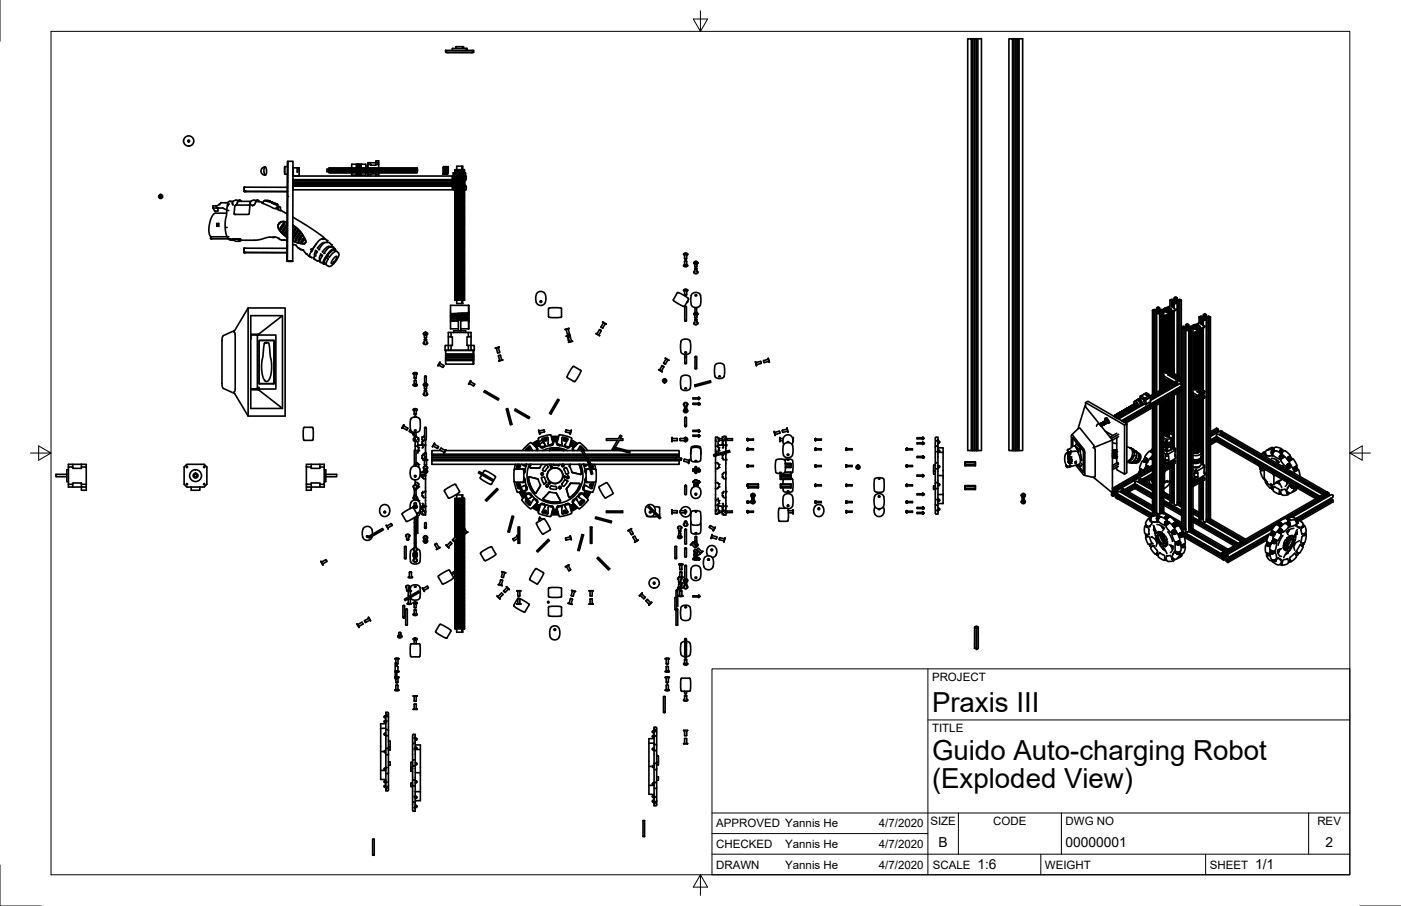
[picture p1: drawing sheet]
<svg xmlns="http://www.w3.org/2000/svg" width="432mm" height="279mm" viewBox="0 0 432 279" stroke-linecap="round" stroke-linejoin="round" font-family="sans-serif">
<defs><g id="words">
<g font-size="8.5">
<text x="287.3" y="219.5">Praxis III</text>
<text x="287.3" y="234.5">Guido Auto-charging Robot</text>
<text x="287.3" y="243.1">(Exploded View)</text>
</g>
<g font-size="4.3">
<text x="289.3" y="261.2">B</text>
<text x="328.4" y="261.2">00000001</text>
<text x="408.5" y="261.2">2</text>
<text x="301.2" y="268.1">1:6</text>
<text x="386.8" y="268.1">1/1</text>
</g>
<g font-size="3.5">
<text x="287.3" y="210.1">PROJECT</text>
<text x="287.3" y="225.8">TITLE</text>
<text x="220.7" y="255.2">APPROVED Yannis He</text>
<text x="270.9" y="255.2">4/7/2020</text>
<text x="286.7" y="254.5">SIZE</text>
<text x="306.1" y="254.5">CODE</text>
<text x="328.4" y="254.5">DWG NO</text>
<text x="406" y="254.5">REV</text>
<text x="220.7" y="261.5">CHECKED</text>
<text x="242" y="261.5">Yannis He</text>
<text x="270.9" y="261.5">4/7/2020</text>
<text x="220.7" y="267.9">DRAWN</text>
<text x="242" y="267.9">Yannis He</text>
<text x="270.9" y="267.9">4/7/2020</text>
<text x="287.5" y="267.9">SCALE</text>
<text x="322.1" y="267.9">WEIGHT</text>
<text x="372.9" y="267.9">SHEET</text>
</g>
</g></defs>
<!-- layer: Visible -->
<g fill="none" stroke="#000" stroke-width=".51">
<path d="M137.3 15.5h8.5v.7h-8.5zM137.7 16.2h7.6M137.7 16.2h.1M142.5 14.4h-2v.5M142.5 14.4l.3 .1M142.5 14.4v.5M142.8 14.5v.4zM142.8 14.9h.1M143.7 14.9h-4.3v.6M143.7 14.9h.3v.6M143.7 14.9v.6M145.3 16.2h.3"/>
<path d="M145.3 16.2h.1M145.6 16.2h.1M145.8 15.5h.2v.7h-.2M299.4 12v127h-1.1v-127h4.2v127h-1.1M300.4 12v127l-.1-127v127h-.6v-127v127h-.3M301 12v127h-.6M301 12v127M301.4 12v127h-.4M312.1 12v127h-1.1v-127h4.2v127h-1.1M313 12v127h-.6v-127v127h-.3M313.1 12l-.1 127M313.1 12v127"/>
<path d="M314.1 12v127h-.4v-127v127h-.6M75.3 57.7v1.4M75.3 59h.6zM81.6 51.5h.2a2.1 2.1 0 0 1 0 2.5l-.4-.9zM81.6 51.5h.1M81.7 51.5a1.26 1.26 0 0 0-1.3 1.3 1.26 1.26 0 0 0 1.3 1.2M81.8 54h-.1M87.7 51.8v1.3M88.6 57.8l-13.3-.1v1.3l13.3 .1h-13.3M88.6 51.4h-.9v2.3h.9M88.6 49.7l-.1 30.9zM88.6 49.7h1.7l-.1 30.9h-1.7h1.7"/>
<path d="M90.3 57h.1M90.3 57.4h.1M90.3 54.3h49.2v.2M90.3 57h49.2v.4h-49.2M90.3 55.2v3.3M90.3 51.8h1.5M90.3 53.1h.1M90.4 51.8v2.5h1.8v-2.5h-.4v1.3h-.2v-1.3M101.3 52.7v.3M101.3 52.2h-.5v.8h.5M101.3 53h.1M101.4 52.2h.1"/>
<path d="M101.4 52.6l.1 .4M101.5 52.2v-.3l.2 1.3M101.5 52.2v.4M101.5 51.9l.2 1.3v-.2M101.5 53h.1M101.5 53v.2l-.2-1.3 .2 1.3M101.6 52.6l.1 .4M101.7 51.9l.2 1.3v-.2M101.7 53h.1M101.7 52.6v-.7l.2 1.3M101.8 52.2h.1M101.9 52.6v.4"/>
<path d="M101.9 52.2v-.3l.2 1.3M101.9 52.2l.1 .4M101.9 51.9l.2 1.3v-.6M101.9 53h.1M102 52.2h.1M102.1 52.2v-.3l.2 1.3M102.1 52.2l.1 .4M102.1 51.9l.2 1.3 .1-.2M102.3 52.2h.1M102.3 52.6v.4M102.3 52.2v-.3l.3 1.3M102.3 52.2l.1 .4"/>
<path d="M102.3 51.9l.2 1.3 .1-.2M102.3 53h.1M102.5 52.6l.1 .4M102.5 51.9l.2 1.3 .1-.2M102.6 53h.1M102.6 52.6l-.1-.7 .3 1.3M102.7 52.2h.1M102.7 52.6l.1 .4M102.7 52.2v-.3l.3 1.3M102.7 52.2l.1 .4M102.7 51.9l.3 1.3-.1-.6M102.8 53h.1"/>
<path d="M102.9 52.2h.1M102.9 52.2l.1-.3 .2 1.3M103 52.2v.4M103 51.9l.2 1.3v-.2M103.1 52.2h.1M103.1 52.6l.1 .4M103.1 52.2l.1-.3 .2 1.3M103.2 52.2v.4M103.2 51.9l.2 1.3v-.2M103.2 53h.1M103.3 52.6l.1 .4M103.4 51.9l.2 1.3v-.2"/>
<path d="M103.4 53h.1M103.4 52.6v-.7l.2 1.3M103.5 52.2h.1M103.5 52.6l.1 .4M103.6 52.2v-.3l.2 1.3M103.6 52.2l.1 .4M103.6 51.9l.2 1.3v-.6M103.6 53h.1M103.7 52.2h.1M103.8 52.2v-.3l.2 1.3M103.8 52.2l.1 .4M103.8 51.9l.2 1.3 .1-.2"/>
<path d="M103.9 52.2h.1M104 52.6v.4M104 52.2v-.3l.2 1.3M104 52.2l.1 .4M104 51.9l.2 1.3 .1-.2M104 53h.1M104.2 52.6v.4M104.2 51.9l.2 1.3 .1-.2M104.2 53h.1M104.3 52.6l-.1-.7 .3 1.3M104.4 52.2h.1M104.4 52.6l.1 .4"/>
<path d="M104.4 52.2v-.3l.3 1.3M104.4 52.2l.1 .4M104.4 51.9l.3 1.3-.1-.6M104.5 53h.1M104.6 52.2h.1M104.6 52.2v-.3l.3 1.3M104.6 52.2l.1 .4M104.6 51.9l.3 1.3v-.2M104.8 52.2h.1M104.8 52.6l.1 .4M104.8 52.2l.1-.3 .2 1.3M104.9 52.2v.4"/>
<path d="M104.9 51.9l.2 1.3v-.2M104.9 53h.1M105 52.6l.1 .4M105.1 51.9l.2 1.3v-.2M105.1 53h.1M105.1 52.6v-.7l.2 1.3M105.2 52.2h.1M105.2 52.6l.1 .4M105.3 52.2v-.3l.2 1.3M105.3 52.2v.4M105.3 51.9l.2 1.3v-.6M105.3 53h.1"/>
<path d="M105.4 52.2h.1M105.5 52.2v-.3l.2 1.3M105.5 52.2l.1 .4M105.5 51.9l.2 1.3v-.2M105.6 52.2h.1M105.7 52.6v.4M105.7 52.2v-.3l.2 1.3M105.7 52.2l.1 .4M105.7 51.9l.2 1.3 .1-.2M105.7 53h.1M105.9 52.6v.4M105.9 51.9l.2 1.3 .1-.2"/>
<path d="M105.9 53h.1M106 52.6l-.1-.7 .3 1.3M106.1 52.2h.1M106.1 52.6l.1 .4M106.1 52.2v-.3l.3 1.3M106.1 52.2l.1 .4M106.1 51.9l.3 1.3-.1-.6M106.2 53h.1M106.3 52.2h.1M106.3 52.2v-.3l.3 1.3M106.3 52.2l.1 .4M106.3 51.9l.3 1.3v-.2"/>
<path d="M106.5 52.2h.1M106.5 52.6l.1 .4M106.5 52.2l.1-.3 .2 1.3M106.6 52.2v.4M106.6 51.9l.2 1.3v-.2M106.6 53h.1M106.7 52.6l.1 .4M106.8 51.9l.2 1.3v-.2M106.8 53h.1M106.8 52.6v-.7l.2 1.3M106.9 52.2h.1M106.9 52.6l.1 .4"/>
<path d="M107 52.2v-.3l.2 1.3M107 52.2v.4M107 51.9l.2 1.3-.1-.6M107 53h.1M107.1 52.2h.1M107.2 52.2v-.3l.2 1.3M107.2 52.2l.1 .4M107.2 51.9l.2 1.3v-.2M107.3 52.2h.1M107.4 52.6v.4M107.4 52.2v-.3l.2 1.3M107.4 52.2l.1 .4"/>
<path d="M107.4 51.9l.2 1.3 .1-.2M107.4 53h.1M107.6 52.6v.4M107.6 51.9l.2 1.3 .1-.2M107.6 53h.1M107.7 52.6l-.1-.7 .2 1.3M107.8 52.2h.1M107.8 52.6v.4M107.8 52.2v-.3l.3 1.3M107.8 52.2l.1 .4M107.8 51.9l.3 1.3-.1-.6M107.8 53h.1"/>
<path d="M108 52.2h.1M108 52.2v-.3l.3 1.3M108 52.2l.1 .4M108 51.9l.2 1.3 .1-.2M108.2 52.2h.1M108.2 52.6l.1 .4M108.2 52.2v-.3l.2 1.3M108.2 52.2l.1 .4M108.2 51.9l.3 1.3v-.2M108.3 53h.1M108.4 53.2h.1M108.4 53.2v.1"/>
<path d="M108.4 52.2l.1 .4M108.4 53.3v.7h1.6M108.4 52.6l.1 .4M108.4 52.2l.1-.3 .2 1.3M108.5 51.9l.2 1.3v-.2M108.5 53h.1M108.6 52.2h.1M108.6 52.6l.1 .4M108.6 52.2l.1-.3 .2 1.3M108.7 52.2v.4M108.7 51.9l.2 1.3-.1-.6M108.7 53h.1"/>
<path d="M108.8 52.2h.1M108.9 52.2v-.3l.2 1.3M108.9 52.2v.4M108.9 51.9l.2 1.3v-.2M109 52.2h.1M109.1 52.6v.4M109.1 52.2v-.3l.2 1.3M109.1 52.2l.1 .4M109.1 51.9l.2 1.3v-.2M109.1 53h.1M109.3 52.6v.4M109.3 51.9l.2 1.3 .1-.2"/>
<path d="M109.3 53h.1M109.4 52.6l-.1-.7 .2 1.3M109.5 52.2h.1M109.5 52.6v.4M109.5 52.2v-.3l.2 1.3M109.5 52.2l.1 .4M109.5 51.9l.2 1.3v-.6M109.5 53h.1M109.7 52.2h.1M109.7 52.2v-.3l.3 1.3M109.7 52.2l.1 .4M109.7 51.9h.2"/>
<path d="M109.9 51.9v1.3l.1-.2M109.9 51.9l-.1-1.2h-1.4v1.4M109.9 51.9h.1M109.9 52.2h.1M109.9 52.6l.1 .4M109.9 52.2v-.3l.1 1.3M109.9 52.2l.1 .4M110 53h.1M110 51.9l-.1-1.2h.3l.1 1.2M110 53.2v.8l-.1-.8M110 53.2h.2M110.1 51.9l.1 1.3v-.2"/>
<path d="M110.1 53.2v.8h.3M110.1 51.9l-.2-.1v.2M110.1 52.6l.1 .4M110.2 51.9h.1M110.2 53h.1M110.2 52.6v-.7l.2 1.3M110.3 51.9v-1.2v1.3M110.3 51.9l.1 1.3v-.2M110.3 52.2h.1M110.3 52.6l.1 .4M110.3 52.2l.1-.3 .1 1.3M110.3 50.7h.3l.1 1.2"/>
<path d="M110.4 52.2v.4M110.4 51.9l.2 1.3-.1-.6M110.4 53h.1M110.4 53.1v.9l-.1-.8M110.5 53.2h.1M110.5 53.2v.8h.3M110.5 52.2h.1M110.6 52.2v-.3l.2 1.3M110.6 52.2v.4M110.6 51.9h.1M110.7 51.9l.1-1.2v1.2M110.7 51.9l.1 1.3v-.2"/>
<path d="M110.7 52.2h.1M110.7 52.6l.1 .4M110.7 50.7h.3l.1 1.2M110.8 52.2v-.3l.2 1.3M110.8 52.2v.4M110.8 51.9l.2 1.3v-.2M110.8 51.9h-.1M110.8 53v1l-.1-.8M110.9 53.2l.1 .8h.2l-.1-.8M111 52.6v.4M111 51.9h.1M111 53h.1"/>
<path d="M111.1 52.6l-.1-.7 .1 1.3M111.1 51.9l.1-1.2 .1 1.2M111.1 53.2h.1M111.1 51.9h.2l.1 1.3v-.6M111.1 51.9l.1 1.3 .1-.2M111.1 52.2h.1M111.1 52.1h.1M111.2 52.6v.4M111.2 50.7h1.5l.2 2.5v-.2M111.2 52.2v-.3l.2 1.3M111.2 52.2l.1 .4M111.2 53h.1"/>
<path d="M111.3 53l.1 1h1.3v-1M111.4 52.2h.1M111.4 52.1h.1M111.4 52.2v-.3l.3 1.3M111.4 52.2l.1 .4M111.4 51.9l.2 1.3 .1-.2M111.6 52.2h.1M111.6 52.1h.1M111.6 52.6l.1 .4M111.6 52.2v-.3l.3 1.3M111.6 52.2l.1 .4M111.6 51.9l.2 1.3 .1-.2"/>
<path d="M111.7 53h.1M111.8 52.1h.1M111.8 52.6l.1 .4M111.8 51.9l.3 1.3v-.2M111.9 53h.1M111.9 52.6l-.1-.7 .3 1.3M112 52.2h.1M112 52.1h.1M112 52.6l.1 .4M112 52.2l.1-.3 .2 1.3M112.1 52.2v.4M112.1 51.9l.2 1.3-.1-.6"/>
<path d="M112.1 53h.1M112.2 52.2h.1M112.2 52.1h.1M112.2 52.2l.1-.3 .2 1.3M112.3 52.2v.4M112.3 51.9l.2 1.3v-.2M112.4 52.2h.1M112.4 52.1h.1M112.4 52.6l.1 .4M112.5 52.2v-.3l.2 1.3M112.5 52.2v.4M112.5 51.9l.2 1.3v-.2"/>
<path d="M112.5 53h.1M112.6 52.1h.1M112.6 52.6l.1 .4M112.7 53h.1M112.8 52.6l-.1-.7 .2 1.3M112.8 52.2h.1M112.8 52.1h.1M112.9 52.6v.4M112.9 52.2v-.3l.1 1.3 .4 .2M112.9 52.2l.1 .4M112.9 51.9l.2 1.3v-.6M112.9 53h.1"/>
<path d="M113.1 52.2h.1M113.1 52.1h.1M113.1 52.2v-.3l.2 1.3M113.1 52.2l.1 .4M113.3 52.2h.1M113.3 52.6v.4M113.3 52.2v-.3l.3 1.3M113.3 52.2l.1 .4M113.3 51.9h.2M113.3 53h.1M113.4 51.2h-.3l.2 2 .1-.2M113.4 53.9h.8v-.3h1.6v.7"/>
<path d="M113.4 53.1v1.2M113.5 51.9v1.3l.1-.2M113.5 52.6l.1 .4M113.5 51.9l.2 1.3 .1-.2M113.6 53h.1M113.6 52.6l-.1-.7 .3 1.3M113.7 52.2h.1M113.7 52.6l.1 .4M113.7 52.2v-.3l.3 1.3M113.7 52.2l.1 .4M113.7 51.9l.3 1.3-.1-.6M113.8 53h.1"/>
<path d="M113.9 52.2h.1M113.9 52.2l.1-.3 .2 1.3M114 52.2v.4M114 51.9l.2 1.3v-.2M114.1 52.6l.1 .4M114.2 51.9l.2 1.3v-.2M114.2 53h.1M114.2 50.2v.5M114.2 53.9v.4M114.2 52.6v-.7l.2 1.3M114.3 52.6l.1 .4M114.4 51.9l.2 1.3v-.2"/>
<path d="M114.4 53h.1M114.4 52.6v-.7l.2 1.3M114.5 52.2h.1M114.6 52.6v.4M114.6 52.2v-.3l.1 1.3M114.6 52.2l.1 .4M114.6 51.9h.1M114.6 53h.1M114.7 52.7v.3M114.7 51.9v1.3M114.7 51.9l.1 1.3v-.6M114.7 52.2h.1"/>
<path d="M114.8 52.2v-.3l.1 1.3M114.8 52.2l.1 .4M114.9 51.9v1.3M114.9 51.9l.1 1.3 .1-.2M115 52.6v.4M115 53h.1M115.1 52.6l-.1-.7 .1 1.3M115.1 51.9v1.3M115.1 51.9l.1 1.3 .1-.2M115.2 52.2h.1M115.2 52.6l.1 .4M115.2 52.2v-.3l.3 1.3"/>
<path d="M115.2 52.2l.1 .4M115.3 53h.1M115.3 51.9l.1 1.3 .1-.2M115.3 52.8v.2M115.4 52.2h.1M115.4 52.6l.1 .4M115.4 52.2v-.3l.3 1.3M115.4 52.2l.1 .4M115.4 51.9l.3 1.3-.1-.6M115.5 53h.1M115.6 52.2h.1M115.6 52.2l.1-.3 .2 1.3"/>
<path d="M115.7 52.2v.4M115.7 51.9l.2 1.3v-.2M115.8 52.6l.1 .4M115.8 50.7h.9l.2 2.5 .1-.2M115.8 50.2v.7h-1.6v-.2h-.8M115.8 50.2h.9v.5M115.8 50.2h-2.4v1.7M115.8 50.2v-.6h.9v.6M115.8 53.9h.9M115.9 51.9l.2 1.3v-.2M115.9 53h.1M115.9 52.6v-.7l.2 1.3"/>
<path d="M116 52.2h.1M116 52.6l.1 .4M116.1 52.2v-.3l.2 1.3M116.1 52.2v.4M116.1 51.9l.2 1.3v-.2M116.1 53h.1M116.2 52.2h.1M116.2 52.6l.1 .4M116.3 52.2v-.3l.2 1.3M116.3 52.2l.1 .4M116.3 51.9l.2 1.3v-.6M116.3 53h.1"/>
<path d="M116.4 52.2h.1M116.5 52.2v-.3l.2 2.4M116.5 52.2l.1 .4M116.5 51.9l.2 1.3 .1-.2M116.7 52.6v.4M116.7 53h.1M116.8 52.6l-.1-.7 .2 1.3M116.9 52.2h.1M116.9 52.6v.4M116.9 52.2v-.3l.3 1.3M116.9 52.2l.1 .4M116.9 51.9l.3 1.3-.1-.6"/>
<path d="M116.9 53h.1M117.1 52.2h.1M117.1 52.2v-.3l.3 1.3M117.1 52.2l.1 .4M117.1 51.9l.3 1.3-.1-.6M117.3 52.2h.1M117.3 52.2v-.3l.3 1.3M117.3 52.2l.1 .4M117.3 51.9l.3 1.3v-.2M117.5 52.6l.1 .4M117.6 51.9l.2 1.3v-.2M117.6 53h.1"/>
<path d="M117.6 52.6v-.7l.2 1.3M117.7 52.2h.1M117.7 52.6l.1 .4M117.8 52.2v-.3l.2 1.3M117.8 52.2v.4M117.8 51.9l.2 1.3-.1-.6M117.8 53h.1M117.9 52.2h.1M118 52.2v-.3l.2 1.3M118 52.2v.4M118 51.9l.2 1.3v-.6M118.1 52.2h.1"/>
<path d="M118.2 52.2v-.3l.2 1.3M118.2 52.2l.1 .4M118.2 51.9l.2 1.3v-.2M118.4 52.6v.4M118.4 51.9l.2 1.3 .1-.2M118.4 53h.1M118.5 52.6l-.1-.7 .2 1.3M118.6 52.2h.1M118.6 52.6v.4M118.6 52.2v-.3l.3 1.3M118.6 52.2l.1 .4M118.6 51.9l.3 1.3-.1-.6"/>
<path d="M118.6 53h.1M118.8 52.2h.1M118.8 52.2v-.3l.3 1.3M118.8 52.2l.1 .4M118.8 51.9l.2 1.3 .1-.2M119 52.2h.1M119 52.6l.1 .4M119 52.2v-.3l.3 1.3M119 52.2l.1 .4M119 51.9l.3 1.3v-.2M119.1 53h.1M119.2 52.6l.1 .4"/>
<path d="M119.3 51.9l.2 1.3v-.2M119.3 53h.1M119.3 52.6v-.7l.2 1.3M119.4 52.2h.1M119.4 52.6l.1 .4M119.4 52.2l.1-.3 .2 1.3M119.5 52.2v.4M119.5 51.9l.2 1.3-.1-.6M119.5 53h.1M119.6 52.2h.1M119.7 52.2v-.3l.2 1.3M119.7 52.2v.4"/>
<path d="M119.7 51.9l.2 1.3v-.2M119.8 52.2h.1M119.8 52.6l.1 .4M119.9 52.2v-.3l.2 1.3M119.9 52.2l.1 .4M119.9 51.9l.2 1.3v-.2M119.9 53h.1M120.1 52.6v.4M120.1 51.9l.2 1.3 .1-.2M120.1 53h.1M120.2 52.6l-.1-.7 .2 1.3M120.2 52.2h.1"/>
<path d="M120.3 52.6v.4M120.3 52.2v-.3l.2 1.3M120.3 52.2l.1 .4M120.3 51.9l.2 1.3v-.6M120.3 53h.1M120.5 52.2h.1M120.5 52.2v-.3l.3 1.3M120.5 52.2l.1 .4M120.5 51.9l.2 1.3 .1-.2M120.7 52.2h.1M120.7 52.6l.1 .4M120.7 52.2v-.3l.3 1.3"/>
<path d="M120.7 52.2l.1 .4M120.7 51.9l.2 1.3 .1-.2M120.8 53h.1M120.9 52.6l.1 .4M120.9 51.9l.3 1.3v-.2M121 53h.1M121 52.6l-.1-.7 .3 1.3M121.1 52.2h.1M121.1 52.6l.1 .4M121.1 52.2l.1-.3 .2 1.3M121.2 52.2v.4M121.2 51.9l.2 1.3-.1-.6"/>
<path d="M121.2 53h.1M121.3 52.2h.1M121.3 52.2l.1-.3 .2 1.3M121.4 52.2v.4M121.4 51.9l.2 1.3v-.2M121.5 52.2h.1M121.5 52.6l.1 .4M121.6 52.2v-.3l.2 1.3M121.6 52.2v.4M121.6 51.9l.2 1.3v-.2M121.6 53h.1M121.8 52.6v.4"/>
<path d="M121.8 51.9l.2 1.3v-.2M121.8 53h.1M121.9 52.6l-.1-.7 .2 1.3M121.9 52.2h.1M122 52.6v.4M122 52.2v-.3l.2 1.3M122 52.2l.1 .4M122 51.9l.2 1.3v-.6M122 53h.1M122.2 52.2h.1M122.2 52.2v-.3l.2 1.3M122.2 52.2l.1 .4"/>
<path d="M122.2 51.9l.2 1.3 .1-.2M122.4 52.2h.1M122.4 52.6v.4M122.4 52.2v-.3l.3 1.3M122.4 52.2l.1 .4M122.4 51.9l.2 1.3 .1-.2M122.4 53h.1M122.6 52.6l.1 .4M122.6 51.9l.3 1.3v-.2M122.7 53h.1M122.7 52.6l-.1-.7 .3 1.3M122.8 52.2h.1"/>
<path d="M122.8 52.6l.1 .4M122.8 52.2l.1-.3 .2 1.3M122.9 52.2v.4M122.9 51.9l.2 1.3-.1-.6M122.9 53h.1M123 52.2h.1M123 52.2l.1-.3 .2 1.3M123.1 52.2v.4M123.1 51.9l.2 1.3v-.2M123.2 52.2h.1M123.2 52.6l.1 .4M123.3 52.2v-.3l.2 1.3"/>
<path d="M123.3 52.2v.4M123.3 51.9l.2 1.3v-.2M123.3 53h.1M123.4 52.6l.1 .4M123.5 51.9l.2 1.3v-.2M123.5 53h.1M123.5 52.6v-.7l.2 1.3M123.6 52.2h.1M123.7 52.6v.4M123.7 52.2v-.3l.2 1.3M123.7 52.2l.1 .4M123.7 51.9l.2 1.3v-.6"/>
<path d="M123.7 53h.1M123.8 52.2h.1M123.9 52.2v-.3l.2 1.3M123.9 52.2l.1 .4M123.9 51.9l.2 1.3 .1-.2M124.1 52.2h.1M124.1 52.6v.4M124.1 52.2v-.3l.3 1.3M124.1 52.2l.1 .4M124.1 51.9l.2 1.3 .1-.2M124.1 53h.1M124.3 52.6l.1 .4"/>
<path d="M124.3 51.9l.2 1.3 .1-.2M124.4 53h.1M124.4 52.6l-.1-.7 .3 1.3M124.5 52.2h.1M124.5 52.6l.1 .4M124.5 52.2v-.3l.3 1.3M124.5 52.2l.1 .4M124.5 51.9l.3 1.3-.1-.6M124.6 53h.1M124.7 52.2h.1M124.7 52.2l.1-.3 .2 1.3M124.8 52.2v.4"/>
<path d="M124.8 51.9l.2 1.3v-.2M124.9 52.2h.1M124.9 52.6l.1 .4M124.9 52.2l.1-.3 .2 1.3M125 52.2v.4M125 51.9l.2 1.3v-.2M125 53h.1M125.1 52.6l.1 .4M125.2 51.9l.2 1.3v-.2M125.2 53h.1M125.2 52.6v-.7l.2 1.3M125.3 52.2h.1"/>
<path d="M125.3 52.6l.1 .4M125.4 52.2v-.3l.2 1.3M125.4 52.2l.1 .4M125.4 51.9l.2 1.3v-.6M125.4 53h.1M125.5 52.2h.1M125.6 52.2v-.3l.2 1.3M125.6 52.2l.1 .4M125.6 51.9l.2 1.3 .1-.2M125.8 52.2h.1M125.8 52.6v.4M125.8 52.2v-.3l.2 1.3"/>
<path d="M125.8 52.2l.1 .4M125.8 51.9l.2 1.3 .1-.2M125.8 53h.1M126 52.6v.4M126 51.9l.2 1.3 .1-.2M126 53h.1M126.1 52.6l-.1-.7 .3 1.3M126.2 52.2h.1M126.2 52.6l.1 .4M126.2 52.2v-.3l.3 1.3M126.2 52.2l.1 .4M126.2 51.9l.3 1.3-.1-.6"/>
<path d="M126.3 53h.1M126.4 52.2h.1M126.4 52.2v-.3l.3 1.3M126.4 52.2l.1 .4M126.4 51.9l.3 1.3v-.2M126.6 52.2h.1M126.6 52.6l.1 .4M126.6 52.2l.1-.3 .2 1.3M126.7 52.2v.4M126.7 51.9l.2 1.3v-.2M126.7 53h.1M126.8 52.6l.1 .4"/>
<path d="M126.9 51.9l.2 1.3v-.2M126.9 53h.1M126.9 52.6v-.7l.2 1.3M127 52.2h.1M127 52.6l.1 .4M127.1 52.2v-.3l.2 1.3M127.1 52.2v.4M127.1 51.9l.2 1.3v-.6M127.1 53h.1M127.2 52.2h.1M127.3 52.2v-.3l.2 1.3M127.3 52.2l.1 .4"/>
<path d="M127.3 51.9l.2 1.3 .1-.2M127.4 52.2h.1M127.5 52.6v.4M127.5 52.2v-.3l.2 1.3M127.5 52.2l.1 .4M127.5 51.9l.2 1.3 .1-.2M127.5 53h.1M127.7 52.6v.4M127.7 51.9l.2 1.3 .1-.2M127.7 53h.1M127.8 52.6l-.1-.7 .3 1.3M127.9 52.2h.1"/>
<path d="M127.9 52.6l.1 .4M127.9 52.2v-.3l.3 1.3M127.9 52.2l.1 .4M127.9 51.9l.3 1.3-.1-.6M128 53h.1M128.1 52.2h.1M128.1 52.2v-.3l.3 1.3M128.1 52.2l.1 .4M128.1 51.9l.3 1.3v-.2M128.3 52.2h.1M128.3 52.6l.1 .4M128.3 52.2l.1-.3 .2 1.3"/>
<path d="M128.4 52.2v.4M128.4 51.9l.2 1.3v-.2M128.4 53h.1M128.5 52.6l.1 .4M128.6 51.9h.1M128.6 53h.1M128.6 52.7v.3M128.6 51.9v.8v-.8v.7M136.6 53.7h.1M136.6 53.4l.2 .1-.2 .2M136.7 51.6l.1 2.1h.3l.1-.2M136.7 53.5h.1"/>
<path d="M136.8 53.5l-.2 .2M137.1 51.6l.1 1.9 .3 .2-.1-2.3h-.2l-.2 .3M137.2 53.5l-.2-1.9-.3-.2-.1 2.3M137.4 51.7l.2-.3h.2l.2 2.1M137.5 51.6l.3 2.1 .2-.1 .2-1.3M137.9 51.7l.3-.3v.9M137.9 51.6l.1 .7M138.2 52.2l-.2 .1h.2M139.5 54.5v.9l.3 .4 .1-.6M139.5 58.3l.2 .2M139.5 54.5v.9h-49.2M139.5 55.4v.4h-49.2h49.2v.5h-49.2"/>
<path d="M139.5 56.3l-49.2 .1M139.5 56.4l-49.2 .1M139.5 56.5v.5h-49.2M139.5 58.3v.2h-49.2M139.5 57.4v.9M139.7 58.5h.2M139.7 54.3l-.2 .2M139.8 54.3l.1 4.2M139.9 57.6l-.1-.6-.3 .4v.9M139.9 58.5v.1M140 58.6h.7M140.2 53.8l.2-.3 3.1-.2v1"/>
<path d="M140.2 53.3h-.5v1h1M140.5 52.6v.1M140.5 53v.1M140.5 58.6h.1M140.5 58.9v.1M140.5 59.4v.1M140.5 59.8v.1M141.5 52.6l1.7-.3-.4 .5-2.6 .1 .5 .1M141.5 52.4l-1.3 .1 2.7-.2h-2.7v.2M141.5 52.9l-.8 .2M141.5 53.7l-.8 .2M141.5 54.1l-.8 .3"/>
<path d="M141.5 54.5l-.8 .3M141.5 55.4l-.8 .2M141.5 56.2l-.8 .3M141.5 57.1l-.8 .2M141.5 57.9l-.8 .3M141.5 58.8l-.8 .2M141.5 58.4l-.8 .2M141.5 59.6l-.8 .3M142.3 51.3h-1.5v1M142.3 51.3h.3v1M142.3 51.3v1M142.4 52.5h.5l-2.6 .2-.1 .3"/>
<path d="M142.4 52.9h.5l-2.6 .2-.1 .3M142.4 53.7l.5 .1-2.6 .2-.1 .2M142.4 54.1l.5 .1-2.6 .2-.1 .3M142.4 54.6h.5l-2.6 .2-.1 .3M142.4 55l.5 .1-2.6 .1-.1 .3M142.4 55.4l.5 .1-2.6 .2-.1 .2M142.4 55.8l.5 .1-2.6 .2-.1 .2M142.4 56.3h.5l-2.6 .2-.1 .3M142.4 56.7h.5l-2.6 .2-.1 .3M142.4 57.1l.5 .1-2.6 .2-.1 .2M142.4 57.5l.5 .1-2.6 .2-.1 .2M142.4 58h.5l-2.6 .2-.1 .3"/>
<path d="M142.4 58.4h.5l-2.6 .2-.1 .3M142.4 58.8l.5 .1-2.6 .2-.1 .2M142.4 59.2l.5 .1-2.6 .2-.1 .2M142.4 59.6l.5 .1-2.6 .2-.1 .3M142.4 59.3l-.9 .1M142.4 58.4l-.9 .1M142.4 57.9l-.9 .2M142.4 57.6l-.9 .1M142.4 57l-.9 .3M142.4 56.7l-.9 .2M142.4 56.2l-.9 .2M142.4 55.9l-.9 .1"/>
<path d="M142.4 55.4l-.9 .2M142.4 54.9l-.9 .3M142.4 54.5l-.9 .2M142.4 54.1l-.9 .2M142.4 53.7l-.9 .2M142.4 55.8v.1M142.4 56.6v.1M142.4 57.5v.1M142.4 58.3v.1M142.9 59.7l-.1 .3-2.6 .2 1.3-.2M142.9 59.5l-2.7 .2 .5 .1M142.9 58.9l-.1 .2-2.6 .2 1.3-.1"/>
<path d="M142.9 58.7l-2.7 .2h.5M142.9 58l-.1 .3-2.6 .1 .5 .1M142.9 57.6l-.1 .2-2.6 .2 .5 .1M142.9 57.2l-.1 .2-2.6 .2 1.3-.1M142.9 56.7l-.1 .3-2.6 .2 .5 .1M142.9 56.3l-.1 .3-2.6 .2 1.3-.1M142.9 55.9l-.1 .3-2.6 .1 .5 .1M142.9 55.5l-.1 .2-2.6 .2 1.3-.1M142.9 55.1l-.1 .2-2.6 .2 .5 .1M142.9 54.6l-.1 .3-2.6 .2 1.3-.1M142.9 54.2l-.1 .3-2.6 .1 .5 .1M142.9 53.8l-.1 .2-2.6 .2 .5 .1"/>
<path d="M142.9 53.4l-.1 .2-2.6 .2 .5 .1M142.9 52.9l-.1 .3-2.6 .2 1.3-.1M142.9 59.5h.3l-1.7 .3M142.9 58.6l.3 .1-1.7 .3M142.9 53.1h.3l-1.7 .4M142.9 52.7h.3l-1.7 .3M142.9 59l.3 .1-.8 .2M142.9 59.9h.3l-.8 .2M142.9 54.3h.6M142.9 58.6h.3M142.9 58.4v.3M142.9 59.3v.2"/>
<path d="M142.9 52.3h.2M143.2 59.9v.3h-.3M143.2 59.5v.2l-.3 .1M143.2 59.1v.2l-.3 .1M143.2 58.7v.2h-.3M143.2 52.7v.3h-.3M143.2 53.1v.2M143.3 57.6v-.6l.4 .4v.9l-.4 .2M143.3 54.4v4.1M143.3 58.5l-.1 .1M143.3 54.3v.1M143.5 54.3l.2 .2v.9l-.4 .4v-.6"/>
<path d="M65 73.6l5.4 .1M65 73v.6M65.1 73h.1M65.6 64.2h.1M65.7 64.2h1.5v.9h-1zM66.7 63.5l.1 .6h1.8M66.8 68.9h.6v.9h-.6M66.8 68.9v.9M67.3 68.9v.9M68.1 62.5l-1 .9-1.4 .1-.1 .7M68.7 64.2l1.2 .6M69.8 65.7h-3.4l-.6 .3-.9 1.8-.5 3.2 .1 1.3 .5 .7h5"/>
<path d="M70.2 62.5h-2.1M70.4 63.2l-.1 .3M70.6 73.8h.1M70.6 73.8h3.5zM71.9 62.1h-1.3l-.4 .5-.8 7.4 .2 2 .7 1.6 .7 .5h1.2M72.2 65.8l.3-2.5h4.5l-.3 2.8h-4.5M72.2 65.8v.3M73.8 61.7h.1M73.9 61.8l-1.8 .1-.5 .6 .2 .7-.2-.7M74 61.8l.5 .3M74.4 74.1l-.7 .3h-.9l-.7-.5 .8-.1 .8 .3h5l4.3-1h2l1.2 .7 1.8 .2 .6 .5M75.2 77.9h.6h-.6"/>
<path d="M75.2 76.5v1.4M77.3 62.1h-4l-.5 1.1 .3-.7M79.3 61.7h.1M80 62.2l-.6-.4h-1.6l-.7 .6 .2 .8-.2-.7M80.9 62.5l-.2 .1 3.4 1.6 2.4 .7 2.1 1.1M81 62.4l-2.1-.2-.5 .9-.7 .3 .5-.2M82.6 61.9h.1M82.6 61.9h-.7l1.3 .2M82.6 61.9l-1.1-.1-.7 .9M83.2 62.1h.1M83.2 62.1h-.8h.9M83.3 62.1h.1"/>
<path d="M83.4 62.1l.4 .2M83.8 62.3l.1 .1M83.8 62.3l-.7 .1h.9M84 62.4h.1M84 62.4l.5 .2M84.5 62.6h.1M84.5 62.6h-.8h.9M84.6 62.6h.1M84.6 62.6l.4 .2M85 62.8l.1 .1M85 62.8l-.8 .1h.9M85.1 62.9h.1"/>
<path d="M85.2 62.9l.2 .3M85.3 63.2l.1 .1M85.4 63.3l1 .7v.9M85.4 63.2v.1M85.7 63.8v.5M85.9 69l-.2 .9 .4 1 .9 1.1 1.6 1.3-1.6-1.3-.9-1.1-.4-1zM86.4 68.5l-.5 .5M86.5 68.5l-.6 .5M86.5 68.5l.9-.2 1.2 .3-1.2-.3zM86.6 70.7l-.1 .1M87.3 68.9l.3-.1 .1 .3-1.3 1.7-.2-.3zM87.6 68.8l.1 .3-1.1 1.6"/>
<path d="M88.6 76.6l-13.4-.1v1.4h13.4h-13.4M88.6 72.3l-.3 .4 .3 .2M88.6 70.4l-1 1.9h.2l.8-1.2M88.6 69l-1.2 1.5-.5 .9 .1 .2h.2l1.4-2.2M88.6 71.1l-.8 1.3M88.6 69.5l-1.5 2.1M90.2 74.3l2.4 .8h1.3l-1.7-.1zM90.2 73.2l1.3-2h.2l.1 .3-1.6 2.3M90.2 75.5l.9 .1 .8 .9 1.4 .6M90.3 69.4l1.4 1.1 1.3 1.5 1.1 1.9 .1 .9-.1-.9-1.1-1.9-1.3-1.5zM90.3 71.3l.5-.8 .3 .1-.9 1.5M90.3 70.3v-.3v.3"/>
<path d="M90.3 67l7.2 4.5 2.3 1.7 .2 .5-.4-.2-.6 .3M91 70.5l.1 .3-.9 1.4M91.7 71.2h.1M91.7 71.2l.1 .3-1.5 2.3M92.1 72l.3-.1v.3l-1.2 1.9h-.2v-.3zM92.3 71.9l.2 .3-1.3 1.9M92.7 72.7l.3 .2-1.1 1.5-.1-.2zM92.9 72.7l.2 .2-1.1 1.5M93.3 73.6l.3 .1v.2l-.8 .9v-.4zM93.3 77.1l1.1 1.2 1.3 .9M93.4 73.6l.2 .3-.7 .9M94.1 74.8l-.2 .3"/>
<path d="M94.2 74.8h-.1M97.2 77.2l.6 .5-.9 1.3-.1 .8 1 .6 .8 .1M97.4 77.3l-.5 1.1 .1 .5M97.6 75.1l-1.7 2.5M97.9 76.5v.1M97.9 76.5h.1M98.5 80l.2 .1M98.8 78.3l.6 .5-.7 1.2-.1 .7 1.1 .6M98.9 78.4l-.4 .9v.7M99.4 77.6v.1M99.4 77.6h.1M99.9 74.9h.1"/>
<path d="M100 74.8a3.3 3.3 0 0 0-2.1 1.6M100.4 79.5h.1M100.5 79.5h.1M100.5 79.5l-.5 1.5 .5 .5M100.5 79.5l.2 .1-.4-.1-.3 .8-.1 1.1M100.5 79.5l.6 .4M100.8 74.8v-.6l-.7-.5-1.2 .1-.9 .7-2.5 4v.6l.6 .3 .7 .1M100.9 78.9h.1M100.9 78.8v.1M101 78.7v.1M101.1 79.9h.1M101.5 79.4l.8-1 1-.8 .5-.1 .6 .7-.1 .9-.8 1.4-1.1 1.2-.8 .5-1.1-.6 .6-1.7"/>
<path d="M101.7 76.2l-.2-.2a3.3 3.3 0 0 0-2.1 1.6M102.2 76.1v-.6a1.46 1.46 0 0 0-1.8-.7l-1.1 .6-1.1 1.6M103 79.6l.8-.6a2.63 2.63 0 0 1-1.7 2.3l.1-.7zM103.2 76.9h.1M103.2 76.9a4.4 4.4 0 0 0-2.9 2.5l-.6 1.3 .1 .7M103.3 77.4l-.3-.6-.6 .4-1.4 1.3-.2 .4 .2 .2-.1-.2M103.4 77.4v-.5l-.6-.1-1.2 .8-2 3-.1 .6 .4 .2M103.4 76.9l-.7-.8-1 .1-.9 .7-1 1.2M103.5 77.5l-.5-.4a3.3 3.3 0 0 0-2 1.6M140.5 60.2v.1M140.5 60.6v.1M140.5 61v.2"/>
<path d="M140.5 61.5v.1M140.5 61.9v.1M140.5 62.3v.1M140.5 62.7v.1M140.5 63.2v.1M140.5 63.6v.1M140.5 64v.1M140.5 64.4v.1M140.5 64.9v.1M140.5 65.3v.1M140.5 65.7v.1M140.5 66.1v.1"/>
<path d="M140.5 66.5v.2M140.5 67v.1M140.5 67.4v.1M140.5 67.8v.1M140.5 68.2v.1M140.5 68.7v.1M140.5 69.1v.1M140.5 69.5v.1M140.5 69.9v.1M140.5 70.4v.1M140.5 70.8v.1M140.5 71.2v.1"/>
<path d="M140.5 71.6v.1M140.5 72.1v.1M140.5 72.5v.1M140.5 72.9v.1M140.5 73.3v.1M140.5 73.7v.2M140.5 74.2v.1M140.5 74.6v.1M140.5 75v.1M140.5 75.4v.1M140.5 75.9v.1M140.5 76.3v.1"/>
<path d="M140.5 76.7v.1M140.5 77.1v.1M140.5 77.6v.1M140.5 78v.1M140.5 78.4v.1M140.5 78.8v.1M140.5 79.2v.2M140.5 79.7v.1M140.7 63.5v.2M140.7 64.4v.1M140.7 65.2v.2M140.7 66.1v.1"/>
<path d="M140.7 66.9v.2M140.7 67.8v.1M140.7 68.6v.1M140.7 69.5v.1M140.7 70.3v.1M140.7 71.2v.1M140.7 72v.1M140.7 72.9v.1M140.7 73.7v.1M140.7 74.5v.2M140.7 75.4v.1M141.5 60.5l-.8 .2"/>
<path d="M141.5 61.3l-.8 .3M141.5 62.2l-.8 .2M141.5 63l-.8 .2M141.5 63.4l-.8 .1M141.5 63.9l-.8 .2M141.5 64.3l-.8 .1M141.5 64.7l-.8 .2M141.5 65.1l-.8 .1M141.5 65.6l-.8 .2M141.5 66l-.8 .1M141.5 66.4l-.8 .2M141.5 66.8l-.8 .1"/>
<path d="M141.5 67.2l-.8 .3M141.5 67.7l-.8 .1M141.5 68.1l-.8 .2M141.5 68.5l-.8 .1M141.5 68.9l-.8 .3M141.5 69.4l-.8 .1M141.5 69.8l-.8 .2M141.5 70.2l-.8 .1M141.5 70.6l-.8 .3M141.5 71.1l-.8 .1M141.5 71.5l-.8 .2M141.5 71.9l-.8 .1"/>
<path d="M141.5 72.3l-.8 .3M141.5 72.7l-.8 .2M141.5 73.2l-.8 .2M141.5 73.6l-.8 .1M141.5 74l-.8 .3M141.5 74.4l-.8 .1M141.5 74.9l-.8 .2M141.5 75.3l-.8 .1M141.5 75.7l-.8 .2M141.5 76.1l-.8 .3M141.5 76.6l-.8 .2M141.5 77l-.8 .2"/>
<path d="M141.5 77.4l-.8 .2M141.5 77.8l-.8 .3M141.5 78.7l-.8 .2M141.5 78.3l-.8 .2M141.5 79.1l-.8 .2M141.5 79.5l-.8 .3M141.5 79.9l-.8 .3M142.4 60.1h.5l-2.6 .2-.1 .3M142.4 60.5l.5 .1-2.6 .1-.1 .3M142.4 60.9l.5 .1-2.6 .2-.1 .2M142.4 61.3l.5 .1-2.6 .2-.1 .2M142.4 61.8h.5l-2.6 .2-.1 .3"/>
<path d="M142.4 62.2l.5 .1-2.6 .1-.1 .3M142.4 62.6l.5 .1-2.6 .2-.1 .2M142.4 63l.5 .1-2.6 .2-.1 .2M142.4 63.5h.5l-2.6 .2-.1 .3M142.4 63.9h.5l-2.6 .2-.1 .3M142.4 64.3l.5 .1-2.6 .2-.1 .2M142.4 64.7l.5 .1-2.6 .2-.1 .2M142.4 65.2h.5l-2.6 .2-.1 .3M142.4 65.6h.5l-2.6 .2-.1 .3M142.4 66l.5 .1-2.6 .2-.1 .2M142.4 66.4l.5 .1-2.6 .2-.1 .2M142.4 66.8l.5 .1-2.6 .2-.1 .3"/>
<path d="M142.4 67.3h.5l-2.6 .2-.1 .3M142.4 67.7l.5 .1-2.6 .1-.1 .3M142.4 68.1l.5 .1-2.6 .2-.1 .2M142.4 68.5l.5 .1-2.6 .2-.1 .2M142.4 69h.5l-2.6 .2-.1 .3M142.4 69.4h.5l-2.6 .2-.1 .3M142.4 69.8l.5 .1-2.6 .2-.1 .2M142.4 70.2l.5 .1-2.6 .2-.1 .2M142.4 70.7h.5l-2.6 .2-.1 .3M142.4 71.1h.5l-2.6 .2-.1 .3M142.4 71.5l.5 .1-2.6 .2-.1 .2M142.4 71.9l.5 .1-2.6 .2-.1 .2"/>
<path d="M142.4 72.3l.5 .1-2.6 .2-.1 .3M142.4 72.8h.5l-2.6 .2-.1 .3M142.4 73.2l.5 .1-2.6 .1-.1 .3M142.4 73.6l.5 .1-2.6 .2-.1 .2M142.4 74l.5 .1-2.6 .2-.1 .2M142.4 74.5h.5l-2.6 .2-.1 .3M142.4 74.9l.5 .1-2.6 .1-.1 .3M142.4 75.3l.5 .1-2.6 .2-.1 .2M142.4 75.7l.5 .1-2.6 .2-.1 .2M142.4 76.2h.5l-2.6 .2-.1 .3M142.4 76.6h.5l-2.6 .2-.1 .3M142.4 77l.5 .1-2.6 .2-.1 .2"/>
<path d="M142.4 77.4l.5 .1-2.6 .2-.1 .2M142.4 77.9h.5l-2.6 .2-.1 .3M142.4 78.3h.5l-2.6 .2-.1 .3M142.4 78.7l.5 .1-2.6 .2-.1 .2M142.4 79.1l.5 .1-2.6 .2-.1 .2M142.4 79.5l.5 .1-2.6 .2-.1 .3M142.4 80h.5l-2.6 .2-.1 .3M142.4 79.5l-.9 .2M142.4 78.6l-.9 .3M142.4 77.8l-.9 .2M142.4 76.9l-.9 .3M142.4 76.1l-.9 .2"/>
<path d="M142.4 75.2l-.9 .3M142.4 74.4l-.9 .2M142.4 73.6l-.9 .2M142.4 72.7l-.9 .2M142.4 71.9l-.9 .2M142.4 71l-.9 .2M142.4 70.2l-.9 .2M142.4 69.3l-.9 .3M142.4 68.5l-.9 .2M142.4 67.8l-.9 .1M142.4 66.9l-.9 .1M142.4 66.1l-.9 .1"/>
<path d="M142.4 65.2l-.9 .1M142.4 64.4l-.9 .1M142.4 63.5l-.9 .1M142.4 62.7l-.9 .1M142.4 61.8l-.9 .1M142.4 61l-.9 .1M142.4 60.1l-.9 .1M142.9 79.6l-.1 .3-2.6 .1 .5 .1M142.9 78.8l-.1 .2-2.6 .2 .5 .1M142.9 78.3l-.1 .3-2.6 .2h.5M142.9 77.9l-.1 .3-2.6 .1 .5 .1M142.9 77.5l-.1 .2-2.6 .2 .5 .1"/>
<path d="M142.9 77.1l-.1 .2-2.6 .2 .5 .1M142.9 76.6l-.1 .3-2.6 .2 .5 .1M142.9 76.2l-.1 .3-2.6 .1 .5 .1M142.9 75.8l-.1 .3-2.6 .1 .5 .1M142.9 75.4l-.1 .2-2.6 .2 .5 .1M142.9 75l-.1 .2-2.6 .2 .5 .1M142.9 74.5l-.1 .3-2.6 .2h.5M142.9 74.1l-.1 .3-2.6 .1 .5 .1M142.9 73.7l-.1 .2-2.6 .2 .5 .1M142.9 73.3l-.1 .2-2.6 .2 .5 .1M142.9 72.8l-.1 .3-2.6 .2h.5M142.9 72.4l-.1 .3-2.6 .1 .5 .1"/>
<path d="M142.9 72l-.1 .2-2.6 .2 .5 .1M142.9 71.6l-.1 .2-2.6 .2 .5 .1M142.9 71.1l-.1 .3-2.6 .2h.5M142.9 70.7l-.1 .3-2.6 .1 .5 .1M142.9 70.3l-.1 .2-2.6 .2 .5 .1M142.9 69.9l-.1 .2-2.6 .2 .5 .1M142.9 69.7l-2.7 .2 .5 .1M142.9 69l-.1 .3-2.6 .1 .5 .1M142.9 68.8l-2.7 .2 .5 .1M142.9 68.2l-.1 .2-2.6 .2 .5 .1M142.9 68l-2.7 .2 .5 .1M142.9 67.3l-.1 .3-2.6 .2h.5"/>
<path d="M142.9 67.1l-2.7 .2 .5 .1M142.9 66.5l-.1 .2-2.6 .2 .5 .1M142.9 66.3l-2.7 .2 .5 .1M142.9 65.6l-.1 .3-2.6 .2h.5M142.9 65.4l-2.7 .2 .5 .1M142.9 64.8l-.1 .2-2.6 .2 .5 .1M142.9 64.6l-2.7 .2 .5 .1M142.9 63.9l-.1 .3-2.6 .2 .5 .1M142.9 63.8l-2.7 .1 .5 .1M142.9 63.1l-.1 .3-2.6 .1 .5 .1M142.9 62.9l-2.7 .2 .5 .1M142.9 62.3l-.1 .2-2.6 .2 1.3-.1"/>
<path d="M142.9 62.1l-2.7 .2h.5M142.9 61.4l-.1 .3-2.6 .1 1.3-.1M142.9 61.2l-2.7 .2 .5 .1M142.9 60.6l-.1 .2-2.6 .2 1.3-.1M142.9 60.4l-2.7 .2h.5M142.9 79.8h.3l-1.7 .3M142.9 78.9l.3 .1-1.7 .3M142.9 78.1h.3l-1.7 .3M142.9 77.2l.3 .1-1.7 .3M142.9 76.4h.3l-1.7 .4M142.9 75.5l.3 .1-1.7 .3M142.9 74.7h.3l-1.7 .4"/>
<path d="M142.9 73.9h.3l-1.7 .3M142.9 73h.3l-1.7 .4M142.9 72.2h.3l-1.7 .3M142.9 71.3l.3 .1-1.7 .3M142.9 70.5h.3l-1.7 .3M142.9 69.6l.3 .1-1.7 .3M142.9 68.8h.3l-1.7 .3M142.9 67.9l.3 .1-1.7 .3M142.9 67.1h.3l-1.7 .3M142.9 66.2l.3 .1-1.7 .3M142.9 65.4h.3l-1.7 .3M142.9 64.5l.3 .1-1.7 .3"/>
<path d="M142.9 63.7h.3l-1.7 .4M142.9 62.8l.3 .1-1.7 .3M142.9 62h.3l-1.7 .4M142.9 61.2h.3l-1.7 .3M142.9 60.3h.3l-1.7 .4M142.9 60.7l.3 .1-.8 .2M142.9 61.6h.3l-.8 .2M142.9 62.4l.3 .1-.8 .2M142.9 63.3h.3l-.8 .2M142.9 64.1l.3 .1-.8 .2M142.9 65h.3l-.8 .2M142.9 65.8h.3l-.8 .3"/>
<path d="M142.9 66.7h.3l-.8 .2M142.9 67.5h.3l-.8 .3M142.9 68.3l.3 .1-.8 .1M142.9 69.2h.3l-.8 .1M142.9 70l.3 .1-.8 .1M142.9 70.9h.3l-.8 .1M142.9 71.7l.3 .1-.8 .1M142.9 72.6h.3l-.8 .1M142.9 73.4l.3 .1-.8 .1M142.9 74.3h.3l-.8 .1M142.9 75.1l.3 .1h-.8M142.9 76h.3l-.8 .1"/>
<path d="M142.9 76.8l.3 .1h-.8M142.9 77.7h.3l-.8 .1M142.9 78.5h.3l-.8 .1M142.9 79.4h.3l-.8 .1M142.9 60.1v.3M142.9 61v.2M142.9 61.8v.3M142.9 62.7v.2M142.9 63.5v.3M142.9 64.4v.2M142.9 65.2v.2M142.9 66.1v.2"/>
<path d="M142.9 66.9v.2M142.9 67.8v.2M142.9 68.6v.2M142.9 69.4v.3M143.2 79.8l-.4 .5-2.6 .2h.5M143.2 79l-.4 .4-2.6 .2 .5 .1M143.2 79.4v.2l-.3 .1M143.2 78.5v.3h-.3M143.2 78.1v.3h-.3M143.2 77.7v.2l-.3 .1M143.2 77.3v.2l-.3 .1M143.2 76.9v.2h-.3"/>
<path d="M143.2 76.4v.3h-.3M143.2 76v.2l-.3 .1M143.2 75.6v.2l-.3 .1M143.2 75.2v.2h-.3M143.2 74.7v.3h-.3M143.2 74.3v.2l-.3 .1M143.2 73.9v.2l-.3 .1M143.2 73.5v.2h-.3M143.2 73v.3h-.3M143.2 72.6v.3h-.3M143.2 72.2v.2l-.3 .1M143.2 71.8v.2l-.3 .1"/>
<path d="M143.2 71.4v.2h-.3M143.2 70.9v.3h-.3M143.2 70.5v.2l-.3 .1M143.2 70.1v.2l-.3 .1M143.2 69.7v.2h-.3M143.2 69.2v.3h-.3M143.2 68.8v.2l-.3 .1M143.2 68.4v.2l-.3 .1M143.2 68v.2h-.3M143.2 67.5v.3h-.3M143.2 67.1v.3h-.3M143.2 66.7v.2l-.3 .1"/>
<path d="M143.2 66.3v.2h-.3M143.2 65.8v.3h-.3M143.2 65.4v.3h-.3M143.2 65v.2l-.3 .1M143.2 64.6v.2l-.3 .1M143.2 64.2v.2h-.3M143.2 63.7v.3h-.3M143.2 63.3v.2l-.3 .1M143.2 62.9v.2l-.3 .1M143.2 62.5v.2h-.3M143.2 62v.3h-.3M143.2 61.6v.2l-.3 .1"/>
<path d="M143.2 61.2v.2l-.3 .1M143.2 60.8v.2h-.3M143.2 60.3v.3h-.3M211 78.7l-.2-.1a.53 .53 0 0 1 .5-.5 .53 .53 0 0 1 .5 .5l-.2 .1M211 78.5v1.3l.2 .1 .4-.2v-1.2M211.1 79.7l.5 .1-.3 .1zM211.9 78.4h.1M211.9 78.4l-.6-.3-.6 .3M76.5 95h11.4v33.3h-11.4l-4.4-7.4 .4-.8v-16.9l-.4-.8zM76.5 95v33.3M87.1 97.3v28.7M99.8 81.3l.1 .1"/>
<path d="M100.4 81.3l-.5 .1M138.9 97.7l5.5-.3v.4l-.6 .1-4.9 .2zM138.9 96.8v.2M138.9 97.5v.2M138.9 98.2v.2M138.9 98.9v.2M140.2 92.5h2.7M140.2 92.5h.1M140.5 80.1v.1M140.5 80.5v.1M140.5 80.9v.1M140.5 81.4v.1"/>
<path d="M140.5 81.8v.1M140.5 82.2v.1M140.5 82.6v.1M140.5 83.1v.1M140.5 83.5v.1M140.5 83.9v.1M140.5 84.3v.1M140.5 84.8v.1M140.5 85.2v.1M140.5 85.6v.1M140.5 86v.1M140.5 86.4v.2"/>
<path d="M140.5 86.9v.1M140.5 87.3v.1M140.5 87.7v.1M140.5 88.1v.1M140.5 88.6v.1M140.5 89v.1M140.5 89.4v.1M140.5 89.8v.1M140.5 90.3v.1M140.5 90.7v.1M140.5 91.1v.1M140.5 91.5v.1"/>
<path d="M140.5 91.9v.2M140.5 92.4v.1M140.8 92.5v1.1h1.5M140.9 98.3h.7M141.3 98.7l-.5 .1 .5 .2-2.4 .1v2.3h2.4M141.3 98.7h.7v3.3M141.3 98.7v3.3M141.5 92.2l-.8 .3M141.5 80.8l-.8 .2M141.5 80.4l-.8 .2M141.5 81.2l-.8 .2M141.5 81.6l-.8 .3"/>
<path d="M141.5 82.1l-.8 .2M141.5 82.9l-.8 .2M141.5 82.5l-.8 .2M141.5 83.8l-.8 .2M141.5 83.3l-.8 .3M141.5 84.2l-.8 .2M141.5 84.6l-.8 .2M141.5 85l-.8 .3M141.5 85.4l-.8 .3M141.5 85.9l-.8 .2M141.5 86.3l-.8 .2M141.5 87.1l-.8 .3"/>
<path d="M141.5 88l-.8 .2M141.5 88.8l-.8 .3M141.5 89.7l-.8 .2M141.5 90.5l-.8 .3M141.5 91.4l-.8 .2M141.6 96.6l-.8 .2 .5 .1M141.6 97.3l-.8 .2 .5 .1M141.6 98l-.8 .1 .5 .2M141.6 98.7h-.2M141.6 97.2l.8 .1M142 98.7l.5 .1-.5 .1M142 98l.5 .1-.9 .2"/>
<path d="M142 97.3l.5 .1-.9 .2M142 96.6l.5 .2-.9 .1M142.3 92.5v1.1M142.4 92.2l.5 .1-2.7 .2M142.4 80.4l.5 .1-2.6 .1-.1 .3M142.4 80.8l.5 .1-2.6 .2-.1 .2M142.4 81.2l.5 .1-2.6 .2-.1 .2M142.4 81.7h.5l-2.6 .2-.1 .3M142.4 82.1h.5l-2.6 .2-.1 .3M142.4 82.5l.5 .1-2.6 .2-.1 .2M142.4 82.9l.5 .1-2.6 .2-.1 .2M142.4 83.4h.5l-2.6 .2-.1 .3"/>
<path d="M142.4 83.8h.5l-2.6 .2-.1 .3M142.4 84.2l.5 .1-2.6 .2-.1 .2M142.4 84.6l.5 .1-2.6 .2-.1 .2M142.4 85l.5 .1-2.6 .2-.1 .3M142.4 85.5h.5l-2.6 .2-.1 .3M142.4 85.9l.5 .1-2.6 .1-.1 .3M142.4 86.3l.5 .1-2.6 .2-.1 .2M142.4 86.7l.5 .1-2.6 .2-.1 .2M142.4 87.2h.5l-2.6 .2-.1 .3M142.4 87.6l.5 .1-2.6 .1-.1 .3M142.4 88l.5 .1-2.6 .2-.1 .2M142.4 88.4l.5 .1-2.6 .2-.1 .2"/>
<path d="M142.4 88.9h.5l-2.6 .2-.1 .3M142.4 89.3h.5l-2.6 .2-.1 .3M142.4 89.7l.5 .1-2.6 .2-.1 .2M142.4 90.1l.5 .1-2.6 .2-.1 .2M142.4 90.6h.5l-2.6 .2-.1 .3M142.4 91h.5l-2.6 .2-.1 .3M142.4 91.4l.5 .1-2.6 .2-.1 .2M142.4 91.8l.5 .1-2.6 .2-.1 .2M142.4 91.9l-.9 .1M142.4 80.3l-.9 .3M142.4 96.6l2 .2-5.4 .2-.1 .5M142.4 98l2 .1-5.5 .3v.4"/>
<path d="M142.4 98.6l2 .2-2.4 .1M142.6 92.5v1.1h-.3M142.9 91.9l-.1 .2-2.6 .2 .5 .1M142.9 91.5l-.1 .2-2.6 .2 1.3-.1M142.9 90.6l-.1 .3-2.6 .2 1.3-.1M142.9 89.8l-.1 .2-2.6 .2 1.3-.1M142.9 88.9l-.1 .3-2.6 .2 1.3-.1M142.9 88.1l-.1 .2-2.6 .2 1.3-.1M142.9 87.2l-.1 .3-2.6 .2 1.3-.1M142.9 86.4l-.1 .2-2.6 .2 1.3-.1M142.9 85.5l-.1 .3-2.6 .2h.5M142.9 84.7l-.1 .2-2.6 .2 .5 .1"/>
<path d="M142.9 83.8l-.1 .3-2.6 .2h.5M142.9 83l-.1 .2-2.6 .2 .5 .1M142.9 82.1l-.1 .3-2.6 .2 .5 .1M142.9 81.3l-.1 .3-2.6 .1 .5 .1M142.9 80.5l-.1 .2-2.6 .2 .5 .1M142.9 92.1h.3l-1.7 .3M142.9 91.2h.3l-1.7 .4M142.9 90.8h.3l-1.7 .3M142.9 90.4h.3l-1.7 .3M142.9 89.9l.3 .1-1.7 .3M142.9 89.5l.3 .1-1.7 .3M142.9 89.1h.3l-1.7 .4"/>
<path d="M142.9 88.7h.3l-1.7 .3M142.9 88.2l.3 .1-1.7 .3M142.9 87.8l.3 .1-1.7 .3M142.9 87.4h.3l-1.7 .4M142.9 87h.3l-1.7 .3M142.9 86.6h.3l-1.7 .3M142.9 86.1l.3 .1-1.7 .3M142.9 85.7h.3l-1.7 .4M142.9 85.3h.3l-1.7 .3M142.9 84.9h.3l-1.7 .3M142.9 84.4l.3 .1-1.7 .3M142.9 84l.3 .1-1.7 .3"/>
<path d="M142.9 83.6h.3l-1.7 .3M142.9 83.2h.3l-1.7 .3M142.9 82.7l.3 .1-1.7 .3M142.9 82.3l.3 .1-1.7 .3M142.9 81.9h.3l-1.7 .4M142.9 81.5h.3l-1.7 .3M142.9 81l.3 .1-1.7 .3M142.9 80.6l.3 .1-1.7 .3M142.9 92.5h.3M142.9 80.2h.3l-.8 .1M142.9 91.6l.3 .1-.8 .2M142.9 92.3v.2"/>
<path d="M142.9 92.5h.2M143.2 90.8l-.4 .5-2.6 .2h.5M143.2 90l-.4 .4-2.6 .2 .5 .1M143.2 89.1l-.4 .5-2.6 .2 .5 .1M143.2 88.3l-.4 .5-2.6 .1 .5 .1M143.2 87.4l-.4 .5-2.6 .2 .5 .1M143.2 86.6l-.4 .5-2.6 .1 .5 .1M143.2 85.7l-.4 .5-2.6 .2 .5 .1M143.2 84.9l-.4 .5-2.6 .1 .5 .1M143.2 84.1l-.4 .4-2.6 .2 .5 .1M143.2 83.2l-.4 .5-2.6 .1 .5 .1M143.2 82.4l-.4 .4-2.6 .2 .5 .1"/>
<path d="M143.2 81.5l-.4 .5-2.6 .1 .5 .1M143.2 80.7l-.4 .4-2.6 .2 .5 .1M143.2 92.1v.2l-.3 .1M143.2 91.7v.2h-.3M143.2 91.2v.3h-.3M143.2 90.4v.2l-.3 .1M143.2 89.6v.2h-.3M143.2 88.7v.2l-.3 .1M143.2 87.9v.2h-.3M143.2 87v.2l-.3 .1M143.2 86.2v.2h-.3M143.2 85.3v.3h-.3"/>
<path d="M143.2 84.5v.2l-.3 .1M143.2 83.6v.3h-.3M143.2 82.8v.2l-.3 .1M143.2 81.9v.3h-.3M143.2 81.1v.2l-.3 .1M143.2 80.2v.3h-.3M143.2 92.5h.1M144.4 98.5l-5.5 .3 2 .2M144.4 96.7l-.1 .5-5.4 .3 2 .1M144.4 94.2v2.3l-5.5 .3 2 .1M144.4 94.2h-5.5v2.6M144.4 99.1h.1"/>
<path d="M144.4 96.1v.7M144.4 97h.1M144.4 98.4v.1M144.4 98.1v.4M144.4 98.8v2.6M144.4 94.2l.1 1.9M144.5 98.4l-.1 .5M144.5 97.7l-.1 .5M144.5 97.1l-.1 .4M144.5 99.1l-.1 2.3M165.6 90.3l1.3-.4 1.1 .7 .2 1v1.2l-.2 .7-.6 .5-1.1 .1-1-.7-.2-1.7zM169.1 95.1l2-.2 1.9 .2 .1 2.5-.2 .3a7 7 0 0 1-3.9-.3z"/>
<path d="M185.7 99.4l1.1 .6M185.8 99.3l1 .6M185.8 99.3l-.1 .1M185.9 99.4l-.6 1.4M186.7 99.9l-.9 1.2-.5-.3M186.8 99.9v.1M207.6 92.4v.3M207.6 92.7l3.1 1.8M210.8 81.8h1.1a.55 .55 0 0 1-.6 .5 .55 .55 0 0 1-.5-.5zM211 89.8l-.2-.1a.53 .53 0 0 1 .5-.4 .53 .53 0 0 1 .5 .4l-.2 .1M211 81.7v-1.1l.3-.2 .3 .2v1.1M211 89.7v1.2l.3 .2 .3-.3v-1.1"/>
<path d="M211.1 99v-4.4l.2-.1 .3 .1v4.4M211.1 81.9h.5M211.1 81.9l.2 .1 .3-.1M211.1 81.8l.2 .2 .2-.2M211.1 90.9h.5l-.3 .2zM211.1 98.9h.5l-.5 .1zM211.9 81.9v.1M211.9 89.5v.1M211.9 93v.1M211.9 81.9l-.6-.3-.6 .4M211.9 89.5l-.6-.3-.6 .4M211.9 93l-.3 .4"/>
<path d="M212.2 92.4l-1.2 2-.3 .1M212.2 92.3l-.1-.3-.4-.4a3.8 3.8 0 0 0-3-1.2l-1.2 2M213.2 90.7l.6-.4 .9-.1 1.1 .6 .2 1v1.6l-.2 .9-.6 .4-1.1 .1-1-.6-.2-1.8zM213.8 96.8a.67 .67 0 0 0 .7 .5 .67 .67 0 0 0 .6-.5M213.8 83.9v.1a.67 .67 0 0 0 .7 .4 .67 .67 0 0 0 .6-.4M213.8 81v.1M213.8 99.7h.1M213.8 99.7a.67 .67 0 0 0 .7 .4 .67 .67 0 0 0 .6-.4M213.8 81.1a.67 .67 0 0 0 .7 .4 .67 .67 0 0 0 .6-.4M213.9 96.6l.3-.2a.66 .66 0 0 1 .9 .4 .59 .59 0 0 1-.7 .4 .59 .59 0 0 1-.5-.6zM213.9 80.8l.3-.1a.66 .66 0 0 1 .9 .3 .59 .59 0 0 1-.7 .5 .59 .59 0 0 1-.5-.7zM214.1 83.5l-.2 .2a.54 .54 0 0 0 .6 .6 .54 .54 0 0 0 .5-.6l-.2-.2"/>
<path d="M214.1 99.3l-.2 .1a.54 .54 0 0 0 .6 .7 .54 .54 0 0 0 .5-.7l-.2-.1M214.1 97.2v.7l.3 .2 .4-.1v-.8M214.1 83.8v-1l.3-.2 .4 .2v1M214.1 99.6v-1l.4-.2 .3 .2v1M214.1 81.4v.8l.3 .2 .4-.2v-.8M214.2 94.8v1.6M214.3 90.9l.5 .2-.5 .1zM214.3 96.7h.3l.1 .3h-.4zM214.3 80.9h.3l.1 .3h-.4zM214.3 82.7l.4 .1-.2 .2zM214.3 98.4l.4 .1-.2 .2zM214.3 96.7l.4 .1-.2 .2z"/>
<path d="M214.3 81l.4 .1-.2 .2zM214.7 94.8v1.6M215.1 81v.1M215.1 83.9v.1M215.1 96.8h.1M215.1 99.7h.1M355.3 95.7v.1M355.6 96v25.5M355.9 95.8v25.5M355.9 95.5v.2M356.3 95.8v25.2M356.5 95.1v.5"/>
<path d="M356.5 96.5v24.4M356.6 95.9v.5M356.7 95v.5M356.7 95.6l.6 .1-.4 .2zM357.2 95v.5M357.3 95.9v.5M357.4 95.1v.5M357.4 96.5v23.9M357.6 95.8v24.5M357.9 95.5v.2M357.9 96v24.1M358 95.8v.1"/>
<path d="M358.3 96v23.9M358.5 95.5v.1M358.5 95.6a1.44 1.44 0 0 1 2.6 0l-.4 .5-.9 .2-1.1-.4M358.7 95.7l-.4-.2h-.4l.3 .1-.2 .1-.7-.2-.3-.4h.4v-.1l-.4-.3-.5 .3v.1h.3l-.2 .4-.7 .2-.2-.1 .2-.1h-.3l-.4 .2v26M358.7 95.6a1.33 1.33 0 0 1 2.2 0M358.7 95.7l-.4 .3h-.4l.3-.1-.2-.1-.7 .1-.3 .5 .4-.1v.2l-.4 .2-.5-.2v-.2l.3 .1-.2-.5-.7-.1-.2 .1 .2 .1h-.3l-.4-.2M358.7 97.3l.1 .4-.1-.1M358.7 95.7v24M358.8 95.3l1-.4a.82 .82 0 0 1 1.1 .9l-1.1 .4a.82 .82 0 0 1-1-.9zM358.9 100l.1 .3 .5 .2 .6-.1 .4-.4M358.9 99.4l.2 .3 .6 .1 .5-.2 .3-.4a.89 .89 0 0 1-.7 .7 .89 .89 0 0 1-.9-.4zM358.9 98.7l.1 .4 .6 .2 .6-.2 .3-.4"/>
<path d="M358.9 98.5l.2 .3 .7 .1 .7-.5-.2 .4-.6 .3-.7-.2-.1-.4M358.9 97.9l.1 .4 .5 .1 .6-.1 .4-.4M358.9 97.9l.6 .4 1-.4M358.9 98.7l.5 .4h.7l.4-.4M358.9 99.9l.6 .5 1-.4M358.9 98.1v.1M358.9 98.3v.1M359.2 95.3a.6 .6 0 0 0 .6 .6 .6 .6 0 0 0 .6-.6M359.4 95.1l.6-.1 .4 .4-.8 .2-.4-.2zM359.4 95.2l.5-.1 .3 .3-.5 .1zM359.6 97.3l.9-.4-.3 .4-.7 .1M360.3 96.9l-1.5 .8"/>
<path d="M360.4 96.9l-.6 .3M360.5 99.7l-.2 .4-.7 .2-.6-.2-.1-.3M360.5 99.5l-.2 .4-.6 .2-.6-.1-.2-.3M360.5 99.1l-.2 .4-.6 .2-.6-.2-.2-.3M360.5 98.8l-.2 .5-.5 .2-.6-.1-.3-.3M360.5 98.2l-.1 .4-.5 .2-.8-.1-.2-.3M360.5 98.1l-.2 .3-.6 .2-.6-.1-.2-.3M360.5 97.6l-.2 .4-.7 .2-.6-.2-.1-.3M360.5 97.5l-.2 .3-.6 .2-.8-.3M360.5 97.3l-.6 .5-.9-.2M360.5 97l-.4 .5h-.9M360.5 96.9l-.5 .5-.7 .1"/>
<path d="M360.5 97.3v-.2l-.5 .6-.9-.1M360.5 97.3l-.6 .6-1-.2M360.5 97.6l-.2 .3-.5 .2-.6-.1-.3-.3M360.5 98l-.2 .3-.6 .2h-.5l-.3-.4M360.5 98.2l-.3 .4-.5 .1-.6-.1-.2-.3M360.5 98.8l-.6 .5-1-.2M360.5 99l-.2 .4-.6 .2-.5-.1-.3-.4M360.5 99.4l-.2 .4-.5 .2-.9-.3M360.5 99.6l-.3 .5-.5 .1-.6-.1-.2-.4M360.5 97.4v.1M360.5 98v.1M360.6 92.6v1.8"/>
<path d="M360.6 96.8v17.2M360.6 94.3l-.9 .5M360.6 92.6l.4-.2h.3l-.2 .1 .2 .1 .7-.2 .2-.4h-.3v-.2l.4-.2 .5 .2v.2h-.4l.3 .4 .7 .2 .2-.1-.3-.1h.4l.4 .2-.4 .3h-.4l.3-.1-.2-.1-.7 .1-.3 .4h.4v.2l-.5 .2-.4-.2v-.2h.3l-.2-.4-.7-.1-.2 .1 .2 .1h-.3zM360.9 96.2l1.5-.8v.3l-1.4 .8M360.9 96.3l-2.1 1.1M361 92.9v1.7M361 96.5v18.2M361 96.2l-.7 .5M361.1 96.5l-.9 .4M361.1 95.6v.3M361.2 94.6l.7 .4M361.3 92.7v.1"/>
<path d="M361.3 92.4v.2M361.3 92.9v1.8M361.3 96.3v18.6M361.7 92.7v2.2M361.7 96.1v19M361.9 92v.5M361.9 93.4v1.7M361.9 96v19.2M361.9 92.8v.4M362 92.8v.5M362.1 91.9v.5M362.1 92.5l.6 .1-.4 .2z"/>
<path d="M362.6 91.9v.5M362.7 92.8v.5M362.7 92.8v.4M362.8 92v.5M362.8 93.4v22.4M363 92.7v23.1M363.3 92.4v.2M363.3 92.9v23.2M363.4 92.7v.1M363.7 92.9v23.3M364.1 92.6v23.9M366 99.9l.4 .2v.2h-.4l.3 .4 .7 .2 .2-.1-.3-.2h.4l.3 .3"/>
<path d="M366 99.9l-.5 .2v.2h.3l-.2 .4-.8 .2-.1-.1 .2-.2h-.3l-.4 .4M369.5 99.5l-.9 .6M369.5 99.5l.1 .1M369.6 97.8v1.8M370 98.1v1.7l.9 .5v-1.7M370.2 97.9v.1M370.3 97.5v.2M370.3 98.1v1.9M370.7 97.9v2.3M370.9 97.2v.5M370.9 98v.4M371 98v.5"/>
<path d="M371.1 97.1v.4M371.1 97.7l.6 .1-.4 .2zM371.4 96.8l.4 .2v.2h-.4l.2 .4 .8 .1h.2l-.3-.2h.4l.4 .3-.4 .3h-.4l.3-.2h-.2l-.8 .1-.2 .4h.4v.2l-.4 .2M371.4 96.8l-.5 .2v.2h.3l-.2 .4-.8 .1h-.1l.2-.2h-.3l-.4 .3 .4 .3h.3l-.2-.2h.1l.8 .1 .2 .4h-.3v.2l.5 .2M371.6 97.1v.4M371.6 98v.5M371.7 98v.4M371.8 98.6v62.2l-.4 .2M371.8 97.2v.5M371.9 97.9l-.1 62.3 11.4 6.5M372.3 98.1v62.2h.4v-62.2M372.3 97.5v.2"/>
<path d="M372.4 97.9v.1M373.1 97.8v62.2M72.3 101.9l-3.4 1.6-.4 .6-.1 .9 .1 14.2 .4 .6 3.4 1.5M77.3 120h2v-16.7h5.7v16.7h-5.2v-.5v.5h-.5M77.3 120h2.5h-2.5M77.3 103.3h.1M77.3 103.1h2.4l7.4-5.8h-9.8v28.7h9.8l-7.4-5.8h-2.4M77.3 103.3l.1 1.3M77.3 103.3h2M79 120l.7 .2v-.2M79 103.3l.7-.2v.2M79.9 105h4.6v13.3h-4.6z"/>
<path d="M81.6 117.3h.1M82.2 105.7h.5l.3 .5 .7 5.3v2.2l-.2 2-.5 1.3-.8 .7-.6-.4M82.4 105.7h-.7l-.3 .4-.7 5.7 .2 3.7 .7 1.8M127.4 118.8a.68 .68 0 0 1 .6-.4 .68 .68 0 0 1 .6 .4M127.4 115.3a.68 .68 0 0 1 .6-.4 .68 .68 0 0 1 .6 .4M127.4 118.6h1.1a.55 .55 0 0 1-.5 .5 .55 .55 0 0 1-.6-.5zM127.7 115.5l-.2-.1a.53 .53 0 0 1 .5-.4 .53 .53 0 0 1 .5 .4l-.2 .1M127.7 118.5v-1.1l.2-.2 .4 .2v1.1M127.7 115.4v1.2l.2 .2 .4-.2v-1.2M127.7 118.7h.5M127.7 118.7l.3 .2 .2-.2M127.8 118.7l.2 .2 .2-.2"/>
<path d="M127.8 116.6h.4l-.4 .1zM128.3 115.4h.1M130.5 118.7a.67 .67 0 0 0 .6 .4 .67 .67 0 0 0 .7-.4M130.5 105.8a.67 .67 0 0 0 .6 .4 .67 .67 0 0 0 .7-.4M130.5 102.9a.64 .64 0 0 0 .6 .5 .64 .64 0 0 0 .6-.5M130.5 105.8h.1M130.5 118.6v.1M130.6 118.4l.2-.1a.66 .66 0 0 1 1 .3 .59 .59 0 0 1-.7 .5 .59 .59 0 0 1-.5-.7zM130.6 102.7l.2-.2a.66 .66 0 0 1 1 .4 .59 .59 0 0 1-.7 .4 .59 .59 0 0 1-.5-.6zM130.8 105.4l-.2 .1a.54 .54 0 0 0 .5 .7 .54 .54 0 0 0 .6-.7l-.2-.1M130.8 119.1v.7l.3 .2 .3-.2 .1-.7M130.8 105.7v-1l.2-.2 .4 .1 .1 1.1"/>
<path d="M130.8 103.3v.7l.3 .2 .3-.1 .1-.8M130.9 116.1v2.1M130.9 118.8h.4M130.9 118.8l.2-.3 .3 .3M131 102.8h.3v.3h-.4zM131 116l.4 .1-.3 .2zM131 118.5l.4 .2-.3 .2zM131 102.8l.4 .1-.3 .2zM131 104.5l.4 .1-.3 .2zM131.4 116.1v2.1M131.7 105.8h.1M131.7 118.6v.1"/>
<path d="M135.3 112.6l1.1 .7M135.3 112.6l-.2 .1M135.5 111.7l-.5 1.1zM135.5 111.8l1.3 1-.4 .5M137.4 108.1h8.6v1.1h-8.6zM137.4 109.2v.3h8.4M137.4 109.5l8.6 .1v.5h-8.6zM137.4 110.1h8.6M137.4 110.2h8.6M137.4 110.2v.6h8.4M137.4 110.8h8.6v.4h-8.6zM137.4 111.2v1.1h8.4"/>
<path d="M138.2 103.9h.8M139 102.5h-.8v5.5h.8M139 106.5v1.5M139.8 102.5v-.5h3.7v.5M142 101.4h2.4M142.1 101.4v.6M144.4 106.5v1.5h-5.4M144.4 102.5h.8v4M144.4 103.9h.8M144.7 118.3l1.3 .7 .3-.5M144.8 118.3h-.2M145 117.5l1.2 .9"/>
<path d="M145 117.4l-.5 1.1zM145.2 106.5h-1.3v-2.6h.5v-1.4h-5.4v1.4h.4v2.6h-2.2v1.5h1M145.2 106.5v1.5h-.8M145.2 106.5h1v1.5h-1M145.8 108.1v4.2M146 109.2v.3h-.2M146 110.2v.6h-.2M146 111.2v1.1h-.2M146.2 118.4l.1 .1M152.7 107.3l1.2-.2zM152.8 107.3l.2 .1M153 107.5l.4 1.3 .6-.2"/>
<path d="M153.7 107.1l.3 1.5M153.7 111.3l1.2-.3zM154.2 109.5l-.6 .2 .3 1.5M154.2 109.5l.4 1.4M154.6 110.9l.2 .1M174.2 101.6l1.2-.3zM174.5 103.7l1.2-.3zM174.7 103.7l.2 .1M174.9 103.8l.4 1.3M175.2 101.5l.3 1.4-.5 .2-.6-1.5M175.2 105.5l1.2-.3zM175.3 101.4l-.1 .1"/>
<path d="M175.4 105.1l-.1 .1M175.6 103.4l-.1 .4M175.7 103.7l.6 1.5M175.7 103.8l-.5 .1 .2 1.6M177.3 117.6h-.4l-2.1-1.3 .8-1.8 1.1-1.5 2.4 1.3-.8 1.8-1 1.5M183.7 102.8l1.1 .7zM183.9 102.9l.8-1.2h.3l.3 .3-.6 1.4M203 114l1.1 .7zM203.4 114h-.2M204.1 112.8l.5 .3-.6 1.4M204.2 112.8l-.9 1.2M205.1 110.4l1 .7z"/>
<path d="M205.2 110.6v.2M205.2 110.8l-.6 1.1 .1 .2 .4 .2 .7-1.2M206 111l-.2 .1M210.1 105l1-.4 1.2 .2 .4 .4 .2 1.3-.1 1.6-.3 .8-.9 .4-1.5-.4a5.6 5.6 0 0 1 0-3.9zM210.1 116.1l1-.4 1.3 .3 .3 .4 .2 1.3-.2 2-.2 .4-1.1 .3-1.2-.3a5.2 5.2 0 0 1-.1-4zM211.1 109.3v2.7M211.1 108.6l.5 .1-.5 .1zM211.1 119.7l.5 .1-.3 .1zM211.1 110l.5 .1-.5 .1zM211.6 109.3v2.7M214.1 118.7l4.9-1.3 .1 .5-4.9 1.3zM214.2 110.1v3.5"/>
<path d="M214.2 113.6l.3 .2 .2-.2M214.3 109.9l.4 .2-.2 .1zM214.7 110.1v3.5M220.5 112.4l1-.4 1.5 .4 .2 .6 .1 1.6a1.64 1.64 0 0 1-.5 1.9l-1.3 .2-1-.5-.3-2zM221.6 116l.5 .1-.3 .1zM232.8 111.6l.3 1.2zM234.4 111.5l-1.5 .2M234.4 111.4l.1 .1M234.5 111.5l.1 .6-1.4 .5M235.4 111.8h.2M236.7 110.5l.4 1.2zM236.8 110.7l-1.5 .5 .1 .6"/>
<path d="M236.9 111.4l.1 .1M236.9 111.5l-1.3 .3M358.7 113.9l.2 .1M358.7 115.9l3.2 1.9M358.7 116.6l2.7 1.5M358.7 116.9l2.4 1.4M358.7 117.4l2 1.1M358.7 113.4h.1M358.7 113.4l.8 .6 .6-.1 .4-.4M358.9 119.3l.1 .2M358.9 119.1l.2 .3M358.9 118.8l.5 .5"/>
<path d="M358.9 118.6l.2 .4 .6 .1M358.9 118l.4 .4 1-.1M358.9 117.9l.4 .3h.7M358.9 117.5a.65 .65 0 0 0 .9 .5M358.9 117.5l.2 .4h.5M358.9 117.9l.4 .2h.6M358.9 117.9l.4 .4h.9M358.9 118.5l.3 .4h.8M358.9 118.7l.2 .3 .4 .2M358.9 119.1v-.2l.4 .4M358.9 119.1l.2 .4M358.9 119.4h.1"/>
<path d="M358.9 114.1l.1 .3 .5 .2 .7-.1 .3-.4M358.9 112.8l.2 .3 .6 .2 .5-.2 .3-.4a.89 .89 0 0 1-.7 .7 .89 .89 0 0 1-.9-.4zM358.9 112.2l.5 .4 .8-.1 .3-.4v.2l-.4 .3-.6 .1-.5-.1zM358.9 112l.2 .3 .7 .1 .7-.5-.1 .4-.7 .2-.7-.1-.1-.4M358.9 111.4l.1 .3 .5 .2 .6-.1 .4-.4M358.9 110.8l.1 .3 .5 .2 .8-.2 .2-.3M358.9 110.2l.1 .3 .5 .2 .6-.1 .4-.4M358.9 109.9l.2 .4h.7l.7-.5-.1 .4-.7 .3-.7-.2-.1-.4M358.9 109.5l.1 .4 .5 .1h.5l.5-.5M358.9 109.3l.1 .4 .5 .1 .6-.1 .4-.4M358.9 108.7l.1 .4 .5 .1 .8-.2 .2-.3M358.9 108.1l.1 .3 .6 .2 .6-.2 .3-.3"/>
<path d="M358.9 107.5l.1 .3 .5 .2 .5-.1 .5-.4M358.9 107.3l.1 .3 .5 .2 .6-.1 .4-.4M358.9 106.8l.2 .3 .7 .1 .5-.2 .2-.3a.89 .89 0 0 1-.7 .6 .89 .89 0 0 1-.9-.3zM358.9 106.6l.2 .3 .6 .1 .5-.1 .3-.4-.2 .5-.6 .1-.7-.1-.1-.4M358.9 106.2l.6 .4 1-.3-.4 .3-.6 .1-.5-.1zM358.9 106l.2 .3 .6 .1 .5-.1 .3-.4-.2 .4-.7 .2-.6-.2-.1-.3M358.9 105.4l.1 .3 .5 .2 .6-.1 .4-.4M358.9 104.8l.1 .3 .5 .2 .7-.1 .3-.4M358.9 104.5l.2 .3 .6 .2 .5-.2 .3-.4-.2 .5-.6 .2-.7-.2-.1-.4M358.9 103.9l.2 .3 .6 .1 .5-.1 .3-.4-.2 .4-.7 .3-.6-.2-.1-.4M358.9 103.3l.1 .4 .5 .1 .6-.1 .4-.4M358.9 102.7l.1 .3 .5 .2 .7-.1 .3-.4"/>
<path d="M358.9 102.1l.1 .3 .5 .2 .6-.1 .4-.4M358.9 101.2l.1 .4 .5 .1h.6l.4-.5M358.9 100.8l.5 .4 .8-.1 .3-.4v.2l-.9 .4-.6-.1zM358.9 100.6l.2 .3 .7 .1 .7-.5-.2 .4-.6 .2-.7-.1-.1-.4M358.9 102l.6 .5 1-.4M358.9 102.6l.5 .5 .8-.1 .3-.5v.2M358.9 103.3l.6 .4 .8-.2 .2-.4v.2M358.9 104.1l.6 .4 1-.4M358.9 104.7l.5 .5 .8-.2 .3-.4v.2M358.9 105.3l.6 .5 .8-.2 .2-.4v.2M358.9 108l.5 .5 .7-.1 .4-.3M358.9 108.6l.1 .3 .6 .2 .6-.1 .3-.5v.2"/>
<path d="M358.9 109.3l.6 .4 1-.4M358.9 110.1l.5 .5 .7-.1 .4-.3M358.9 110.7l.1 .3 .6 .2 .6-.2 .3-.4v.2M358.9 111.4l.6 .4 1-.4M358.9 113.4l.1 .3 .5 .2 1-.4M358.9 114l.5 .5 .8-.1 .3-.5v.2M358.9 100.4v.1M358.9 104.1v.1M358.9 104.4v.1M358.9 106.4v.1M358.9 108.5v.1M358.9 111.6v.1"/>
<path d="M358.9 111.8v.1M358.9 113.9v.1M358.9 114.3h.1M358.9 119.2v.1M358.9 113.9l-.2 .2M358.9 117.5l.5 .3M358.9 114.4l.2 .2M358.9 114.3l.2 .3M359 114.5a.94 .94 0 0 0 1.3 .1M359 114.6l.3 .2M359.9 115.6l4.3 2.4M359.9 116.8l1.9 1.1"/>
<path d="M360.2 114.7l-.8 .1M360.3 114.6l-1.1 .1M360.3 118.3l-.9 .3-.5-.4 .1 .3 .5 .2 .9-.3M360.4 118.4l-.6 .4-.9-.3M360.5 118.5v.2M360.5 118.4l-.8 .5-.6-.2-.2-.2M360.5 118.4l-.1 .3M360.5 114.3l-.1 .3M360.5 113.8l-.2 .4-.6 .2-.6-.1-.2-.3M360.5 113.6l-.1 .3-.5 .3-.8-.1-.2-.3M360.5 113.2l-.2 .4-.5 .2-.6-.1-.3-.4M360.5 112.9l-.1 .4-.7 .3-.6-.1-.2-.3"/>
<path d="M360.5 112.5l-.2 .5-.6 .2-.6-.2-.2-.4M360.5 112.3l-.2 .5-.5 .1h-.6l-.3-.4M360.5 111.7l-.2 .4-.6 .2-.6-.1-.2-.3M360.5 111.6l-.2 .3-.6 .2-.6-.1-.2-.3M360.5 111.1l-.2 .4-.5 .2-.6-.1-.3-.4M360.5 111l-.3 .4-.5 .1-.6-.1-.2-.3M360.5 110.5l-.2 .4-.6 .2-.6-.1-.2-.4M360.5 110.3l-.2 .4-.5 .2-.6-.1-.3-.3M360.5 109.6l-.2 .5-.6 .2-.6-.1-.2-.3M360.5 109l-.6 .5-1-.2 .3 .3h.6l.5-.2 .2-.4M360.5 108.8l-.2 .3-.5 .2-.9-.2 .8 .3 .6-.2 .2-.3M360.5 108.4l-.1 .3-.5 .3-.8-.1-.2-.3"/>
<path d="M360.5 108.2l-.2 .4-.5 .2h-.6l-.3-.4M360.5 107.8l-.2 .4-.6 .2-.7-.2-.1-.3M360.5 107.5l-.2 .5-.6 .2-.6-.1-.2-.3M360.5 106.9l-.2 .5-.5 .1h-.6l-.3-.4M360.5 106.3l-.1 .4-.5 .2-.8-.1-.2-.3M360.5 105.7l-.2 .4-.6 .2-.7-.1-.1-.4M360.5 105.6l-.2 .3-.6 .2-.6-.1-.2-.3M360.5 105.1l-.2 .4-.5 .2-.7-.1-.2-.4M360.5 104.9l-.2 .4-.5 .2-.6-.1-.3-.3M360.5 104.2l-.1 .4-.5 .2h-.8l-.2-.3M360.5 104.1l-.7 .5h-.6l-.3-.4M360.5 103.6l-.2 .3-.5 .2-.9-.2 .2 .2 .7 .1 .5-.2 .2-.4"/>
<path d="M360.5 103.4l-.2 .3-.5 .2-.7-.1-.2-.3v.2l.8 .3 .6-.2 .2-.3M360.5 103l-.6 .5-1-.2 .3 .3h.6l.5-.2 .2-.4M360.5 102.7l-.6 .6-1-.3 .3 .3 .6 .1 .5-.2 .2-.4M360.5 102.4l-.2 .4-.6 .2-.7-.2-.1-.3M360.5 102.2l-.1 .3-.5 .3-.8-.1-.2-.3M360.5 101.7l-.2 .5-.7 .2-.6-.2-.1-.3M360.5 101.5l-.2 .4-.6 .3-.6-.1-.2-.4M360.5 101.3l-.2 .3-.5 .2-.7-.1-.2-.3v.2l.8 .4 .6-.2 .2-.3M360.5 100.9l-.2 .4-.5 .2h-.6l-.3-.4M360.5 100.3l-.2 .4-.6 .2-.6-.1-.2-.3M360.5 100.1l-.1 .3-.5 .3-.8-.1-.2-.3M360.5 100l-.2 .4-.6 .2-.5-.1-.3-.4v.2"/>
<path d="M360.5 100.2l-.3 .5-.5 .1-.6-.1-.2-.3M360.5 100.9l-.6 .5-1-.3M360.5 101.1l-.2 .3-.6 .2h-.5l-.3-.4M360.5 101.5l-.2 .3-.5 .2-.9-.3M360.5 101.7l-.3 .4-.5 .2-.6-.1-.2-.4M360.5 102.1l-.2 .4-.6 .2-.5-.1-.3-.4v.2M360.5 102.3l-.3 .4-.5 .2-.6-.1-.2-.4M360.5 104.2l-.2 .3-.6 .3-.5-.1-.3-.4M360.5 104.8l-.6 .5-1-.2M360.5 105l-.2 .4-.6 .2-.5-.1-.3-.4M360.5 105.4l-.2 .4-.5 .2-.7-.1-.2-.4v.2M360.5 105.6l-.2 .4-.5 .2-.7-.1-.2-.4"/>
<path d="M360.5 106.3l-.2 .3-.6 .2h-.5l-.3-.4M360.5 106.9l-.6 .5-1-.3M360.5 107.1l-.2 .3-.6 .3-.5-.1-.3-.4M360.5 107.3l-.2 .4-.6 .2-.5-.1-.3-.4M360.5 107.5l-.2 .3-.5 .3-.7-.1-.2-.4v.2M360.5 107.7l-.2 .4-.5 .2-.7-.1-.2-.4M360.5 108.1l-.2 .4-.6 .2-.8-.3M360.5 108.3l-.2 .4-.6 .2-.5-.1-.3-.4M360.5 109.4l-.2 .3-.6 .2h-.5l-.3-.4M360.5 109.6l-.2 .3-.5 .2-.7-.1-.2-.3v.2M360.5 110.2l-.2 .4-.6 .2-.8-.3M360.5 110.4l-.2 .4-.6 .2-.5-.1-.3-.4"/>
<path d="M360.5 110.8l-.2 .4-.5 .2-.9-.3M360.5 111l-.3 .5-.5 .1-.6-.1-.2-.4M360.5 111.4l-.2 .4-.6 .2h-.5l-.3-.5M360.5 111.7l-.3 .4-.5 .1-.6-.1-.2-.3M360.5 112.3l-.2 .3-.6 .2-.8-.3M360.5 112.5l-.2 .3-.6 .3-.5-.1-.3-.4M360.5 112.9l-.2 .3-.5 .3-.9-.3M360.5 113.1l-.3 .4-.5 .2-.6-.1-.2-.4M360.5 113.5l-.2 .4-.6 .2-.5-.1-.3-.4v.2M360.5 113.7l-.3 .5-.5 .1-.6-.1-.2-.4M360.5 114.2l-.3 .4-.5 .1-.6-.1-.2-.3M360.5 101.1v.1"/>
<path d="M360.5 101.3v.2M360.5 103.4v.1M360.5 105.5v.1M360.5 107.1v.2M360.5 107.4v.1M360.5 108.8v.1M360.5 109.4v.1M360.5 110.9v.1M360.5 111.5v.1M360.5 114.2v.1M360.5 113.9l.2 .3a1.07 1.07 0 0 1-.6 .9 1.07 1.07 0 0 1-1.2-.2l-.2-.1M360.6 115.3l3.6 2.1"/>
<path d="M360.6 115.8l3.6 2.1M360.6 118.5v.1M360.8 115.1l3.4 1.9M360.8 115.1l-.8 .5M360.8 114.6l3.4 2M360.8 114.4v.5M362.4 117.6l-8 4.5M362.4 117.5l.4 .3-8.2 4.7M362.8 118.2l.2 .3-8.4 4.8M362.8 117.8l.2 .2-8.4 4.9M362.9 118.4l.3 .1M363 118.5l.1 .1"/>
<path d="M363.6 119.6l.2 .3M364 119.2l.2 .1M364.1 119.1h.1M364.2 100.9v62.2l.4 .3M364.2 119.7l-.6-.3-17.8 10.4M364.2 101l.4 .2h.3l-.2-.2h.1l.8 .1 .2 .4h-.3v.2l.5 .2M364.6 101.2v62.2h.3v-62.2M364.8 101v.1M364.9 100.6v.3M365.3 101l.2 62.3M365.5 101.7v62.2l.5 .2M365.5 100.3v.5"/>
<path d="M365.5 101.1v.4M365.6 101.1v.5M365.7 100.2v.4M365.7 100.8l.6 .1-.4 .2zM366.2 100.2v.4M366.3 101.1v.5M366.4 101.7v62.2l-.4 .2M366.4 100.3v.5M366.6 101v62.2l-.2 .1 11.4 6.5M366.9 101.2v62.2h.4v-62.2M366.9 100.6v.3M367 101v.1"/>
<path d="M367.3 100.7a1.54 1.54 0 0 1 2.6 .1l-.3 .5-.7 .2-1.2-.2M367.6 101l-.3 .2h-.4l.3-.2h-.2l-.7 .1-.3 .4h.4v.2l-.4 .2M367.7 100.9v62.2M367.7 118.6l.3 .5 .5 .1 .7-.1 .3-.4M367.7 119l.1 .1M367.7 102.6v.1M367.9 119.7l.1 .2M367.9 119.3l.2 .4 .4 .1h.6l.4-.5M367.9 118.1l.5 .5 .7-.1 .4-.4M367.9 117.8l.3 .4 .6 .1 .5-.2 .2-.3-.2 .4-.6 .2-.7-.2-.1-.3M367.9 117.5l.1 .3 .5 .2 .8-.2 .2-.3M367.9 117.3l.2 .3 .4 .2 .6-.1 .4-.4"/>
<path d="M367.9 116.6l.1 .4 .5 .2 .7-.2 .3-.4M367.9 116l.5 .5 .7-.1 .4-.4M367.9 115.4l.1 .3 .5 .2 .8-.1 .2-.4M367.9 115.2l.2 .4 .4 .1 .6-.1 .4-.4M367.9 114.7l.5 .5 .8-.1 .3-.4v.1l-.4 .4-.6 .1-.5-.2zM367.9 114.5l.3 .4 .4 .1 .7-.2 .2-.4-.2 .5-.6 .2-.7-.2-.1-.3M367.9 114.1l.6 .5 1-.4-.4 .4-.6 .1-.4-.2zM367.9 113.9l.2 .3 .7 .1 .7-.5-.2 .4-.5 .2-.7-.1-.2-.4M367.9 113.3l.1 .4 .5 .1 .8-.1 .2-.4M367.9 112.7l.1 .4 .5 .1 .7-.1 .3-.4M367.9 112.4l.3 .4 .4 .1 .7-.2 .2-.3-.2 .4-.6 .2-.7-.2-.1-.3M367.9 111.8l.3 .4 .6 .1 .7-.5-.2 .4-.5 .2-.7-.2-.2-.3"/>
<path d="M367.9 111.3l.1 .3 .5 .2 .8-.2 .2-.3M367.9 110.6l.1 .4 .5 .1 .7-.1 .3-.4M367.9 110.4l.3 .3 .4 .1 .7-.2 .2-.3-.1 .3-.5 .3h-.7l-.3-.4M367.9 110l.2 .4 .4 .1 .6-.1 .4-.4M367.9 109.2l.1 .3 .5 .2 .8-.2 .2-.3M367.9 108.7l.6 .5 1-.4-.4 .4-.7 .1-.5-.3zM367.9 108.5l.3 .4h.7l.6-.5-.2 .5-.6 .2-.7-.2-.1-.4M367.9 107.9l.2 .4 .4 .1h.6l.4-.5M367.9 107.3l.3 .3 .4 .1 .7-.2 .2-.4-.2 .5-.6 .2-.7-.1zM367.9 106.4l.3 .4 .7 .1 .6-.5-.2 .4-.6 .2-.7-.2-.1-.3M367.9 105.9l.2 .3 .4 .2 .6-.1 .4-.4M367.9 105.2l.1 .4 .5 .1 .7-.1 .3-.4"/>
<path d="M367.9 104.6l.5 .5 .7-.1 .4-.4M367.9 104.4l.3 .3 .7 .1 .6-.5-.2 .4-.6 .2-.7-.1-.1-.4M367.9 104l.1 .3 .5 .2 .8-.1 .2-.4M367.9 103.8l.2 .4 .4 .1 .6-.1 .4-.4M367.9 103.1l.1 .4 .5 .2 .7-.2 .3-.3M367.9 103.1l.1 .3 .6 .2 .7-.2 .2-.4v.2M367.9 104.6l.6 .4 .6-.1 .4-.3M367.9 105.2l.1 .3 .6 .1 .7-.1 .2-.4v.1M367.9 105.8l.6 .5 .6-.1 .4-.3M367.9 106.6l.6 .5 .6-.1 .4-.3M367.9 107.9l.6 .4 .6-.1 .4-.3M367.9 109.9l.6 .5 .6-.1 .4-.3"/>
<path d="M367.9 110.6l.5 .4 .8-.1 .3-.4v.1M367.9 111.2l.2 .3 .5 .2 .6-.2 .3-.4v.2M367.9 112l.6 .5 .6-.1 .4-.3M367.9 112.6l.5 .5 .8-.1 .3-.5v.2M367.9 113.3l.2 .3 .5 .1 .6-.1 .3-.4v.1M367.9 116l.6 .4 .6-.1 .4-.3M367.9 116.6l.1 .3 .6 .2 .7-.2 .2-.4v.1M367.9 117.2l.6 .5 .6-.1 .4-.3M367.9 118l.6 .5 .6-.1 .4-.3M367.9 118.7l.3 .3 .4 .1 .7-.2 .2-.3v.1M367.9 119.3l.6 .4h.6l.4-.4M367.9 103v.1"/>
<path d="M367.9 106.1v.1M367.9 106.3v.1M367.9 106.7v.1M367.9 106.9v.1M367.9 108.3v.2M367.9 109v.1M367.9 110.4v.1M367.9 112.1v.1M367.9 112.3v.1M367.9 114.4v.1M367.9 116.4v.1M367.9 119.5v.2"/>
<path d="M368 100.5a.59 .59 0 0 0 .6 .7 .59 .59 0 0 0 .6-.7M368 119.9h.1M368.1 100.8l.1 .2zM368.2 100.3l.5-.1 .5 .4-.8 .3-.4-.3zM368.2 100.5l.5-.2 .3 .3-.5 .1zM369.5 102l-.8 .4M369.5 119.5l-.2 .4-.6 .2-.6-.1-.2-.3M369.5 119.1l-.7 .5-.7-.1-.2-.4-.2 .1M369.5 118.8l-.1 .4-.5 .2-.8-.1-.2-.3M369.5 118.4l-.2 .5-.6 .1-.6-.1-.2-.4M369.5 118.2l-.2 .4-.5 .2-.7-.1-.2-.3M369.5 117.6l-.1 .3-.5 .3-.7-.1-.3-.3"/>
<path d="M369.5 116.9l-.6 .5h-.7l-.3-.4v.2l.5 .4 .6-.1 .4-.2 .1-.4M369.5 116.7l-.2 .4-.4 .1h-.7l-.3-.4v.2l1 .3 .5-.2 .1-.4M369.5 116.3l-.2 .5-.6 .1-.6-.1-.2-.3M369.5 116.1l-.2 .4-.5 .2-.7-.1-.2-.3M369.5 115.7l-.2 .4-.6 .2-.7-.1-.1-.4M369.5 115.5l-.1 .3-.5 .3h-.7l-.3-.4M369.5 114.9l-.2 .4-.5 .2-.7-.1-.2-.3M369.5 114.3l-.2 .4-.6 .2-.6-.1-.2-.3M369.5 113.6l-.2 .5-.6 .2-.7-.2-.1-.4M369.5 113.5l-.2 .4-.6 .1h-.5l-.3-.4M369.5 113l-.2 .4-.5 .2-.7-.1-.2-.4M369.5 112.8l-.2 .4-.5 .2-.7-.1-.2-.3"/>
<path d="M369.5 112.2l-.2 .4-.6 .2-.6-.1-.2-.3M369.5 112.1l-.7 .5-.7-.1-.2-.3M369.5 111.5l-.2 .4-.4 .2-.7-.1-.3-.4v.2l1 .4 .5-.4 .1-.3M369.5 111.3l-.2 .4-.4 .1h-.7l-.3-.4v.2l.8 .4 .6-.2 .2-.3M369.5 110.9l-.2 .4-.5 .2-.7-.1-.2-.4M369.5 110.7l-.2 .4-.5 .2-.7-.1-.2-.3M369.5 110.1l-.2 .5-.6 .1-.6-.1-.2-.3M369.5 109.7l-.2 .4-.5 .2-.7-.1-.2-.4M369.5 109.5l-.1 .3-.5 .3-.8-.1-.2-.3M369.5 109.2l-.2 .4-.4 .2-.7-.1-.3-.4v.3l.8 .3 .6-.2 .2-.3M369.5 108.9l-.2 .4-.5 .2-.7-.1-.2-.3M369.5 108.2l-.1 .3-.5 .3h-.7l-.3-.3"/>
<path d="M369.5 108l-.2 .5-.6 .1-.6-.1-.2-.3M369.5 107.6l-.2 .4-.5 .2-.7-.1-.2-.4M369.5 107.5l-.2 .3-.6 .2-.7-.1-.1-.3M369.5 107l-.2 .5-.6 .1-.6-.1-.2-.4M369.5 106.8l-.2 .4-.5 .2-.7-.1-.2-.3M369.5 106.7l-.7 .5-.7-.1-.2-.3M369.5 106.2l-.1 .2-.5 .4-.7-.1-.3-.3M369.5 106.1l-.2 .3-.6 .2-.6-.1-.2-.3M369.5 105.5l-.6 .5h-.7l-.3-.4v.2l.5 .4 .6-.1 .4-.2 .1-.4M369.5 105.3l-.2 .4-.4 .1-.7-.1-.3-.3v.2l1 .3 .6-.4M369.5 104.9l-.2 .5-.6 .1-.6-.1-.2-.4M369.5 104.7l-.2 .4-.5 .2-.7-.1-.2-.3"/>
<path d="M369.5 104.1l-.1 .3-.5 .3-.7-.1-.3-.3M369.5 103.5l-.2 .4-.5 .2-.7-.1-.2-.3M369.5 103.2l-.2 .4-.4 .2-.7-.1-.3-.4v.2l1 .4 .6-.5M369.5 102.8l-.2 .5-.6 .2-.6-.1-.2-.3M369.5 102.6l-.2 .4-.5 .3-.7-.2-.2-.2M369.5 102.5l-.6 .5-.9-.2M369.5 102.2l-.4 .6-1-.1M369.5 102l-.3 .5-.8 .1M369.5 102l-.2 .4-.8 .1M369.5 102.2l-.4 .4-.8 .1M369.5 102.5l-.6 .4-.9-.1M369.5 102.6l-.6 .5-1-.3"/>
<path d="M369.5 102.8l-.2 .4-.6 .2-.6-.1-.2-.4M369.5 103.4l-.6 .5-1-.2M369.5 103.6l-.2 .4-.5 .2-.7-.1-.2-.4M369.5 103.8l-.2 .4-.6 .2-.6-.1-.2-.4M369.5 104l-.2 .4-.4 .2-.7-.1-.3-.4v.2M369.5 104.7l-.6 .5-.7-.1-.3-.3v.1M369.5 104.9l-.2 .3-.6 .2-.6-.1-.2-.3M369.5 105.9l-.2 .4-.6 .2-.6-.1-.2-.4M369.5 106.1l-.2 .4-.7 .2-.4-.1-.3-.4M369.5 106.7l-.2 .4-.5 .2-.7-.1-.2-.4M369.5 106.9l-.2 .4-.6 .2-.6-.1-.2-.4M369.5 107.4l-.2 .3-.4 .2-1-.3"/>
<path d="M369.5 107.6l-.2 .3-.5 .2-.6-.1-.3-.3M369.5 108l-.1 .3-.5 .2h-.7l-.3-.4v.1M369.5 108.2l-.2 .4-.7 .2-.4-.1-.3-.4M369.5 108.8l-.2 .4-.5 .2-.7-.1-.2-.4M369.5 109l-.1 .3-.7 .3-.6-.1-.2-.4M369.5 109.4l-.2 .4-.4 .2-1-.3M369.5 109.6l-.2 .4-.5 .2-.6-.1-.3-.4M369.5 110l-.1 .4-.5 .2-.7-.1-.3-.3v.1M369.5 110.7l-.6 .5-1-.3M369.5 110.9l-.2 .3-.5 .2-.7-.1-.2-.3M369.5 112.1l-.2 .4-.6 .2-.6-.1-.2-.4M369.5 112.8l-.6 .5-1-.3"/>
<path d="M369.5 113l-.2 .3-.5 .2-.7-.1-.2-.3M369.5 113.4l-.2 .3-.4 .2h-.7l-.3-.4v.1M369.5 113.6l-.2 .4-.4 .1-.7-.1-.3-.3M369.5 114.2l-.2 .4-.6 .2-.6-.1-.2-.4M369.5 114.8l-.6 .6-1-.3M369.5 115l-.2 .4-.5 .2-.7-.1-.2-.4M369.5 115.2l-.2 .4-.6 .2-.6-.1-.2-.4M369.5 115.4l-.2 .4-.4 .2-.7-.1-.3-.4v.2M369.5 115.7l-.2 .3-.4 .2-.7-.1-.3-.3M369.5 116.1l-.2 .3-.5 .2-.7-.1-.2-.3v.1M369.5 116.3l-.2 .3-.6 .2-.6-.1-.2-.3M369.5 117.3l-.2 .4-.6 .2-.6-.1-.2-.4"/>
<path d="M369.5 117.5l-.2 .4-.4 .2-.7-.1-.3-.4v.2M369.5 118.2l-.2 .3-.5 .2-.7-.1-.2-.4v.2M369.5 118.3l-.2 .4-.6 .2-.6-.1-.2-.4M369.5 118.8l-.6 .5-1-.3M369.5 119l-.2 .3-.5 .2-.6-.1-.3-.3M369.5 119.4l-.2 .4-.6 .2-.6-.2-.2-.3M369.5 119.6l-.2 .4M369.5 103.3v.1M369.5 103.7v.1M369.5 103.9v.1M369.5 105.3v.2M369.5 106v.1"/>
<path d="M369.5 107.4v.1M369.5 109.1v.1M369.5 109.3v.1M369.5 111.3v.2M369.5 113.4v.1M369.5 115.1v.1M369.5 115.3v.1M369.5 117.4v.1M369.5 119v.1M369.5 119.4v.1M369.5 119.6v.1M369.5 119.6l-.6 .5-.9-.2"/>
<path d="M369.5 119.2l.2 .2a1.09 1.09 0 0 1-.7 .9 1.09 1.09 0 0 1-1.1-.2l-.2-.1M369.6 101.9v17.3M369.6 101.7l-.2 .1M369.7 100.8a1.36 1.36 0 0 0-2.2 0 1.32 1.32 0 0 1 2.2 .1l-.3 .3-.7 .2-1-.2M369.7 101.8l-.4 .3M369.8 119.8l1.5 .9M369.8 119.6v.5M369.8 100.8v.3M370 101.7v18.2M370.3 101.5v18.6M370.7 101.3v19M370.9 101.2v19.2"/>
<path d="M371.3 100.6h.1M371.3 100.6l-3.6 2.1v.3l1.7-1-.5 .3M371.3 100.6v.3l-1.7 1M93.6 135.6l.2 .2M93.8 131.8h2.6l.2 1.4-.1 2.4M93.8 131.8l-.2 .2-.2 1.2 .2 2.4M96.5 135.6l-.3 .2h-2.4M123.9 131.9l1.4 .7M124.4 131.2l1.3 .8-.4 .6M124.4 131l-.6 1.1zM126.2 133.1l1.2 .9M126.6 132.5l-.4 .6"/>
<path d="M126.8 128.9l1.4-.3 1 .4 .3 .8v1.6l-.1 1.3-.4 .4-1.3 .3-.9-.4a5.3 5.3 0 0 1 0-4.1zM127.4 126.4a.68 .68 0 0 1 .6-.4 .68 .68 0 0 1 .6 .4M127.7 126.7l-.2-.1a.53 .53 0 0 1 .5-.5 .53 .53 0 0 1 .5 .5l-.2 .1M127.7 126.5v1.2l.2 .2 .4-.2v-1.2M127.7 128.7l.3-.3 .3 .3M127.7 133.5l-.3 .6 .3-.5M127.7 133.4v1.3M127.8 132.6l.5 .1-.5 .1zM127.8 127.7l.4 .1-.4 .1zM128 137.6v1.2M128 137.6h.5M128 136.2a.62 .62 0 0 1-.6-.7 .62 .62 0 0 1 .6-.6v2.7"/>
<path d="M128 135.8l-.3-.3 .3-.2-.3 .2 .5 .5M128.2 134.8l.8 .3v.9M128.2 135.9l-.2 .1M128.2 136l-.2 .2M128.2 133.4v1.3M128.2 136h.1M128.3 126.5h.1M128.5 137.6l.3 .2M128.8 137.9l.2 .2-.2 1.7M128.8 138.8v.1M128.8 136.2v.9M128.8 135.4v.1"/>
<path d="M128.8 136.9l.1 .3 .4 .2M128.8 139.4v.1M128.8 137.8v.1M129 136h.1M129 136l-.2 .3M130.1 137.1l-1.2 .2M130.1 137.2h.1M130.1 137.2l.3 .2M130.3 136.8v.1M130.3 137.4v.7M130.3 135.7v.5l-.2 .1v.9M130.3 134.9v.1"/>
<path d="M130.3 137.9l-.2 .2M130.4 134.7a.68 .68 0 0 0-.4 .6 .68 .68 0 0 0 .4 .6M130.5 121.5a.63 .63 0 0 0 .6 .5 .63 .63 0 0 0 .6-.5M130.8 121.1l-.2 .2a.54 .54 0 0 0 .5 .6 .54 .54 0 0 0 .6-.6l-.2-.2M130.8 121.4v-1l.2-.2 .4 .2 .1 1M130.9 139.9h-.4l-.4 .6v.9l.2 .5M130.9 134.6h-.4M130.9 131.9v3.6l.2 .1 .3-.1v-3.6M130.9 137.3h.1M130.9 139.9v1.3M130.9 137.3l.2 .2M130.9 139.9l.2-.3 .3 .3"/>
<path d="M131 131.8l.4 .1-.3 .2zM131 120.3l.4 .1-.3 .2zM131 137.2h.1M131.1 137.5h.1M131.1 137.1h.1M131.1 137.2h.1M131.1 137.1l-.2 .2M131.1 135.9v3.7M131.1 135.6v.3M131.1 135.8l-.6 .1-.1 .2M131.4 139.9v1.3M133.3 137.8h.1"/>
<path d="M133.9 136.8l1.2 .9-.1 .5-.2 .1-1.4-.7M133.9 136.7l-.6 1.1M133.9 136.7h.1M135.7 138.8l1.2 .9M135.9 138.2l-.2 .6M135.9 138.2l1.5 .6M136 139h-2.9v4.2h48.3l-.7 .4M137.4 139h42.1M137.4 138.7l-.5 1.1zM149.4 120.5l4.4 2.5-.3 .4-4.3-2.5zM156 126.1l.5-.1 1.3 4.9-.5 .1zM158.9 126.2l4.3 2.5-.2 .4-4.4-2.5z"/>
<path d="M162 138.9l.3-.5 .9-.8 .9 1.4M163.1 138.1h.1M163.1 138.1a.46 .46 0 0 0-.6 .3 .46 .46 0 0 0 .2 .6M163.1 138.1l.3 .5-.3 .4M164.4 136.6l1.4-.8 .3 .4-.4 .1v.3M164.4 136.6l.1 .5 .3-.3 .3 .4-.3 .3 .9 .9-.1 .5M164.5 137.1l.3 .4M165.1 136.7h.1M165.1 136.7l.1 .1M165.2 136.6h.1M165.2 136.7v.1M165.2 138.9a.77 .77 0 0 0 .2-.7 .77 .77 0 0 0-.6-.6l-1-1a3.7 3.7 0 0 0-2.4 1.9l-.4 .5"/>
<path d="M165.2 136.8v.1M165.2 136.9h.1M165.2 136.8h.1M165.3 136.6h-.1M165.3 136.6h.1M165.3 136.5v.1M165.3 136.5l.1 .1M165.3 136.5l-.1 .1M165.3 136.8v.1M165.3 136.9h.1M165.3 136.8h.1M165.4 136.8h-.1"/>
<path d="M165.4 136.6h.1M165.4 136.6v.1M165.4 136.8l-.1 .1M165.4 136.6l.1 .1M165.4 136.7h.1M165.4 136.8h.1M165.4 136.7l.1 .1M165.7 136.6l.1 .2M165.9 135.3l.3 1M166 132.7l.3 1.2zM166.1 136.2v.1M166.1 132.7h-.1"/>
<path d="M166.1 135l3.4-.9 .3 .2 .4 1.4a.86 .86 0 0 1 .2 1 .86 .86 0 0 1-.9 .5h-.3l.5 .1M166.1 135l-.2 .3M166.3 137l.1 .6M166.3 136.9l.2 .7M166.5 137.6l.3 .4 .5 .1M166.5 137.6l.3 .4h.5M166.5 137.6l.3 .2 1.2-.2-.4 .3M166.9 135.5l.7 1zM167 135.6l-1.3 1M167.5 136.4l-1.4 .7-.4-.5M167.6 137.9l-.1 .1M167.7 132.6l.1 .6-1.4 .5"/>
<path d="M167.7 132.6l-1.6 .2M167.7 137.9l-.4 .1M167.9 137l.1 .5-.4 .4M168.4 135.3h.1M168.6 134.8l-1.5 .6 .8 1.6M168.6 134.8l.4 .3M168.9 135.1v1.7M169 136.7l.2 .6h.6M170 137.3l-.5 .1M170 137.3l-2.7 .7M170.1 135v.1l.4-.1 .2 .5-.4 .1 .2 .9M170.1 135.1l.2 .5"/>
<path d="M170.5 136.5l-.1 .5-.4 .3M170.5 136.5l-.1 .6-.4 .2M170.9 135.1v.1M170.9 135.1h.1M170.9 135.2l.1 .1M170.9 135.2v.1M170.9 135.2h.1M170.9 135.3h.1M171 135.3h.1M171 135h.2M171 135l-.1 .1M171 135h.1"/>
<path d="M171 135.1h.1M171.1 135.3h.1M171.1 135h.1M171.2 135.2h.1M171.2 135v.1M171.2 135.1h.1M171.2 135.1v.1M171.2 135.3h-.1M171.6 136.5l.1 .6 .4 .2M171.9 123.1l.4 .2-2.5 4.4-.4-.3zM172 135.1l-.2 .5M172 135v.1l-.4-.1-.2 .5 .4 .1-.2 .9"/>
<path d="M172 134.9l-.1-.3h-.8h-.9l-.1 .3M172.1 137.3l2.9 .8 .7-.5M172.1 137.3l.5 .1M172.3 137.3h.1M172.5 137.4l.4-.1-.5-.2a.78 .78 0 0 1-.7-.6 .78 .78 0 0 1 .2-.8l.4-1.4a4 4 0 0 1 3.2 .5l.7 .3-.4 1.7a.84 .84 0 0 1-.3 .9 .84 .84 0 0 1-1 0l-.3-.1 .3 .3M173.2 135.1v1.7M173.2 136.8l-.3 .5-.5 .1M173.2 135.1l.3-.3 .7 .2 .8 .3v.3M173.7 135.3h.1M173.7 138.9a5.2 5.2 0 0 0-4.3-.1v.2M174.5 137.9l.2 .1M174.5 132.6l1.5 .2"/>
<path d="M174.6 132.6l-.3 .6 1.5 .5M174.9 138.9a8.6 8.6 0 0 0-7.7 0M175 135.6l-.9 1.6 .1 .5 .3 .2M175.7 137.6a.8 .8 0 0 1-1.3 .3M176 136.2l-.1 .5M176 132.7l-.2 1.2zM176.5 135.9l1.2 .7M176.5 135.9l-.4 .1-.1 .2 .4 .1-.1 .5-.4-.1-.2 .9M176.6 136.8l.2 .1M176.6 136.7l.1 .1M176.7 136.7h-.1M176.7 136.8h.1"/>
<path d="M176.7 136.7h.1M176.7 136.5v.1M176.7 136.6h.1M176.7 136.6l-.1 .1M176.8 136.8h-.1M176.8 136.8h.1M176.8 136.8v.1M176.8 136.9h.1M176.8 136.5v.1M176.8 136.5h-.1M176.8 136.6h.2M176.9 136.6h.1"/>
<path d="M176.9 136.8h.1M176.9 136.8v.1M176.9 136.9h-.1M176.9 136.6v.1M176.9 136.7l.1 .1M176.9 136.7v.1M177 138.9a.75 .75 0 0 1-.3-.7 .75 .75 0 0 1 .6-.6l1-1a3.5 3.5 0 0 1 2.5 1.9l.3 .4M177 136.6v.1M177 136.6h-.1M177 136.7l-.1 .2M177 136.7h.1M177.6 137.1l-.4 .4"/>
<path d="M177.7 136.6l-.1 .5-.3-.3-.3 .4 .2 .3-.8 .9 .1 .5M179 139a.46 .46 0 0 1-.1-.7 .46 .46 0 0 1 .7 0 .46 .46 0 0 1-.2 .7M179.7 139h11.7M180.1 138.9l-.2-.5-1-.8-.9 1.4M189.3 137.9l4.9 1.3-.1 .5-4.9-1.3zM189.6 138l1.3-2.2h1v-.5h-.7l.4-.8-.4-.2-.6 1h-3.7v.5h3.4l-1.6 2.8 .4 .3 .3-.5M193.3 139h16v1.1h-28.9M207.1 134.9l.1 1.3zM207.2 135.1l.1 .1M207.3 135.2l1.5 .1M207.3 135.9h1.3M207.3 135.9l-.1 .1"/>
<path d="M208.7 135.3v.5M208.8 135.8l-.1 .1M209.6 135.8l.1 .1M209.7 135.9h1.4M210.7 126.7a.63 .63 0 0 1 .6-.5 .63 .63 0 0 1 .6 .5M210.7 126.7v.1M210.8 135.9l.4 .3M211 125.2a.55 .55 0 0 1-.1-.8 .55 .55 0 0 1 .8 0 .55 .55 0 0 1-.1 .8M211 124.8v.8l.2 .1v-.4l.4 .2-.2 .2 .2-.1v-.8M211 126.3l.2-.6 .4 .2v.4M211.1 131.4v-2.6l.2-.2 .3 .2v2.6M211.1 135.9l.1 .1"/>
<path d="M211.1 126.6h.4v.3h-.4zM211.2 134.9v1.3M211.2 136.2h.1M211.2 134.9h.1M211.2 134.9l-.4 .3M211.2 135.1l-1.5 .1-.1 .6M211.3 134.9a.62 .62 0 0 1 .6 .6 .62 .62 0 0 1-.6 .7M211.3 135.2l.3 .3-.3 .4M211.3 135.3l.3 .2-.3 .3M211.9 124.7h.1M211.9 126.7v.1M211.9 124.7a.63 .63 0 0 0-.6-.6 .63 .63 0 0 0-.6 .6"/>
<path d="M212.9 140a2.59 2.59 0 0 1 .2-2.2l1.1-.3 1.6 .3a2.67 2.67 0 0 1 .2 2.2M213.1 138.3l1.1-.4 1.5 .3a6 6 0 0 1-.1 4.1l-1.5 .2-.8-.3a6.5 6.5 0 0 1-.2-3.9zM214.2 137.8h.6zM215.3 132.7h-1.7v.4h1.7M215.3 134.2h-1.7v.4h1.7M215.3 124.4h-1.7v.3h1.7M215.3 124.2v.7M215.3 122.7h-1.7v.3h1.7M215.3 133.2h.1M215.3 132.5h.1M215.3 134.7h.1M215.3 134h.1"/>
<path d="M215.3 124.9h.1M215.3 124.2h.1M215.3 123.2h.1M215.3 122.5h.1M215.3 132.5v.7M215.3 134v.7M215.3 122.5v.7M215.4 132.5h.1M215.4 134l.1 .3M215.4 124.2h.1M215.4 122.5h.1M215.4 132.6l.1 .1"/>
<path d="M215.4 124.2l.1 .1M215.4 122.6l.1 .1M215.4 133.2h.1M215.4 134.7h.1M215.4 124.8v.1M215.4 123.2h.1M215.5 134.5h.1M215.5 123h.1M215.5 124.3h.1M215.5 124.5v.2M215.5 132.8v.1M215.5 133.1h.1"/>
<path d="M215.5 132.8h.1M215.5 134.2h.1M215.5 124.6h.1M215.5 122.7h.1M215.5 124.3v.1M215.5 124.5v.1M215.5 134.3v.1M215.5 122.7v.1M215.5 132.9h.1M215.5 133.1l-.1 .1M215.5 133h.1M215.5 124.4h.1"/>
<path d="M215.5 122.9h.1M215.5 134.2v.1M215.5 122.8v.1M215.5 124.4v.1M215.5 124.6v.1M215.5 134.4h.1M215.5 124.5h.1M215.5 132.9v.1M215.5 134.4v.1M215.5 122.9v.1M215.5 133v.1M215.5 124.7l-.1 .1"/>
<path d="M215.5 134.5l-.1 .2M215.5 123l-.1 .2M220.5 137.6v2.5M220.5 135.8h.1M220.5 136.2h.1M220.5 139.1h.1M220.5 139.4h.1M220.5 136h.1M220.5 137.6h.6M220.6 135.7l.2 .3M220.6 139.1l.2 .2M220.8 135.9l-.2 .1"/>
<path d="M220.8 136l-.2 .2M220.8 139.3l-.2 .1M220.8 136h.1M220.8 139.3h.1M221.1 137.6l.2 .2M221.3 137.9l.3 .2-.3 1.7M221.3 138.8v.1M221.3 136.2v.9M221.3 135.4v.1M221.3 136.9l.1 .3 .4 .2M221.3 139.4l.1 .1M221.3 137.8v.1"/>
<path d="M221.6 136v-.9l-1.1-.3v2.8M221.6 136h.1M221.6 135.3h1.1M221.6 136l-.3 .3M222.7 137.2h.1M222.7 137.2l.2 .2M222.7 137.1l-1.2 .2M222.9 136.8v.1M222.9 137.4v.7M222.9 135.7v.5l-.2 .1v.9M222.9 134.9v.1M222.9 137.9l-.2 .2"/>
<path d="M223 134.7a.67 .67 0 0 0-.4 .5 .67 .67 0 0 0 .3 .7l-1.3-.1M223.2 134.6h.5M223.2 139.9h.5M223.2 139.9l-.5 .6v.9M223.2 135.8l-.3 .3M223.2 134.6h-.2M223.5 135.4h.1M223.5 137.3h.1M223.5 135.4l.2 .2M223.5 137.3l.2 .2M223.5 135.3l.2 .2M223.6 137.2h.1"/>
<path d="M223.7 139.9v13.6M223.7 134.6v4.6M223.7 135.3h2v.5h-2.5M223.7 134.6h.1M223.7 139.7v.2M223.7 135.1l-.2 .3M223.7 137.1l-.2 .2M230.3 135.5h.1M230.3 138.6h.1M230.3 138.5h.1M230.3 135.7h.1M230.3 135.6h.1"/>
<path d="M230.3 135.4h.1M230.3 135.6v.1M230.3 138.6v.2M230.3 138.6v.1M230.3 138.5v.1M230.3 138.8h.1M230.3 138.8l.1 .1M230.4 138.9h.1M230.4 135.3l-.1 .1M230.4 138.2l-.1 .2M230.4 138.2v.7M230.4 135.2l.1 .7-.2-.2"/>
<path d="M230.4 138.2h.1M230.4 135.2v.1M230.5 138.4h1.7v.3h-1.7M230.5 135.4h1.7v.3h-1.7M238.6 133.1l.3 1.2zM239 133.9l-.1 .2M240.1 133h.2M240.1 133l-1.4 .2M240.3 133l.1 .5M240.3 134.9l.1 1.3zM240.4 133.5l-1.4 .5M240.4 135.1l1 .1"/>
<path d="M240.5 135.9h.8M240.5 135.9l-.1 .1M241.1 132.8l.3 .5M241.6 137.1l-.3-1.1 .2-1 .5-.7 .9-.2 .8 .2 .6 .8 .1 .9-.3 1.1M241.6 137l.6-.4 .8-.1 .9 .3 .3 .4 .2 1.4-.1 1.5-.6 .9-1.3 .1-.9-.6-.2-1.7zM242.5 132l.4 1.2zM242.6 132.2l-1.5 .6M242.6 136.5l.3-.3 .3 .3M242.8 133.1l-1.5 .2M244.4 135.8l.1-.9-.1 1.2M244.4 135.1l-.1 .1M251.2 138.5h.1"/>
<path d="M251.2 135.7h.1M251.2 138.6v.1M251.2 135.7l.1 .2M251.2 135.6v.1M251.2 135.7v.1M251.2 138.5v.1M251.2 135.4h.1M251.2 138.6h.1M251.2 135.6h.1M251.2 138.6v.2M251.2 135.5h.1M251.2 135.4v.1"/>
<path d="M251.2 138.8h.1M251.2 138.4h.1M251.2 138.8l.1 .1M251.3 138.9h.1M251.3 135.3l-.1 .1M251.3 138.2l-.1 .2M251.3 138.2v.7M251.3 135.2v.7M251.3 138.2h.1M251.3 135.2v.1M251.5 138.4h1.6v.3h-1.6M251.5 135.4h1.6v.3h-1.6"/>
<path d="M260.7 138.5h.1M260.7 138.6v.2M260.7 138.6h.1M260.7 138.4h.1M260.7 138.6v.1M260.7 138.5v.1M260.7 138.8h.1M260.8 138.8v.1M260.8 138.9h.1M260.8 138.2l-.1 .2M260.8 138.2v.7M260.8 138.2h.1"/>
<path d="M261 138.4h1.6v.3h-1.6M279.3 138.5h.1M279.3 138.6l.2 .3M279.3 138.6h.1M279.3 138.6l.1 .1M279.3 138.5v.1M279.3 138.8h.1M279.4 138.4h-.1M279.4 138.2h.1M279.4 138.9h.1M279.5 138.2l-.2 .2M279.5 138.2l.1 .1"/>
<path d="M279.5 138.4h1.7v.3h-1.7M279.5 138.3v.5M279.6 138.8l-.1 .1M284.3 136.5h-1.6v.4h1.6M284.3 135h-1.6v.3h1.6M284.4 134.9h.1M284.4 135.5h.1M284.4 137.1h.1M284.4 136.4h.1M284.4 136.4v.7M284.4 134.8v.7M284.4 134.8h.1"/>
<path d="M284.5 136.4l.1 .1M284.5 134.8l.1 .2M284.5 137l-.1 .1M284.5 135.3h.1M284.5 136.7h.1M284.5 136.6v.1M284.5 136.9h.1M284.5 136.6h.1M284.5 135h.1M284.5 135l.1 .1M284.6 135h.1M284.6 136.9l-.1 .1"/>
<path d="M284.6 136.5v.1M284.6 136.9h.1M284.6 135.2h.1M284.6 135.3h.1M284.6 135.2v.1M284.6 135.2l-.1 .1M284.6 136.9h-.1M284.6 136.8l-.1 .1M284.6 135.3l-.2 .2M284.6 136.7v.1M284.6 136.6h.1M284.6 135.1v.1"/>
<path d="M284.6 136.6v.1M284.6 136.7h.1M284.6 136.8h.1M288.3 137.8v6.5M288.5 137.6h.6M288.6 137.6l-.3 .2M288.8 136l.3 .2M288.8 139.3l.3 .1M288.8 136h.1M288.8 139.3h.1M288.8 135.9l.3 .1M289.1 136l.5 .3-.1 .3-.4 .1"/>
<path d="M289.1 135.7l-.3 .3M289.1 139.1l-.3 .2M289.1 137.6v-2.8h-.5l-.3 .3v2.7M289.1 138.8h.4l.1 .4-.5 .2M289.1 137.6v6.7M289.1 138.1h1.6v8.6M289.1 139.5h1.6M329 140l.4 .2M329 139h.1M329 139l.7 .8h.3v-.4M329 139l.4 .5M329.1 138.6l-.1 .4"/>
<path d="M329.4 139.5l-.9 .3-.3 1.1 .1 1.8 .3 1.1 .4 .4M329.4 139.5h.1M329.6 138.5h.1M329.6 138.5l-.6 .1M330.1 139v.3l2.2-.1M330.2 138l.2-3.9 3.8 4.9v7.6l-2.6-3.1M330.3 139.3l-.9 .2M330.4 137.7l-.8 .8M330.4 137.7h.1M330.6 135v2.6v-2.6l3.4 4.2v6.5l-1.9-2.4 1.9 2.4v-6.5zM331.2 137.5l-.8 .2M331.2 137.5h.1"/>
<path d="M331.3 137.5l.5 .7M331.4 139.1h.1M331.7 138.1h.1M331.8 136.9l-.4 .8M331.8 138.1v-.3l.5 .7v.8M331.8 136.9h.1M331.8 138.2h.1M331.8 138.1l.5 .7M331.8 138.2l.2 .3M331.9 136.9v.1M332 139.2h.1M332 138l-.2 .1"/>
<path d="M332 139.2a3.8 3.8 0 0 1 .6 4l-3.1 .8-.6-.2M332 137.1h.1M332.1 137.2l.1 .1M332.3 132.2l.6-.1 4.2 5.3-.1 .7 .5 .4v8.4l-.5 .3 5.9 4.8v-16.3l-8.5-10.5-2.1 7-2 1.9M332.3 137.4l.2 .3M332.3 139.2h.1M332.3 139.2v.1M332.6 137.8l.1 .1M332.7 138.1h.1M332.8 138.2v.1M332.8 138.3v.1M332.9 138.5v.2"/>
<path d="M332.9 138.7l.1 .2zM333 139.2v.2M333 139.5v.2M333.1 140v.1M334.6 125.5v-1.3l12 6.9v15.1l-2.4-1.4v-.7M334.6 124.2l.7-.5 12 7M338.4 130.7l-.4 .7M338.6 130.7l.3 .2M338.9 130.8l.4 .1 .1 .5M338.9 130.8l.5 .5zM339 130.9l.3 .4M339 130.8l.4 .1v.5"/>
<path d="M339 130.8h.1M339 130.7l.4 .2 .1 .5M339.1 130.7h-.1M339.1 130.7l.4 .1 .1 .5-.1-.4zM339.1 130.7l.4 .1 .1 .5 .1-.4-.5-.3 .5 .3v.4l-.3 .1M339.4 130.6l.4 .2v.4M339.5 130.5l.4 .1v.5M339.5 130.5l.5 .2v.4M339.5 130.5l-.2 .1 .4 .1 .1 .5M339.6 130.5l.4 .1v.5M339.6 130.4l.5 .2v.5M339.6 130.4h.1"/>
<path d="M339.7 130.4l.3 .1 .2 .5M339.7 130.3l.4 .2 .1 .5-.1-.5zM339.8 130.3l.4 .2 .1 .5M339.8 130.3l-.1 .1M339.8 130.3l.5 .2v.4M339.9 130.3h.3l.2 .6v-.4l-.5-.3 .5 .1v.6M339.9 131.2v-.5l-.5-.2 .5 .3-.1 .4M340 131.1h-.1M340.1 131.1h-.1M340.1 130.1l.4 .3v.4M340.1 130.1l.4 .3-.1 .4M340.1 130.1l.4 .2 .1 .4"/>
<path d="M340.2 130.1l.4 .2v.4M340.2 130.1h-.1M340.2 130.1l.4 .1v.5M340.3 130l.4 .3v.4M340.3 130l-.1 .1M340.3 130l.4 .2v.5M340.3 130h.5l.1 .6M340.4 130l.4 .2v.4M340.4 130.9l-.2 .1M340.5 129.9l.3 .1 .1 .6M340.5 129.9l.5 .3-.1 .4M340.5 130.8h.1"/>
<path d="M340.6 129.9l.4 .1v.5M340.6 129.1l-.1 .3M340.6 129.1l.1 .7M340.6 129.8l.4 .2 .1 .5M340.6 129.8l-.1 .1M340.6 129.8l.5 .2v.5M340.7 133l2.3 1.3M340.7 129.8l.4 .2v.4M340.7 130.7h.1M340.7 129.8h.1M340.7 129.8l.5 .2v.4M340.8 130.6l-.1 .1"/>
<path d="M340.8 129.7l.4 .2v.5M340.8 129.7l-.1 .1M340.8 129.2v.5M340.8 129.7l.4 .2 .1 .5M340.8 129.5l.2 .1M340.9 129.5a.62 .62 0 0 1 .8 .2 .62 .62 0 0 1-.2 .8l-.3-.1M340.9 129.7l.4 .2v.4M340.9 130.6h-.1M340.9 129.7h-.1M340.9 129.5v.1M340.9 129.7l.5 .2v.4M340.9 129.6h.1"/>
<path d="M341 128.8l-.4 .3 .2 .1 .4-.3M341 129.6l.4 .1 .1 .5-.2-.4-.3-.2M341 129.6l.5 .3v.3l-.2 .2M341.1 130.5h-.1M341.1 129.6l.5 .3M341.1 129.5h.1M341.1 130.4v.1M341.2 130.4h.1M341.4 129l-.4 .3M341.5 129.9h.1M342.1 130.3l-.4 .2M342.9 139.9l.5-.8-.5 1.1"/>
<path d="M342.9 136.5l1.3 .4M342.9 139l1.3-.3zM343.2 128.3l.5 .3M343.2 128.3l.4 .2M343.3 128.3l.5 .4M343.3 128.4h.1M343.3 128.3l.4 .3M343.4 139.1l-.5 .7M343.4 139.1h.1M343.4 128.2l.5 .5-.6-.4M343.4 128.2h-.1M343.5 128.2l.4 .1 .1 .5-.2-.5-.4-.1"/>
<path d="M343.5 128.2h.1M343.5 128.2l.4 .1 .1 .5M343.6 128.1l.4 .2v.5M343.6 128.1h-.1M343.6 128.1l.5 .1v.6M343.7 128l.4 .1 .1 .6-.1-.5zM343.8 128l.4 .1 .1 .5-.2-.5zM343.8 139.1h.2l-.2 .4-.8 1.1zM343.9 128l.4 .1v.5M343.9 139l-.9 1.5M344 127.9l.4 .1 .1 .5M344 127.9h-.1"/>
<path d="M344 127.8l.4 .2 .1 .5M344.1 127.8h.1M344.1 127.8l.4 .2 .1 .5M344.1 135l.1 7.6M344.1 127.8l.4 .2 .1 .4M344.1 127.8l.5 .3v.4M344.2 127.8l.4 .2v.4M344.2 139.3l-.9 1.5 .9-1.1M344.2 139.2l-.9 1.6M344.2 133.6l-2.1 1.2M344.2 127.8l.4 .1 .1 .5M344.2 127.8h.1"/>
<path d="M344.2 127.7l.5 .2v.5M344.3 127.7l.4 .2v.5M344.3 127.7l.3 .2 .1 .4M344.3 127.7l.4 .1 .1 .6M344.4 127.7l.5 .3-.3 .4M344.4 128.6v-.4l-.4-.3 .4 .2v.5M344.4 127.7h-.1M344.4 128.6h-.1M344.4 127.6l.3 .2 .1 .4-.1-.4-.4-.1M344.5 128.5h-.1M344.5 127.6l.4 .2v.5M344.5 127.6l.4 .3-.1 .4 .2-.1"/>
<path d="M344.5 127.6l.5 .3-.1 .3M344.6 128.4h.1M344.6 127.6l.4 .2v.4M344.6 128.4l-.1 .1M344.6 128.5h-.1M344.6 127.6h-.1M344.6 127.5l.5 .3-.1 .4M344.7 127.5l.4 .2v.5M344.7 127.5h-.1M344.7 127.5l.4 .1v.5M344.7 127.4l.5 .3v.4M344.7 128.3h.1"/>
<path d="M344.7 128.4h.1M344.7 127.4v.1M344.8 127.4l.4 .2v.5M344.8 134.6l-1.9 1.1-5.9 2.4M344.8 134l-2.3 1.3M344.8 127.4l.5 .2v.5M344.8 127.4h.1M344.9 127.4l.4 .2v.4M345 127.3l.5 .2v.5M345 127.3l-.1 .1M345 127.3l.5 .2v.4M345.1 127.2l.5 .3-.1 .4"/>
<path d="M345.1 128.2h.1M345.1 127.2v.1M345.1 127.2l.4 .2 .1 .5M345.1 127.2l.5 .1v.5M345.2 128.1h-.1M345.2 127.2l.5 .2v.4M345.3 128.1h-.1M345.3 127.1l.4 .3v.4M345.3 127.1l-.1 .1M345.4 128v-.5l-.5-.2 .5 .3-.1 .4M345.4 127.1l.4 .2v.4M345.5 127l.4 .3-.1 .5"/>
<path d="M345.5 128h-.1M345.5 127l-.1 .1M345.6 127l.4 .2-.1 .5v-.5l-.4-.2M345.6 127h-.1M345.6 127h.3l.2 .6M345.6 127.8v.1M345.7 126.9l.4 .1v.6v-.4zM345.7 126.9l.5 .2v.4M345.8 126.8l.5 .3-.1 .4M345.8 127.7v-.3l-.4-.3 .4 .3v.4M345.8 126.8l-.2 .2M345.8 126.8l.4 .1 .2 .5"/>
<path d="M345.9 126.8l.4 .2 .1 .4M345.9 126.8h.1M345.9 126.8l.5 .2v.4M346 126.7l.4 .2 .1 .5M346.1 126.7l.4 .2v.4M346.1 126.7l.4 .3v.4M346.1 126.7l.4 .1 .1 .5M346.2 127.5l-.1 .1M346.2 126.6h-.1M346.2 126.6l.4 .2v.5v-.4zM346.2 130l17.8-10.2 .1 .3-17.6 10.1M346.3 126.6l.4 .1v.5"/>
<path d="M346.3 126.6h-.1M346.3 126.5l.4 .1 .1 .6M346.3 126.6l.5 .2-.1 .4M346.5 127.4h-.1M346.5 126.4l.4 .2v.5M346.5 126.4l.5 .3-.1 .4M346.6 126.4l.4 .2v.5M346.6 131.1l.7-.4v15.1l-.7 .4M346.6 126.4l.4 .1 .1 .5M346.6 126.4h-.1M346.7 126.3l.3 .2 .2 .5M346.7 127.2l-.2 .2"/>
<path d="M346.7 126.3l.4 .2 .1 .5M346.7 126.3h.1M346.8 126.3l.4 .1v.6M346.8 126.3l.4 .1 .1 .5M346.8 127.2h.1M346.8 126.3h.1M346.8 126.2l.5 .2v.5M346.9 126.2l.5 .3-.1 .4M346.9 127.1v-.4l-.4-.3 .4 .3-.1 .4M346.9 127.1h.1M346.9 126.2h.1M346.9 126.2l.4 .1 .1 .6"/>
<path d="M346.9 126.2l.5 .1v.5M347 130.5l17.1-9.9v34.3M347.1 127h-.1M347.1 126.1l.4 .2v.5M347.1 126.1l.4 .3v.4M347.1 126.1l.5 .3-.1 .3M347.2 126l.4 .3v.4M347.2 126l-.1 .1M347.2 126l.4 .2v.5M347.3 126l.4 .2v.5M347.3 126.9h-.1M347.3 126h-.1"/>
<path d="M347.3 126l.4 .2v.4M347.3 137.8l1.3 .5 .5 1.1M347.3 126l.4 .1 .1 .5M347.3 126.9h.1M347.5 125.9l.4 .2v.4M347.5 126.8h.1M347.7 125.7l.5 .3v.4l-.2-.5-.4-.1M347.7 125.7l-.2 .1 .5 .2v.5M347.7 126.7h-.1M347.7 125.7l.3 .1 .2 .6 .1-.1M347.8 126.6h-.1M347.8 125.7l.4 .1 .1 .5"/>
<path d="M347.8 125.7h-.1M347.8 125.7l.5 .2v.4M347.9 125.7l.4 .1v.5M347.9 126.6l-.1-.6-.4-.1 .4 .3v.4M347.9 126.6h-.1M348 126.5h-.1M348 125.6h-.1M348 125.6l.4 .2v.4v-.3zM348.1 126.4v-.4l-.5-.2 .4 .3v.4M348.1 126.4l-.1 .1M348.2 125.5l.5 .4-.3 .4M348.2 125.5l.4 .2v.5l-.2-.6h-.4"/>
<path d="M348.3 125.4l.4 .3v.4M348.3 125.4l-.1 .1M348.3 125.4l.4 .1v.6M348.3 125.4l.5 .1 .1 .5M348.3 125.4l.5 .1v.5l-.1-.5zM348.4 138.2l1.2 1.4-.2 .9-.4 .7M348.6 125.3l.4 .2v.4M348.6 125.2l.4 .2v.5M348.6 125.2h.1M348.7 138.4l.8 .4 .8 1v.7l-.5 1M348.7 125.2l.4 .1v.5M348.7 125.2l.4 .3v.4"/>
<path d="M348.7 126.1h-.1M348.7 125.2l.4 .1 .1 .5 .1-.1M348.7 138.4h.1M348.8 125.1l.4 .2v.5M348.8 126l-.1 .1M348.8 125.1h-.1M348.9 126h-.1M348.9 125.1l.4 .1v.5M348.9 125.1h-.1M348.9 125.1l.4 .1 .1 .5M349 125.9l-.1-.5-.4-.1 .4 .3v.4M349 125.9l-.1 .1"/>
<path d="M349 125l.4 .2v.5M349 125h-.1M349 125l.4 .2v.4M349.1 124.9l.4 .3v.4M349.1 124.9l-.1 .1M349.1 139.4l-.3 1.5-.7 1M349.1 124.9l.4 .2v.5M349.1 139.4h.1M349.1 124.9l.5 .2v.5M349.1 125.8v.1M349.1 124.9h.1M349.2 124.9l.4 .1 .1 .5"/>
<path d="M349.3 124.8l.5 .2v.5M349.3 124.8l-.1 .1 .4 .2v.5M349.4 124.8l.4 .1v.6M349.4 124.2l.1-.3a1 1 0 0 1 1.1 .5 1 1 0 0 1-.1 1.2l-.6-.2M349.4 124.8l.5 .2-.1 .4M349.4 124.8h.1M349.4 124.7l.5 .2v.5M349.5 124.3l.3 .2M349.5 124.7l.5 .3-.1 .3M349.5 125.6h.1M349.5 124.7h.1M349.5 124.7l.4 .1 .1 .5"/>
<path d="M349.5 124.7l.5 .1v.5M349.6 125.6h-.1M349.6 138.9l1.2 .9 .2 1.1-1.1 1.7-1.1 .1M349.6 124.6l.5 .3v.4M349.7 125.5h-.1M349.7 124.6l.4 .2v.5M349.7 124.6h-.1M349.8 124.5l.3 .2 .2 .5M349.8 124.5l.4 .4v.3M349.8 125.5h-.1M349.8 124.5l.4 .2v.5M349.8 124.5h.3l.3 .5"/>
<path d="M349.8 124.5l-.4-.2 .1 .4M349.9 123.7l.2-.1zM349.9 123.7l-.3 .1M349.9 123.7l.8-.2 .6 .7 .1 .9-.8 .5M349.9 125.3v.1M350 125.3h.1M350.1 125.5l-5.9 3.4M350.2 124.5l-.2-.1 .3 .3M350.2 123.5l.6-.2 .7 .4 .3 .7-.3 .7M350.5 139.7h.1M350.6 139.6l.2 .2M350.6 123.3l.4-.1 .6 .4 .4 .9-.2 .4-.2 .1 .3-.5-.3-.7-.6-.5z"/>
<path d="M350.7 139.7l.7 .4 .2 1.2-.7 1.2-1.1 .2M350.7 139.7h.1M350.8 139.8a1.67 1.67 0 0 1 .2 2M350.9 123.1h.6l-.8 .1h.6l.6 .6 .1 .7-.2 .4M351.1 123l.3-.1zM351.1 123l-.2 .1M351.2 122.9a1.04 1.04 0 0 1 1.3 .3 1.04 1.04 0 0 1 0 1.3l-.6 .4M351.5 125.1l.2-.5-.2-.7-.7-.5h-.4h.5l.5 .6 .2 .8-.3 .4M351.7 122.3h.1M351.6 122.1l-.2 .1v.6M352.1 122.9l.6 .4v.7M352.3 123.1l.4 .7"/>
<path d="M352.4 124.6l.2 .1-7.9 4.5M352.4 121.7l.3-.2-1.1 .6 1.4 .8 .9-.7M352.4 124.6l-7.8 4.5M353 124.7h.1M353 123.1h.1M353 122.9l.2 .3M353 121.4l.7 .4M353.1 121.3l-.5 .2M353.2 124.8l-.2 .1M353.3 122.7l.2 .3M353.9 122.2l.3 .5zM354 122.3l.4-.3 .2 .4"/>
<path d="M354 121.9v-.3l-.6-.4-.4 .2v.3l.7 .4 .3-.2 .4 .1M354 121.6l-.3 .2v.3M354.2 122.7l-1 .5v1.6l1-.7-.2 .2M354.2 122.6l.4-.2v1.6l-.4 .2M354.6 123.5l9.1-5.2 .4 .2v.6l-18.4 10.6M354.9 138.8l-.2 .2M355.2 138.6l-.6 .6M355.2 138.6h.1M355.2 138.3l-.1 .3M355.2 139.7l-.6-.4a.64 .64 0 0 0-1 .5l-.3 .4a.67 .67 0 0 0-.4 1M355.2 125.7l.1 32.3M355.2 139l-.4 .4"/>
<path d="M355.9 125.3v32.9h-.3v-32.7M356.3 125.1v32.9l.2 .1M356.5 125v33.5M357.4 124.4v34.1M357.6 124.4v33.6h.3M357.9 124.1v34.1l.7 .2M358.3 123.9v34.3l.4-.2M358.7 137.8l1.1 .2 1.1-.3v1l-1.3 .3-.9-.3M358.7 139.7l.6 .3-.1 1.9M358.7 123.7v34.2M358.7 138.8a1.51 1.51 0 0 0 1.9 0M358.8 137.7h-.1"/>
<path d="M358.9 133.7l.1 .4 .5 .1 .7-.1 .3-.4M358.9 133.5l.1 .4 .5 .1h.5l.5-.5M358.9 132.9l.1 .3 .6 .2 .6-.1 .3-.4M358.9 132.6l.2 .4 .6 .1 .5-.2 .3-.3-.2 .4-.6 .2-.6-.1-.2-.3M358.9 132.3l.1 .3 .5 .2 .7-.2 .3-.3M358.9 131.4l.1 .4 .5 .2 .5-.1 .5-.5M358.9 131l.5 .4 .8-.1 .3-.4v.2l-.4 .3-.6 .1-.5-.1zM358.9 130.8l.5 .4 .8-.1 .3-.4v.2l-.3 .3-.6 .1-.6-.2-.1-.3M358.9 130.2l.1 .3 .5 .2 .7-.1 .3-.4M358.9 129.6l.2 .3 .6 .1 .5-.2 .3-.4a.89 .89 0 0 1-.7 .7 .89 .89 0 0 1-.9-.4zM358.9 128.7l.2 .4h.7l.7-.5-.2 .5-.6 .2-.7-.2-.1-.4M358.9 128.1l.1 .4 .5 .1 .7-.1 .3-.4"/>
<path d="M358.9 127.5l.1 .3 .5 .2 .8-.2 .2-.3M358.9 126.9l.1 .3 .5 .2 .7-.2 .3-.3M358.9 126.6l.2 .4 .7 .1 .7-.5-.2 .4-.6 .2-.7-.2-.1-.3M358.9 126.3l.1 .3 .5 .2 .8-.2 .2-.3M358.9 126l.1 .4 .5 .2 .7-.2 .3-.4M358.9 125.4l.1 .4 .5 .1 .8-.1 .2-.4M358.9 124.8l.1 .3 .5 .2 .7-.1 .3-.4M358.9 124.2l.1 .3 .5 .2 .8-.2 .2-.3M358.9 124.1l.6 .5 .7-.2 .3-.4v.2M358.9 124.8l.5 .4 .7-.1 .4-.3M358.9 125.4l.1 .3 .6 .1 .6-.1 .3-.4v.1M358.9 126.8l.5 .5 .7-.1 .4-.3"/>
<path d="M358.9 127.4l.1 .3 .6 .2 .6-.1 .3-.5v.2M358.9 128.1l.1 .2 .5 .2 1-.4M358.9 128.9l.5 .4h.6l.5-.4M358.9 130.1l.1 .3 .5 .2 1-.4M358.9 132.2l.1 .3 .5 .2 1-.4M358.9 132.8l.5 .5 .7-.1 .4-.3M358.9 133.5l.6 .4 .7-.1 .3-.4v.1M358.9 125.2v.1M358.9 128.3v.1M358.9 128.5v.2M358.9 128.9v.2M358.9 129.2v.1"/>
<path d="M358.9 130.6v.1M358.9 131.2v.1M358.9 132.7v.1M358.9 137.8h.1M358.9 133.7h-.2M359 123.5l.8 .2 .7-.5-.1 .4-.5 .2-1-.2M359.3 134.5l.8 .2M359.3 137.9h.1M359.4 123.3h.7l.4-.5-.3 .5-1 .1M359.6 139.8h.2zM359.6 138.3l.2 .1M359.6 135.8l.2 .2"/>
<path d="M359.7 136h.1M359.7 138.5h.1M360.1 134.7l.8 .5M360.2 134.3l-.2 .4M360.2 134.3v.3M360.2 134.6v.2M360.2 134.6l.8 .5M360.4 122.7l-.5 .3M360.5 133.8l-.2 .3-.5 .2-.9-.3 .3 .4h.7l.5-.3 .1-.3M360.5 133.2l-.2 .4-.6 .2-.6-.1-.2-.4M360.5 133l-.2 .4-.5 .2-.6-.1-.3-.3M360.5 132.4l-.1 .3-.5 .3-.8-.1-.2-.3"/>
<path d="M360.5 132l-.2 .4-.5 .2-.6-.1-.3-.4M360.5 131.7l-.2 .5-.6 .2-.5-.1-.3-.3M360.5 131.5l-.2 .3-.5 .2h-.7l-.2-.4v.2l.8 .4 .8-.5M360.5 131.1l-.1 .4-.5 .2-.8-.1-.2-.3M360.5 130.5l-.2 .4-.6 .2-.6-.1-.2-.3M360.5 130.3l-.1 .3-.5 .3-.8-.1-.2-.3M360.5 129.9l-.2 .4-.5 .2-.6-.1-.3-.4M360.5 129.7l-.2 .4-.6 .2-.7-.2-.1-.2M360.5 129.3l-.2 .4-.6 .2-.6-.1-.2-.4M360.5 129.1l-.1 .3-.5 .2h-.8l-.2-.3M360.5 128.9l-.7 .6-.6-.1-.3-.3M360.5 128.4l-.2 .5-.6 .2-.6-.2-.2-.2"/>
<path d="M360.5 128.3l-.2 .4-.6 .1-.6-.1-.2-.3M360.5 127.8l-.2 .4-.5 .2h-.6l-.3-.5M360.5 127.7l-.3 .4-.5 .1-.7-.1-.1-.3M360.5 127.2l-.2 .4-.6 .2-.6-.1-.2-.4M360.5 127l-.1 .3-.5 .3-.8-.1-.2-.3M360.5 126.3l-.2 .5-.6 .2-.6-.1-.2-.3M360.5 125.7l-.2 .5-.5 .1h-.6l-.3-.4M360.5 125.5l-.2 .3-.5 .2-.9-.2 .8 .4 .5-.2 .3-.4M360.5 125.1l-.1 .4-.5 .2-.8-.1-.2-.3M360.5 124.9l-.1 .3-.5 .3-.8-.1-.2-.3M360.5 124.5l-.2 .4-.6 .2-.7-.2-.1-.3M360.5 124.3l-.2 .4-.6 .2-.6-.1-.2-.3"/>
<path d="M360.5 123.9l-.2 .4-.6 .2-.6-.1-.2-.4M360.5 123.7l-.2 .4-.5 .2-.6-.1-.3-.3M360.5 123.6l-.3 .4-.5 .1-.7-.2-.1-.3M360.5 123l-.5 .6-1-.1M360.5 122.7l-.3 .4-.7 .1M360.5 122.7l-.8 .4M360.5 123l-.5 .5-.9-.1M360.5 123.6v-.2l-.2 .4-.5 .2-.7-.2-.2-.2M360.5 123.6l-.6 .5-1-.2M360.5 123.8l-.2 .4-.6 .2-.5-.1-.3-.4M360.5 124.2l-.2 .4-.5 .2-.7-.1-.2-.4v.2M360.5 124.4l-.2 .4-.5 .2-.7-.1-.2-.4"/>
<path d="M360.5 124.9l-.2 .3-.6 .2-.5-.1-.3-.4v.2M360.5 125.1l-.3 .4-.5 .1-.6-.1-.2-.3M360.5 125.7l-.6 .5-1-.3M360.5 125.9l-.2 .3-.6 .2h-.5l-.3-.4M360.5 126.1l-.3 .4-.5 .2-.6-.2-.2-.3M360.5 126.3l-.2 .3-.5 .3-.7-.1-.2-.4v.2M360.5 126.9l-.2 .4-.6 .2-.5-.1-.3-.4v.2M360.5 127.1l-.3 .5-.5 .1-.6-.1-.2-.4M360.5 127.6l-.2 .3-.5 .2-.9-.3M360.5 127.8l-.3 .4-.5 .1-.6-.1-.2-.3M360.5 128.2l-.3 .4-.5 .1-.6-.1-.2-.3M360.5 128.4l-.3 .4-.5 .1-.6-.1-.2-.3"/>
<path d="M360.5 129l-.2 .3-.6 .3-.5-.1-.3-.4M360.5 129.2l-.3 .4-.5 .2-.6-.2-.2-.3M360.5 129.6l-.2 .4-.5 .2-.9-.3M360.5 129.8l-.3 .5-.5 .1-.6-.1-.2-.4M360.5 130.2l-.2 .4-.5 .2-.7-.1-.2-.4v.2M360.5 130.5l-.3 .4-.5 .1-.6-.1-.2-.3M360.5 131.1l-.2 .3-.6 .2h-.5l-.3-.4M360.5 131.3l-.3 .4-.5 .1-.6-.1-.2-.3M360.5 131.7l-.2 .3-.5 .2-.9-.2M360.5 131.9l-.3 .4-.5 .2-.6-.1-.2-.4M360.5 132.3l-.2 .4-.5 .2-.7-.1-.2-.4v.2M360.5 132.9l-.6 .6-1-.3"/>
<path d="M360.5 133.2l-.2 .3-.6 .2-.5-.1-.3-.4M360.5 133.6l-.3 .4-.5 .1-.6-.1-.2-.3M360.5 133.7a.75 .75 0 0 1 .9 .5 .75 .75 0 0 1-.4 .9M360.5 125.5v.1M360.5 125.9v.1M360.5 126.2v.1M360.5 127.6v.1M360.5 128.2v.1M360.5 131.3v.1M360.5 131.5v.2M360.6 122.6v11M360.8 137.6l.1 .1"/>
<path d="M360.9 135.2l-.2 1.1-.7 .2-1.3-.2M360.9 137.5l.1 .1M360.9 136.1h.1M360.9 135.2l-1.3 .2-.9-.2M361 122.4v11.4M361.1 137.5h.1M361.3 122.2v11.9M361.4 137.5v.7l-.4 .4M361.4 135v.7l-.4 .4v-1M361.5 134.5v.7M361.5 136.9l-.5 .7-.1 1M361.5 136.6a1.86 1.86 0 0 1-2.8 1"/>
<path d="M361.5 136.3a1.84 1.84 0 0 1-2.8 1M361.5 136.1l-.3 .6-.6 .3-.9 .2-1-.2M361.5 135.6a1.84 1.84 0 0 1-2.8 1M361.5 135.5a1.92 1.92 0 0 1-2.8 .9M361.5 135.9a1.96 1.96 0 0 1-2.8 .9M361.5 136.2a1.94 1.94 0 0 1-2.8 .9M361.5 136.5a1.92 1.92 0 0 1-2.8 .9M361.5 136.9v.8M361.5 135.9v.2M361.5 137.8l.8 .5v.4M361.7 122v16M361.9 121.9v16.2"/>
<path d="M361.9 138.5h.2zM362.8 121.3v34.3l-.5 .2-.4-.2v-12.6M363 121.2v33.7h.3M363.3 121v34.1l.9 .3M363.7 120.8v34.3l.3-.2M364.1 120.5l.1 .1M364.2 120.5l-.1 .1M364.2 120.1l-.1 .4M364.2 139.8h-.1M364.2 139.6h-.1M364.2 139.1l-.1 .1M364.2 138.8h-.1"/>
<path d="M364.2 138.3h-.1M367.7 121.1l1.8 1.1M367.7 121.8l2 1.1M367.7 122.1l1.8 1.1M367.7 122.6l1.8 1.1 .1 15.1M367.7 139l.2 .1M367.7 139.1l.2 .2M367.9 139.1v.2M367.9 138.9l.6 .5 1-.4-.4 .4-.6 .1-.4-.2zM367.9 138.7l.2 .4 .5 .2 .7-.2 .2-.4M367.9 138.1l.1 .4 .5 .1 .8-.1 .2-.4M367.9 136.7l.2 .4 .5 .1 .7-.2 .2-.3"/>
<path d="M367.9 135.4l.1 .4 .5 .2 .7-.2 .3-.4M367.9 135.2l.1 .4 .5 .1 .6-.1 .4-.4M367.9 134.8l.2 .4 .4 .1 .6-.1 .4-.4M367.9 134.6l.2 .3 .7 .1 .5-.2 .2-.3-.2 .4-.6 .2-.6-.1-.2-.4M367.9 134l.1 .3 .5 .2 .6-.1 .4-.4M367.9 133.4l.1 .3 .5 .2 .7-.1 .3-.4M367.9 132.9l.6 .5 1-.4-.4 .4-.6 .1-.5-.2zM367.9 132.7l.2 .3 .7 .1 .7-.5-.2 .4-.5 .2-.7-.1-.2-.4M367.9 132.1l.2 .3 .6 .1 .6-.2 .2-.3-.1 .4-.7 .2-.6-.1zM367.9 131.4l.5 .5 1.1-.4-.3 .4-.6 .1-.5-.1zM367.9 131.2l.3 .4 .4 .1 .7-.2 .2-.3-.2 .4-.6 .2-.7-.2-.1-.3M367.9 130.6l.2 .3 .7 .2 .7-.5-.2 .4-.5 .2-.7-.2-.2-.3"/>
<path d="M367.9 130l.1 .4 .5 .2 .7-.2 .3-.4M367.9 129.4l.2 .4 .5 .1 .7-.1 .2-.4M367.9 129.2l.3 .3 .4 .1 .7-.2 .2-.3-.2 .4-.6 .2-.7-.1-.1-.4M367.9 128.8l.1 .3 .5 .2 .8-.1 .2-.4M367.9 128.5l.2 .4 .7 .1 .7-.5-.2 .4-.5 .2-.7-.1-.2-.4M367.9 128l.1 .3 .5 .2 .8-.2 .2-.3M367.9 127.3l.2 .4 .5 .2 .7-.2 .2-.4M367.9 126.7l.1 .4 .5 .1 .8-.1 .2-.4M367.9 126.1l.3 .3 .4 .1 .7-.2 .2-.4-.2 .5-.6 .2-.7-.2zM367.9 125.4l.6 .5 1-.4-.4 .4-.7 .1-.5-.3zM367.9 125.2l.5 .5 .8-.1 .3-.4v.1l-.3 .4-.6 .1-.6-.2-.1-.3M367.9 124.7l.2 .3 .4 .2 .8-.2 .2-.3"/>
<path d="M367.9 124l.1 .4 .5 .1 .7-.1 .3-.4M367.9 123.4l.6 .4 .9-.2-1 .3-.5-.4M367.9 123.2l.5 .5 .9-.2M367.9 123.1l.3 .3h.9M367.9 122.9l.3 .3 .7 .1M367.9 122.9l.3 .4h.8M367.9 123.1l.5 .5 .8-.1M367.9 123.5l.2 .4 .4 .1 1-.4M367.9 124l.3 .4h.4l.7-.2 .2-.3v.1M367.9 124.6l.6 .5 .6-.1 .4-.3M367.9 126.7l.6 .4 .6-.1 .4-.3M367.9 127.3l.5 .4 .8-.1 .3-.3"/>
<path d="M367.9 127.9l.2 .4 .5 .1 .6-.2 .3-.4v.2M367.9 128.7l.6 .5 .6-.1 .4-.3M367.9 129.4l.5 .4 .8-.1 .3-.3M367.9 130l.2 .3 .5 .2 .6-.2 .3-.4v.1M367.9 130.8l.6 .5 .6-.1 .4-.3M367.9 133.3l.1 .3 .6 .2 .7-.2 .2-.4v.2M367.9 134.8l.6 .4 .6-.1 .4-.3M367.9 135.4l.1 .3 .6 .1 .7-.1 .2-.4v.1M367.9 136l.6 .5 .7-.2 .3-.4v.2M367.9 136.8l.6 .5 .6-.1 .4-.3M367.9 137.5l.1 .3 .6 .1 .7-.2 .2-.3v.1M367.9 138.7l.5 .4 .8-.1 .3-.3"/>
<path d="M367.9 137.6l-.2 .1M367.9 137.4l-.2 .2M367.9 137l-.2 .1M367.9 136.6l-.2 .1M367.9 136.1l-.2 .2M367.9 122.8v.1M367.9 123v.1M367.9 123.4v.1M367.9 123.6v.1M367.9 125.1v.1M367.9 125.7v.1M367.9 127.1v.2"/>
<path d="M367.9 130.9v.1M367.9 131.1v.1M367.9 133.1v.2M367.9 136.1v.1M367.9 136.5v.1M367.9 136.9v.1M367.9 137.1v.1M367.9 137.5v.1M367.9 138.5v.2M367.9 139.2v.1M367.9 138.7h-.2M368 122.8l.2 .1"/>
<path d="M368.1 139.5v.1M368.1 139.6l.1 .1M368.1 139.6h-.1M368.2 139.7h.1M368.5 123.1l-.6-.4 .2 .4 .6 .1M369 121.9l-.4 .4M369 122l1.1 .7-.3 .4M369.5 139.2l-.1 .3-.5 .3-.9-.2M369.5 139.3l-.6 .5-.9-.2M369.5 139.1l-.1 .3-.6 .3-.7-.1-.2-.3M369.5 138.4l-.1 .3-.5 .3h-.7l-.3-.3M369.5 138.2l-.1 .4-.7 .3-.6-.2-.2-.2"/>
<path d="M369.5 137.8l-.2 .4-.5 .2-.7-.1-.2-.4M369.5 137.6l-.2 .4-.6 .2-.6-.1-.2-.3M369.5 137.5l-.2 .3-.6 .2h-.5l-.3-.4M369.5 137.2l-.1 .4-.7 .2-.6-.1-.2-.4M369.5 137l-.1 .4-.6 .2-.7-.1-.2-.3M369.5 136.9l-.7 .5-.7-.1-.2-.3M369.5 136.4l-.1 .3-.5 .3-.7-.1-.3-.3M369.5 136.3l-.2 .3-.6 .2-.6-.1-.2-.3M369.5 136.1l-.7 .5-.7-.1-.2-.3M369.5 135.5l-.6 .5h-.7l-.3-.4v.2l.5 .3h.6l.4-.2 .1-.4M369.5 134.9l-.2 .4-.5 .2-.7-.1-.2-.3M369.5 134.3l-.1 .3-.5 .3h-.7l-.3-.4"/>
<path d="M369.5 134l-.1 .3-.5 .3-.7-.1-.3-.3v.2l.8 .3 .6-.2 .2-.3M369.5 133.7l-.2 .4-.5 .2-.7-.1-.2-.3M369.5 133.4l-.6 .5h-.7l-.3-.4v.3l.5 .3 .6-.1 .4-.2 .1-.3M369.5 133.1l-.1 .3-.7 .3-.6-.1-.2-.3M369.5 132.4l-.2 .5-.6 .2-.6-.2-.2-.4M369.5 132.2l-.1 .3-.5 .3h-.7l-.3-.4M369.5 131.8l-.2 .4-.5 .2-.7-.1-.2-.4M369.5 131.6l-.2 .4-.5 .2-.7-.1-.2-.3M369.5 131l-.1 .3-.7 .3-.6-.1-.2-.3M369.5 130.9l-.7 .5-.7-.1-.2-.3M369.5 130.3l-.2 .5-.6 .2-.6-.2-.2-.3M369.5 130.3l-.2 .3-.6 .2-.5-.1-.3-.3"/>
<path d="M369.5 129.7l-.2 .4-.5 .2-.7-.1-.2-.4M369.5 129.5l-.2 .4-.5 .2-.7-.1-.2-.3M369.5 128.9l-.2 .5-.6 .1-.6-.1-.2-.3M369.5 128.2l-.6 .6-.7-.1-.3-.3v.2l.5 .3h.6l.4-.3 .1-.3M369.5 128l-.2 .4-.4 .2-.7-.1-.3-.4v.3l.8 .3 .6-.2 .2-.3M369.5 127.7l-.2 .4-.5 .2-.7-.1-.2-.4M369.5 127.4l-.2 .4-.5 .3-.7-.1-.2-.3M369.5 127l-.1 .3-.5 .3h-.7l-.3-.3M369.5 126.8l-.2 .5-.6 .1-.6-.1-.2-.3M369.5 126.4l-.2 .4-.5 .2-.7-.1-.2-.4M369.5 126.2l-.1 .4-.5 .2-.8-.1-.2-.3M369.5 125.8l-.2 .5-.6 .1-.6-.1-.2-.4"/>
<path d="M369.5 125.6l-.2 .4-.5 .2-.7-.1-.2-.3M369.5 124.9l-.1 .3-.5 .4-.7-.1-.3-.3M369.5 124.8l-.2 .4-.6 .2-.6-.1-.2-.3M369.5 124.3l-.2 .4-.5 .2-.7-.1-.2-.4M369.5 124.1l-.1 .4-.5 .2-.8-.1-.2-.3M369.5 123.7l-.2 .5-.6 .1-.6-.1-.2-.4M369.5 123.6l-.7 .5-.7-.1-.2-.3M369.5 123.7l-.2 .3-.6 .2-.6-.1-.2-.3M369.5 124.1l-.6 .5-1-.3M369.5 124.3l-.2 .3-.5 .2h-.6l-.3-.4M369.5 124.7l-.1 .3-.5 .2h-.7l-.3-.4v.2M369.5 124.9l-.2 .4-.7 .2-.4-.1-.3-.4"/>
<path d="M369.5 125.5l-.2 .4-.5 .2-.7-.1-.2-.4M369.5 125.7l-.2 .4-.6 .2-.6-.1-.2-.4M369.5 126.2l-.6 .5-1-.3M369.5 126.4l-.2 .3-.5 .2-.6-.1-.3-.3M369.5 126.8l-.1 .3-.5 .2h-.7l-.3-.4v.1M369.5 127l-.2 .4-.7 .2-.4-.1-.3-.4M369.5 127.4l-.6 .5-1-.2M369.5 127.6l-.2 .4-.5 .2-.7-.1-.2-.4M369.5 128.8l-.1 .4-.5 .2-.7-.1-.3-.4v.2M369.5 129.5l-.6 .5-1-.3M369.5 129.7l-.2 .3-.5 .2-.7-.1-.2-.3M369.5 130.1l-.2 .4-.4 .1h-.7l-.3-.4v.2"/>
<path d="M369.5 130.3l-.2 .4-.5 .2-.6-.1-.3-.4M369.5 130.9l-.2 .4-.6 .2-.6-.1-.2-.4M369.5 131.6l-.6 .5-1-.3M369.5 131.8l-.2 .3-.5 .2-.7-.1-.2-.4M369.5 132.2l-.2 .3-.4 .2h-.7l-.3-.4v.1M369.5 132.4l-.2 .4-.5 .1-.6-.1-.3-.3M369.5 133l-.1 .3-.7 .3-.6-.1-.2-.4M369.5 133.6l-.6 .6-1-.3M369.5 133.8l-.2 .4-.5 .2-.7-.1-.2-.4M369.5 134.2l-.2 .4-.4 .2-.7-.1-.3-.4v.2M369.5 134.9l-.2 .3-.5 .2-.7-.1-.2-.3v.1M369.5 135.1l-.1 .3-.7 .2h-.5l-.3-.4"/>
<path d="M369.5 136.1l-.1 .3-.5 .3-.7-.1-.3-.4v.2M369.5 136.3l-.2 .4-.7 .2-.6-.2-.1-.3M369.5 136.5l-.2 .4-.5 .2-.6-.1-.3-.4M369.5 136.9l-.2 .4-.5 .2-.7-.1-.2-.4M369.5 137.1l-.1 .4-.7 .2-.5-.1-.3-.4M369.5 137.6l-.6 .5-1-.3M369.5 138l-.2 .3-.5 .2-.7-.1-.2-.3M369.5 138.2l-.1 .3-.5 .2h-.7l-.3-.4v.2M369.5 139l-.1 .3-.6 .3-.9-.3M369.5 128.1v.1M369.5 130.1v.2M369.5 133.9v.1"/>
<path d="M369.5 134.1v.1M369.5 135.1v.1M369.5 136.2v.1M369.5 136.6v.1M369.5 138v.1M369.5 138.8a.87 .87 0 0 1 .7 1 .87 .87 0 0 1-1 .7l-1.5-.1M369.6 135.7l-.7 .5h-.7l-.3-.4v.2l.4 .3h.7l.4-.2 .1-.4M369.6 137.7l-.3 .4-.5 .2-.6-.1-.3-.3M369.6 138.3l-.3 .5-.7 .2-.6-.2-.1-.3M369.6 136.7h-.1M369.6 136.5h-.1M369.6 136l-.1 .1"/>
<path d="M369.6 137.9l-.1 .1M369.6 138.7l-.1 .1M369.6 135.2h-.1M369.7 121l1 .6 .2-.4M369.7 120.4v.6M369.7 121l-.1 .1M369.7 123l.1 .1-.1 .1v-.3l-.2 .3 .1 .5 .4-.2M369.7 122.2l.4 .2v.3M369.7 122.1l.4 .3M369.7 120.4l1 .8 .2-.3M369.7 120.6v.4M370 121.4l-.4 .3-.1 .5 .2 .1 .1-.4 .3 .4"/>
<path d="M370 123v.1M370 123.5v15.6M370 121.6l.5 .2M370.1 121.5l.4 .3 .2-.2M370.2 123.2l-.2 .3M370.2 139.6v1.1M370.4 121.8h-.5l.3-.3-1.3-.7 .9-.6 1.1 .7 .4-.3v.6l-.1 .2v-.2l-.2 .1-.2 .7v.3h.4l-.4-.2M370.5 122.5l.4 .2-.2 .2v20.3M370.8 121.1l.1 .1v-.2l-.2 .2M370.8 121.8l.4 .2M370.9 121.5v.4M370.9 123v20.3"/>
<path d="M370.9 122.7l-.2-.3-.5 .3-.3 .6 .3-.1-.2-.1M371 121.3l.2 .1M371.2 122.3v-.3l.1 .7-.4 .3-.6-.4v20.3M373.1 133.2l1.9-1.1 .5 .5-2.4 1.4M373.1 136.3l2.4-1.3 31.2 18.2M374.9 134.6l-1.8 1.1M374.9 136.1v-.5l-1.8 1.1M374.9 136.1l-1.8 1.1M374.9 136.1l30.7 17.7M375.1 134.7l-2 1.2M375.4 132.7l.3 .4M375.4 132.3l-2.3 1.3"/>
<path d="M375.5 135.1l-.2 .3M375.6 133l-2.5 1.5M375.9 134.1l.2-.1 31.8 18.4M376.2 133.9l-.3 .2M376.3 133.7l-.2 .3M376.6 133.1l-.3 .2M376.6 133.1l32.4 18.7M376.7 133.1l-.4-.3-3.2 1.8M389.8 139.9l.1 .2M389.8 139.9v.1M389.8 139.9h.1M389.8 139.8l-.1 .1"/>
<path d="M389.8 139.8h.1M389.8 140h.1M389.8 139.7l.2 .2M389.8 139.7v.1M389.8 139.9l-.1 .1M389.9 139.9h.1M389.9 139.9v.1M389.9 140h-.1M389.9 140h.1M390 139.4l-.4 .4 .8 1.2M390.1 139.3l-.7 .1-.6 .7M390.1 140l-.3 .1"/>
<path d="M391.8 139.6l.1 .1M391.9 139.3l.2 1.4M391.9 139.7h.1M392 139.6l-.1 .1M392 139.8h.1M392 139.8v.1M392 139.7h.1M392 139.7l.1 .1M392 138.7h.3M392 138.6h.1M392 139.1l-.2 .2M392 139.7v.1"/>
<path d="M392.1 139.8v.1M392.1 139.1l.6 .2M392.1 139.8h.1M392.1 138.7l-1.7 .2-.4 .8 .5 .8 1.6-.1M392.1 138.7l.5 .3M392.1 139.7l-.1 .1M392.1 139.8h-.1M392.1 138.6h-.1M392.1 139.9h.1M392.2 138.7h.1M392.3 138.3h-.1M392.4 139l.5 .1"/>
<path d="M392.4 139l-.4 .1M392.4 138.6h.1M392.5 138.2l-.5 .5M392.6 138.3h-.3M392.6 138.2l-.8-.1-1.2 .7M392.7 138.2h-.2M392.8 139l-.1 .1M392.8 139l.2 .1M394.4 139.2v.2zM394.4 139.3h.1M394.4 139.4l.1 .2M394.4 139.3l.4 .2"/>
<path d="M394.4 139.3v.1M394.5 139a.73 .73 0 0 1 1.2 0M394.5 139.3h.1M394.6 138.9l.1-.1-.3 .3M394.6 139.4l.1 .2zM394.6 139.4l.1 .2M394.7 138.8l.8 .4M394.7 139.8h.1M394.8 139.5v.1M394.8 139.6l-.1 .2M394.9 139.9l.8-.8a2.47 2.47 0 0 1 1.9 1.7M395.2 138.8l-.5-.6-1.6-.3-.4 .3-.2 .7"/>
<path d="M395.4 138.9h.1M395.5 138.9h.1M395.7 139h.1M20.6 146.3h-3.3v.7h3.3M21.1 144.9h-.5v3.6h.5M21.1 149.4v.8h4v1h1.5v-1M22.4 143.2v.8M22.4 149.4v.8M25.1 143.2v1.2h-2.7v-.4h-1.3v5.4h1.3v-.5h2.7v1.3h1.5M25.1 149.4h1.5v.8M25.1 144h1.5v5.4M25.1 143.2h1.5v.8"/>
<path d="M25.1 143.2h-4v.8M56.7 144l.9-.8h5.3l.9 .8v5.4l-.9 .8h-5.3l-.9-.8zM58.9 150.2v1h2.7v-1M60 146.4a.41 .41 0 0 1 .6 0 .41 .41 0 0 1-.1 .6h-.5zM94.4 144v5.4h1.5M94.4 149.4v.8h1.5M94.4 144v-.8h5.5v.8M94.4 150.2v1h1.5v-1M94.4 144h1.5M95.9 143.2v1.2h2.7v-.4h1.3v5.4h-1.3v-.5h-2.7v1.3M98.6 143.2v.8M98.6 149.4v.8"/>
<path d="M99.9 144.9h.5v3.6h-.5M99.9 149.4v.8h-4M100.4 146.3h3.4v.7h-3.4M117.6 156l.5-.3 .8-.1 .7 .4 .3 .4 .2 1.4-.3 .8-.5 .5-1.3 .1-.7-.7-.3-1.3zM124 158.3v.4l1.1 2M126.4 156.8l.1-1.4 .5-.9 .9-.3 1.1 .3 .5 .9v1.3l-.3 1.1-.7 .6M127 144l1.3-.3 1 .7 .2 1.1v1.2l-.7 1.1-1.2 .2-.9-.7-.3-1.9zM127.1 156.5l-3.1 1.8M127.1 156.5l.4 .2 1.1 2a4 4 0 0 1-2.6 1.9l-.5 .2M127.4 156.4a.62 .62 0 0 1 .6-.5 .62 .62 0 0 1 .6 .5M127.4 150.1a.63 .63 0 0 1 .6-.5 .63 .63 0 0 1 .6 .5M127.4 153.5l.3 .5"/>
<path d="M127.4 150.1h.1M127.4 153.5h.1M127.4 156.1l.3-.1a.66 .66 0 0 1 .9 .3 .59 .59 0 0 1-.7 .5 .59 .59 0 0 1-.5-.7zM127.7 150.6a.55 .55 0 0 1-.1-.8 .55 .55 0 0 1 .8 0 .55 .55 0 0 1-.1 .8M127.7 153l-.3 .5 .3 .5M127.7 155.9v-.7l.2-.2 .4 .2v.7M127.7 150.2v.8l.2 .2 .4-.2v-.8M127.7 143.7v-4.8l.3-.1 .2 .1v4.8M127.7 152.6v.8M127.7 151.1v3.1M127.7 159.6v2.9M127.8 156.2l.4 .1-.4 .1z"/>
<path d="M127.8 143.2l.4 .1h-.4zM127.8 156.2l.4 .1-.2 .2zM128 148v.8M128.2 142.7h.4l.4 .6v.8M128.2 152.6l.1 .8M128.2 151.1v3.1M128.2 159.3v3.2M128.3 159.6v4.8l.2 .1 .3-.1v-4.8M128.3 159.5h.5zM128.3 153l.3 .5-.4 .5M128.6 150.1h.1M128.6 153.5h.1"/>
<path d="M128.6 153.5l-.4 .5M128.8 149l.2 .2v.9M128.8 153.6l.2 1M128.8 158.3h.1M128.8 149.1h.1M128.8 150.4h.1M128.8 158.3l-.2 .2M128.8 149.1l-.2-.3h-.6v.8M128.8 150.4l-.5 .3M128.8 153.9v.1M129 158.1l-.1 .2M129 150.1l-.2 .3"/>
<path d="M129 144.1h.1M129 150.1h.1M129.5 157.3a1.58 1.58 0 0 1-1.3 2.1M129.5 146.4h1.6M129.5 156.6l1.4-.8 .2 .4-1.6 1M129.5 156.1h.2M129.5 145.8h1.2M129.5 145.6h1M129.7 156.1l.4 .1M130.1 146.8v.3M130.1 156.8l.2 .4M130.1 155.3l.2 .2"/>
<path d="M130.1 147.2l.2 .2M130.1 156.2v.1M130.3 141.4h.1M130.3 151.5l-.2 .5v.9l.2 .3M130.3 155.3v.8l-.2 .1M130.3 158.4v.1M130.3 152h.1M130.3 147.3v.1M130.3 153.2h.1M130.3 157.2v.5M130.4 157.5l-.1 .1a.61 .61 0 0 0-.3 .7 .61 .61 0 0 0 .6 .5h.5M130.4 157.3l.2 .2"/>
<path d="M130.4 153.2l.1 .2 .6 .1M130.4 147.4l.1 .2 .6 .1M130.5 141.8l.6-.2 .7 .2-.7 .1zM130.5 144.3a.62 .62 0 0 1 .6-.6 .62 .62 0 0 1 .7 .6M130.5 145.4a.62 .62 0 0 1 .6-.6 .62 .62 0 0 1 .7 .6M130.5 141.8l.6 .2 .6-.2M130.5 144.3h.1M130.5 145.4h.1M130.6 157.5h.5M130.8 144.4v.5M130.8 142v1.3l.3 .2 .4-.2v-1.3M130.8 144.9l.3-.2 .3 .2"/>
<path d="M130.8 144.9a.61 .61 0 0 1-.1-1 .61 .61 0 0 1 .9 0 .61 .61 0 0 1-.2 1M130.9 141.9h.5M130.9 141.8h.5zM130.9 158l.2 .2M130.9 144.8l.2-.3 .3 .3M131 144.5h.3M131 145.2h.3M131.1 156.3h.1M131.1 158.3h.1M131.1 151.7h.1M131.1 151.6h.1M131.1 155.9h.1"/>
<path d="M131.1 157.8h.1M131.1 156.2h.1M131.1 157.9h.1M131.1 155.9h-.1M131.1 157.9l-.2 .2M131.1 151.5l-.2 .1 .2 .1M131.1 157.8l-.2 .2M131.1 146.7h.1M131.1 153.5v2.7M131.1 146.7v6.8M131.1 141.4v.2M131.1 156.3v2.5"/>
<path d="M131.1 146.7v-.7v.8h-1.7M131.1 143.5v.2M131.1 144.5v.1M131.1 145.1v.1M131.1 156.2v.1M131.1 158.8h.1M131.5 144.4l-.1 .5M131.7 144.3h.1M131.7 145.4h.1M133.1 141h47.2M133.1 141.1h47.3M133.1 141.7h47.6"/>
<path d="M133.1 140.1h46.7M133.1 140.4h46.9M133.1 142.1h47.9M137 151.1v.4l1.3 2.1 1.8-.8 1.6-1.1-1.4-2.4-1.8 .8-1.4 1M140.2 153.9v-.2h2.7l-2.7 .2 .5 .1M140.5 153.9v.2M140.5 154.4v.1M140.5 154.8v.1M140.5 155.2v.1M140.5 155.6v.1M140.5 156.1v.1M140.5 156.5v.1"/>
<path d="M140.5 156.9v.1M140.5 157.3v.1M140.5 157.8v.1M140.5 158.2v.1M140.5 158.6v.1M140.5 159v.1M140.5 159.4v.2M140.5 159.9v.1M141.5 153.8l-.8 .3M141.5 154.2l-.8 .3M141.5 154.6l-.8 .3M141.5 155.1l-.8 .2"/>
<path d="M141.5 155.5l-.8 .2M141.5 155.9l-.8 .3M141.5 156.3l-.8 .3M141.5 157.2l-.8 .2M141.5 158l-.8 .3M141.5 158.9l-.8 .2M141.5 159.7l-.8 .3M142.3 152.6h-1.5v1.1M142.3 152.6h.3v1.1M142.3 152.6v1.1M142.4 153.8l.5 .1-2.6 .2-.1 .2M142.4 154.3h.5l-2.6 .2-.1 .2"/>
<path d="M142.4 154.7h.5l-2.6 .2-.1 .3M142.4 155.1l.5 .1-2.6 .1-.1 .3M142.4 155.5l.5 .1-2.6 .2-.1 .2M142.4 156h.5l-2.6 .2-.1 .2M142.4 156.4h.5l-2.6 .2-.1 .3M142.4 156.8h.5l-2.6 .2-.1 .3M142.4 157.2l.5 .1-2.6 .2-.1 .2M142.4 157.6l.5 .1-2.6 .2-.1 .2M142.4 158.1h.5l-2.6 .2-.1 .3M142.4 158.5h.5l-2.6 .2-.1 .3M142.4 158.9l.5 .1-2.6 .2-.1 .2M142.4 159.3l.5 .1-2.6 .2-.1 .2"/>
<path d="M142.4 159.7l.5 .1-2.6 .2-.1 .3M142.4 157.3l-.9 .1M142.4 156.4l-.9 .1M142.4 155.6l-.9 .1M142.4 154.7l-.9 .1M142.4 153.9l-.9 .1M142.4 153.9l.8-.2-.1 .2h-.2M142.9 159.8v.3l-2.7 .2 1.3-.2M142.9 159v.2l-2.7 .2 1.3-.1M142.9 158.1v.3l-2.7 .2 1.3-.1M142.9 157.3v.2l-2.7 .2 1.3-.1M142.9 156.4v.3l-2.7 .2 1.3-.1"/>
<path d="M142.9 155.6v.2l-2.7 .2 .5 .1M142.9 154.7v.3l-2.7 .2h.5M142.9 153.9v.2l-2.7 .2 .5 .1M142.9 160h.3l-1.7 .3M142.9 159.6h.3l-1.7 .3M142.9 159.1l.3 .1-1.7 .3M142.9 158.7l.3 .1-1.7 .3M142.9 158.3h.3l-1.7 .3M142.9 157.9h.3l-1.7 .3M142.9 157.4l.3 .1-1.7 .3M142.9 156.6l.3 .1-1.7 .3M142.9 155.7l.3 .1-1.7 .3"/>
<path d="M142.9 154.9l.3 .1-1.7 .3M142.9 154.1h.3l-1.7 .3M142.9 154.5h.3l-.8 .2M142.9 155.3l.3 .1-.8 .2M142.9 156.2h.3l-.8 .2M142.9 157l.3 .1-.8 .2M142.9 153.7h.2M143.2 159.2l-.3 .4-2.7 .2 .5 .1M143.2 158.3l-.3 .5-2.7 .2h.5M143.2 157.5l-.3 .4-2.7 .2 .5 .1M143.2 156.6l-.3 .5-2.7 .2 .5 .1M143.2 155.8l-.3 .5-2.7 .1 .5 .1"/>
<path d="M143.2 154.9l-.3 .5-2.7 .2 .5 .1M143.2 154.1l-.3 .5-2.7 .1 .5 .1M143.2 159.6v.2l-.3 .1M143.2 158.8v.2h-.3M143.2 157.9v.2l-.3 .1M143.2 157.1v.2h-.3M143.2 156.2v.2l-.3 .1M143.2 155.4v.2h-.3M143.2 154.5v.2l-.3 .1M147.7 145.4l4.4 2.5-.3 .4-4.4-2.5zM148.1 147.6l3.1 1.8M148.5 146.5l-.5 .8 .1 .3"/>
<path d="M149.2 145.2l-.5 .8M149.2 145.2l.3-.1 1.1 .5 2.1 1.4-1.2 2.2-.3 .2M149.6 154.2l3.6-3.6 .3 .3-3.5 3.6zM157.8 159.1l.5 .2-1.3 4.8-.5-.1zM158.5 148.3l.9 3.3M158.5 144.9l.2-.2h2.4l.3 .2M158.5 144.9l-.1 2.4 .1 1.2 .2 .2 2.6-.1 .2-1.9-.1-1.8M158.9 143.2l-.4 1.8M159.5 143.2l-.3 1.1 .2 .2 1.9 .1M159.9 150.1h.1M159.9 150.2l.5-.3 2.5 4.4-.5 .2zM159.9 143.3h.1"/>
<path d="M160.1 150.1h-.2M160.2 150a.46 .46 0 0 0 0-.7 .46 .46 0 0 0-.7 .2 .46 .46 0 0 0 .4 .6M160.7 151.6l-1 .2-.3-.1M160.8 151.6l-.2 .1M160.8 143.2l.6 .4M160.9 152.5h.1M160.9 154v.3l.8 1 1.7 1.6M160.9 152.3h.1M160.9 152.3l.1 .2M161 152.5v.1M161 152.5h.1M161 152l-.3 .1-.1-.4-.4 .3 .9 1.4 .4-.1-.3-.3 .2-.2"/>
<path d="M161 152.4h.1M161 152.6h.1M161 152.3v.1M161 152.3h.1M161.1 152.3h.1M161.1 152.3l-.2 .1M161.1 152.6h.1M161.1 152.3l-.2 .2h.3M161.1 152.5v.1M161.2 152.4h.1M161.2 152.5h-.1M161.2 152.5h.1"/>
<path d="M161.2 152.5v.1M161.2 144.6l.4 .3 .1 .4M161.3 148.8l-2 .1 .3 1.6 .3 .2 .2-.1M161.4 149.8l-.8 .5M161.4 149.8h.4l.5 .4M161.4 143.5l.1 .1M161.4 148l.2 .5 .1-.4M161.5 151.9a.33 .33 0 0 1 .6 0 .33 .33 0 0 1-.3 .5M161.6 153.1l-.1 .2M161.7 153.2l-.8 .8M161.7 147.8l-.2-.5 .9 3.1M161.7 147.7l.1 .5"/>
<path d="M161.7 147.9v.2M161.7 145.3v.1M161.7 148.1l-.1 .4-.4 .3M161.7 145.3l-.1-.5-.2 .6M161.8 145.1l-.1 .5M162 143.2v.4l.3-.4M162.1 152.9a.82 .82 0 0 1 .7-.6 .82 .82 0 0 1 .8 .5l.2 .2M162.2 150l.2 .4M162.3 143.2l-.1 .1M162.3 150.2v.1M162.3 143.2l-.4 .4h-.4M162.3 150.2l-.3-.4 .1 .6a.73 .73 0 0 1-.1 .8 .73 .73 0 0 1-.8 .2"/>
<path d="M162.3 143.2l-.8 2.8M162.4 150.4l-.1 .7-1 .4M162.4 150.4v.6l-.4 .3M162.5 154.7l.1 .4 .5 .2M162.5 154.6v.1M162.5 154.6a.46 .46 0 0 1 .8-.1 .46 .46 0 0 1-.2 .7M162.6 152.2h.8l2.1 2M162.9 147.4l.3-.3 2.7 .8M162.9 147.3l.5 2.2 1.4 2.5M163.1 155.2v.1M163.2 143.2a8.6 8.6 0 0 0 7.9 12.1 8.6 8.6 0 0 0 7.8-12.1M163.6 152.4l.1 .2"/>
<path d="M163.7 152.6l.1 .4M163.7 152.5v.9l-1 .6M163.8 152.7a.84 .84 0 0 0-1.3-.5l-.5 .6M164.7 153.9l.8 .9-.1 .3M164.7 153.9l.5 .2M164.8 155.9l-.3 .4M165.1 154l.3 .3M165.1 156.7l.2 .1M165.1 156.7v.1M165.1 156.6v.1M165.2 156.6v.1M165.2 156.6h-.1"/>
<path d="M165.2 156.7v.1M165.2 156.6h.1M165.2 156.5l-.1 .2M165.2 156.5h.1M165.2 156.7l.1 .1M165.2 156.5v.1M165.3 156.7v.1M165.3 156.8h.1M165.3 156.5l.2 .1M165.3 156.5h-.1M165.3 154.2l-.4-.3-.5 .1-1.2 1.8-1.2-1.1 .2-.5M165.3 156.5h.1"/>
<path d="M165.3 156.5l.1 .1M165.4 156.6h.1M165.4 156.7h.1M165.4 156.7v.1M165.4 156.8h.1M165.4 156.8h-.1M165.4 155.2l-1.6 1.6h-.4M165.5 154.3l.2 .4-.2 .5M165.5 156.6h.1M165.5 156.6h-.1M165.5 154.2l.2 .7-.9 1 .3 .3-.3 .3-.3-.2-.1 .1M165.5 156.7h-.1"/>
<path d="M165.9 147.8l.7 1.9-1.4 2.3h-.4M165.9 158.1l.2 .3M166.2 156.7l-.1 .5M166.3 159.5l-.3 1.2M166.3 159.5h.1M166.4 159.7l1 .4M166.4 159.5l-.3 1.2M166.4 155.7l-.2 1-.4-.2-.1 .6 .4 .1-.2 .3-1.5-.7v-.4M166.5 155.8l-.6 2.3M166.5 155.8l.3-.2 1.2 .2-.1-.2-.3-.1 .4 .6-.9 1.9 1.5 .5M167 147.2l.8 .1M167 147.2v.6l.6 1.3"/>
<path d="M167.1 143.2l-.9 1.2-2.7-.1-.2-.3 .4-.8M167.3 155.3l.4 .2M167.3 155.4h-.5l-.4 .4M167.3 155.3l2.7 .7M167.3 155.3h-.5l-.3 .4M167.5 155.4l.1 .1M167.5 160l.3 .1M167.6 149.2h.1M167.8 149.2h-.1M167.9 147.3l.5 1.2M168 143.8l.5-.4 .4 .6-.8 1.2-.4 .1-.5-.4zM168.4 148.6l-.6 .6"/>
<path d="M168.4 148.5v.2M169 158.3l-.4 .2M169 149l.4 .3M169.1 148.8l.4 .3M169.2 143.2l.4 .2 .3-.2M169.5 151.7l1.8 .3M169.5 151.8l-2.1 2.1a6.5 6.5 0 0 0 5.3 .7l-1.4-2.6M169.5 156l.5 .1M169.7 156h.1M169.7 156l-.7 .5-.1 1.8M169.7 156l-.5 .1 .5 .2a.78 .78 0 0 1 .7 .5 .78 .78 0 0 1-.2 .9l-.4 1.4-.3 .2-3.4-.9M170 156l.4 .3 .1 .5"/>
<path d="M170 149.8l1.4 .3 .2 .6a1.99 1.99 0 0 1-2.1-.2v-.1M170 149.9l-.5 .5M170.1 143.7l-.4 .2M170.2 144l-.5 .1M170.3 157.8l-.2 .5M170.6 143.2v.1M170.6 143.3l.2 .1zM170.9 158.1h.1M170.9 158.1l.1 .3M170.9 158.3h.1M170.9 158.2h.1M170.9 158.2v.1"/>
<path d="M170.9 158.1v.1M171 158.1h.2M171 158l-.1 .1M171 158v.1M171 158.1h.1M171 158.3h.1M171 158.3v.1M171.1 158.3l-.1 .1M171.1 158.1h.1M171.1 158.3v.1M171.1 158.4h.1M171.1 158v.1"/>
<path d="M171.2 158.2v.1M171.2 158v.1M171.2 158.2h.1M171.2 158.3h.1M171.2 158.3h-.1M171.2 158.1v.1M171.2 158.1h.1M171.8 157.8l.2 .5M172.1 156l-.4 .3-.1 .5M172.1 156l-.5 .5 .2 1.3-.4 .1 .2 .5 .4-.1v.2l-.9 .3-1-.3v-.2l.4 .1 .2-.5-.4-.1 .2-1.3-.5-.5M172.4 156l.7 .4 .1 1.9M172.4 156h-.1"/>
<path d="M172.4 156l.5 .1-.5 .2a.77 .77 0 0 0-.7 .5 .77 .77 0 0 0 .2 .9l.4 1.4 .3 .2M172.5 143.2l-.2 .4-1.5-.2M172.6 156l-.5 .1M173.4 143.2a.35 .35 0 0 0-.2 .5 .35 .35 0 0 0 .6 0 .35 .35 0 0 0-.3-.5M173.9 146.8v.5M174 148.1l-.8 1.1M174 148h.2zM174.1 146.8v.5M174.2 148l.6 .3M174.3 146l-.5-1.3 .5-.5a1.97 1.97 0 0 1 .8 1.9l-.5 .1-.3-.2M174.5 155.4l-.4 .8 .9 1.6M174.6 150.6v.3"/>
<path d="M174.7 155.4l-.5 .4 .5-.1a.77 .77 0 0 1 .9 .1 .77 .77 0 0 1 .2 .8l.4 1.5M174.7 150.6l-.1 .2M174.8 155.3l-2.7 .7M174.8 155.3l.8 .3 .3 1.1 .4-.2 .1 .6-.4 .1 .1 .1 .4 .2M174.8 155.3l-.4 .2M174.8 148.3h.1M174.8 148.2l.1 .3M174.8 155.3h.5l.4 .5M174.9 148.3v.1M174.9 148.4l-1.2 1.6-.6-.6 .1-.2M174.9 148.4v.1M174.9 148.4h.1"/>
<path d="M175 157.8v.3l-.8 .3-.8 .1-.2-.2M175.7 149.1l-1 1.5M175.9 156.7l.1 .5M176 149l2.6 .1 .2 .4M176 149l-.3 .2M176 149l-.2 .2M176 158.4l-3.4 .9M176.2 158.1l-.1 .3M176.6 156.7h.1M176.6 156.7l.2 .1M176.7 156.6h-.1M176.7 154.2l-.3 .7 .8 1-.2 .3 .3 .3 .3-.2 .2 .1"/>
<path d="M176.7 154.3l-.3 .4 .2 .5M176.7 155.2l1.6 1.6h.4M176.7 156.7h.1M176.7 156.5v.1M176.7 156.7v.1M176.7 156.6h.1M176.7 156.8h.1M176.8 156.6h-.1M176.8 156.5h.1M176.8 154.2l.4-.3 .5 .2 1.2 1.7 1.2-1.1-.1-.4M176.8 156.5l-.1 .1M176.8 156.7l.1 .1"/>
<path d="M176.9 156.8h-.1M176.9 156.6h.1M176.9 156.5v.1M176.9 154.1l.5-.2-.7 .9v.3M176.9 156.8h.1M176.9 156.7h.1M177 156.6h.1M177 156.7h-.1M177 154l-.3 .3M177.2 155.9l.4 .4M177.7 156.8l-1.2 .7M177.8 156.4l-.1 .4"/>
<path d="M178.3 153l.4-.4a.77 .77 0 0 1 .8-.3 .77 .77 0 0 1 .6 .6l1.1 1.1M178.4 152.5v.8l1.6 1M178.5 143.2l.6 1.8 .1 1.1-.2 .2-2.7-.6-.8-1.9 .3-.6M178.5 152.5l-.2 .5M178.5 152.4v.2M178.7 152.3l-.3 .4M178.8 149.4a5.9 5.9 0 0 1-3.4 4l-.8-2.5M179.6 152.2h-.8l-2.1 2M179.6 154.6v.1M179.8 143.2l.9 2.8M179.8 143.2l.3 .4h.5M179.8 143.2l.1 .1"/>
<path d="M179.8 150.2v.1M179.9 150l-.2 .4M180.1 143.2l.1 .4-.4-.4M180.1 151.3l.9 .3-.1 .4 .5 .1 .1-.4 .4 .2-.8 1.5-.5-.1 .3-.3-.3-.4-.3 .3-1-.8-.7 .2M180.3 152.9l.3 .4M180.4 148.1l.1 .5 .4 .2M180.4 145.1l.2 .9M180.4 145.3l.1-.5 .2 .6M180.4 148.1l.1 .4M180.4 147.7l-.8 2.9 .5 .7-.4-.3v-.6M180.4 145.3v.1M180.4 147.9v.2"/>
<path d="M180.6 147.4l-.2 .4M180.7 147.3l-.3 .9M180.7 148l-.2 .5M180.7 149.8h-.4l-.5 .4M180.7 143.5l-.1 .1M180.7 144.9v.6a3.8 3.8 0 0 0 .4 3.2h2.3l.2-.2M180.8 152.4h.1M180.8 152.5h.1M180.8 152.4l.1 .1M180.9 144.6l-.5 .3v.4M180.9 152.5l.1 .1M180.9 148.8h1.7"/>
<path d="M180.9 152.4h.1M180.9 141.4l.5-.1 1.3 4.9-.5 .1zM180.9 152.5h.1M180.9 152.3l-.1 .1M180.9 141h27.6M180.9 152.3h.1M180.9 152.3v.1M181 152.4h-.1M181 141.1h27.4M181 152.5v.1M181 152.6h.1M181 151.6l.5 .1"/>
<path d="M181 152.3h-.1M181.1 152.3h.1M181 152.3l.1 .1M181.1 152.3v.1M181.1 141.4l-1.4-2.6-.4 .3 1.9 3.4M181.1 152.5l-.1 .1M181.1 152.4h.1M181.1 152.5v.1M181.1 152.5h.1M181.2 152.5h-.1M181.2 152.5l-.1 .1M181.2 152.4h-.1"/>
<path d="M181.2 152.3v.1M181.2 152.3l-.1 .1M181.2 154v.3l-.8 .9-1.7 1.6M181.5 141.7h27.4M181.7 142.3l.5 .9M181.8 144.6h-.9M181.8 144.7h-.8l-.2 .2M182 143.3h.1a.46 .46 0 0 1 .5 .2 .46 .46 0 0 1-.1 .6M182 143.6l.4 .1-.3 .2M182.2 143.2l-.3 .1M182.3 144.6h.3M182.3 144.7h1.1l.2 .2"/>
<path d="M182.4 144.1l-.2 .1M182.5 144.1h-.1M182.6 143.2l.3 1.2-.2 .2M182.7 148.8l.2 .3-.5 1.6-1.7-.9M183.3 143.2l.4 1.8M183.6 159.4l4.9 1.3-.1 .5-4.9-1.3zM183.7 148.3l-.9 3.4-.4 .1-1.4-.4a.86 .86 0 0 1-1-.3 .86 .86 0 0 1 .1-1l.1-.3-.4 .3M183.7 144.9v3.6M184.7 150l-.1 .4 .8 1.6 1 1.5h.3M186.9 157.6h5v.5h-5zM187.1 148.9h-.3l-2.1 1.2M187.1 148.9l1 1.5 .8 1.8-2.2 1.3"/>
<path d="M199.3 159a.97 .97 0 0 0 1.3 .4l2.1-.1M199.3 158.8v.2M199.8 156.3l.3-.2 3.5 3.5-.3 .4zM201.6 156.3l-.7-.6h-1.1l-.7 .7-.3 1.1 .3 1 .8 .7h1l.8-.8M201.6 156.3l.4 .8-.1 .8M201.7 156.3h.7a.83 .83 0 0 1 .9 .3 .83 .83 0 0 1 0 .9v1.5M203.3 159l-.1 .2M207.1 157.2l.1 1.3zM207.2 157.4l.1 .1M207.3 157.5l1.5 .1M207.3 158.1l-.1 .2M208.6 140.7l-.3 1.2z"/>
<path d="M208.7 141l1.4 .4M208.7 157.6v.5M208.8 158.1l-1.5 .1M209.3 140.1v.3l-28.7 .1h28.7v.5l-.7-.2M209.3 141l-.3 .1M209.3 141.1h-.1M209.3 141.8v.3h-27.7M209.3 142.1v1.1h-27.1M209.3 141.1v.1M209.8 157.5a1.58 1.58 0 0 1 2.4-1 1.58 1.58 0 0 1 0 2.6 1.58 1.58 0 0 1-2.4-.9M210.1 141.4l-.2 .6-1.5-.3M210.9 141.7l-.1 .5 1.4 .4"/>
<path d="M210.9 141.7l1.6 .2M211.1 149.9v2.5M211.1 158.1l.1 .2M211.1 152.4l.2 .2 .3-.2M211.2 157.2v1.3zM211.2 157.4l-1.6 .2 .1 .5 1.4 .1M211.3 158.1l.2-.1-.2-.5 .1 .1 .2 .2-.3 .3M211.6 149.9v2.5M212.2 142.6l.1 .2M212.5 141.7l-.3 1.2zM213.1 157.8l1-.3 1.6 .2a6 6 0 0 1-.1 4.1l-1.4 .2-.9-.2a6.7 6.7 0 0 1-.2-4zM213.3 150.5l1.2-.5 1.1 .6 .4 1.5-.6 1.3-1.2 .3-1-.6-.3-1.4z"/>
<path d="M213.8 148.6a.62 .62 0 0 1 .7-.6 .62 .62 0 0 1 .6 .6M213.8 148.6h.1M213.8 149.6h.1M213.9 148.4h-.3v.4h.3M214 150.1a.61 .61 0 0 1 0-.9 .61 .61 0 0 1 .9 0 .61 .61 0 0 1 0 .9M214.1 149.1l-.3 .5M214.1 148.6l.1 .5 .2-.2 .4 .2M214.2 149.1a.61 .61 0 0 1-.2-.9 .61 .61 0 0 1 .9 0 .61 .61 0 0 1-.1 .9M214.2 157.8h.6zM214.2 142.1h.6zM214.2 145h-.6v.4h.6M214.2 144.6h-.6v.3h.6"/>
<path d="M214.2 149l.3-.3 .2 .3M214.3 143.9l.4 .2v1.7l-.2 .2-.3-.2zM214.3 148.8h.3zM214.3 149.4h.3M214.7 145.4h.6M214.7 145h.6M214.7 144.9h.6M214.7 144.6h.6M214.8 148.6v.5M214.8 149.1l.3 .5a.62 .62 0 0 0-.6-.6 .62 .62 0 0 0-.7 .6M215.1 148.8h.2M215.1 148.4h.2"/>
<path d="M215.1 148.6h.1M215.1 149.6h.1M215.3 144.9v.6M215.3 145.5h.1M215.3 144.8h.1M215.3 148.9h.1M215.3 148.3h.1M215.3 144.4h.1M215.3 144.8v.1M215.3 148.3v.6M215.3 144.4v.5M215.4 144.8h.1"/>
<path d="M215.4 148.3l.1 .2M215.4 144.4v.1M215.4 144.9h.1M215.4 144.5l.1 .1M215.4 145.5h.1M215.4 148.9h.1M215.5 144.7v.1M215.5 144.9v.1M215.5 145.2v.1M215.5 148.5v.1M215.5 148.8h.1M215.5 145.2h.1"/>
<path d="M215.5 148.5h.1M215.5 144.7h.1M215.5 144.8h.1M215.5 144.6v.1M215.5 148.6h.1M215.5 145v.1M215.5 148.8l-.1 .1M215.5 145h.1M215.5 148.7h.1M215.5 145.3h.1M215.5 144.9h.1M215.5 145.1h.1"/>
<path d="M215.5 148.6v.1M215.5 144.8v.1M215.5 145.1v.1M215.5 148.7v.1M215.5 145.3l-.1 .2M219.9 140.2l4.9-1.3 .1 .5-4.8 1.3zM220.5 142.7v1.9l.7-.1 .1-.2M220.5 155.8v2.7h.6l.2-.2M220.5 150.7v5.1M220.5 144.6v4.2M220.5 140.6v2.1M220.5 142.7l.8 .1 .3 .5v.8"/>
<path d="M220.5 154h.1M220.5 154.2h.1M220.5 157.2h.1M220.5 157.6h.1M220.5 157.4h.1M220.6 154l.2 .1M220.6 157.2l.2 .2M220.6 157.4l.2 .1M220.8 154.1l-.2 .1M220.8 157.4l-.2 .2M220.8 154.1h.1M220.8 157.4h.1"/>
<path d="M221.3 149l.3 .2v.9M221.3 149.1l-.1-.3h-.7v1.9M221.3 150.4l-.1 .2-.7 .1M221.3 155.5l-.1 .3h-.7M221.3 157.1l.3 .3-.2 .9M221.3 153.6v.6l.3 .2v.9l-.3 .2M221.3 157.9h.1M221.3 156.3v.9M221.3 154.5v.1M221.4 153.9h.1M221.3 158.3h.1M221.3 149.1h.1"/>
<path d="M221.3 150.4h.1M221.3 155.5h.1M221.5 156.1l1.2 .1M221.6 144.1l-.3 .3M221.6 150.1l-.3 .3M221.6 144.1h.1M221.6 150.1h.1M221.6 157.6h1.3M221.6 158.1h1.1M221.8 156l-.4 .1-.1 .4M222.7 152v.9l.2 .3M222.7 156.2v.9l.2 .1"/>
<path d="M222.7 146.3v.8M222.7 155.3l.2 .2M222.7 146.2v.1M222.7 141.4h.1M222.7 147.2h.1M222.7 152h.1M222.7 141.4l.2 .5M222.7 147.2l.2 .2M222.9 157.5v.1a.61 .61 0 0 0-.4 .7 .61 .61 0 0 0 .7 .5M222.9 141.4h.1M222.9 151.5l-.2 .5M222.9 155.3v.7l-.2 .2"/>
<path d="M222.9 158.4v.1M222.9 156.5v.1M222.9 152h.1M222.9 157.3l.3 .2M222.9 153.2l.3 .3M222.9 147.4l.3 .2M222.9 146l-.2 .2M222.9 146v.1M222.9 147.3v.1M222.9 153.2h.1M222.9 157.2v.5M223.2 157.5l2.5 .1v.5h-2"/>
<path d="M223.2 158.8h.5M223.2 145.7h.5M223.2 147.7h.5M223.2 153.5h.5M223.2 145.7l-.3 .3M223.5 141.8h.1M223.5 141.8h.2M223.5 158l.2 .2M223.7 153.5v5.3M223.7 158.8h.1M223.7 156.2h-.1M223.7 157.9l-.2 .2"/>
<path d="M223.7 141.7h-.2M223.7 151.5l-.2 .1 .2 .1M223.7 155.9l-.2 .2 .2 .2M223.7 157.8l-.2 .2M230.3 149.6h.1M230.3 143.7h.1M230.3 143.8h.1M230.3 154.8h.1M230.3 154.9h.1M230.3 157.9h.1M230.3 157.8h.1M230.3 157.7h.1"/>
<path d="M230.3 149.7h.1M230.3 143.6h.1M230.3 154.7h.1M230.3 157.8v.1M230.3 143.7v.1M230.3 154.9v.1M230.3 157.9l.1 .2M230.3 143.8l.1 .2M230.3 149.6v.1M230.3 149.8h.1M230.3 149.8l.1 .2M230.3 149.5h.1"/>
<path d="M230.3 143.5v.1M230.3 149.7v.1M230.3 154.7v.2M230.3 155v.1M230.3 157.6v.1M230.3 157.7v.1M230.3 149.5v.1M230.3 154.8v.1M230.3 143.6v.1M230.4 158.1h.1M230.4 150h.1M230.4 144h.1"/>
<path d="M230.4 149.3l-.1 .2M230.4 157.5l-.1 .2M230.4 143.4l-.1 .2M230.4 154.5l-.1 .2M230.4 157.5l.1 .6M230.4 154.5l.1 .6h-.2M230.4 149.3v.7M230.4 143.4v.6M230.4 158.2h.1M230.4 157.5h.1M230.4 154.5h.1M230.4 149.3h.1"/>
<path d="M230.4 143.4h.1M230.5 157.6h1.7v.4h-1.7M230.5 143.6h1.7v.3h-1.7M230.5 149.8h.1M230.5 155h1M230.5 154.7h.9M230.6 149.2v.3M230.6 149.2h3.1M230.6 150.1h3.1M230.6 150.5h3.1M230.6 149.3v1.2v-1M231.4 154.8a.63 .63 0 0 1 .7-.6 .63 .63 0 0 1 .6 .6"/>
<path d="M231.4 152.8v-.1a.63 .63 0 0 0 .7 .6 .63 .63 0 0 0 .6-.6v.1M231.4 154.8h.1M231.7 154.3l.1-.4 .2-.2 .3 .2 .1 .4M231.7 153.2l.2 .6M231.9 154.6h.3v.3h-.3zM231.9 152.6h.3v.3h-.3zM232.4 153.2l-.2 .6M232.7 154.8h.1M233.7 149.2v1.1M233.7 149.5h-3.2M233.7 149.3v1M239.2 141.8l.9-.2 1.7 .2 .3 2.2a1.72 1.72 0 0 1-.3 1.8l-1 .3-1.4-.2a6.3 6.3 0 0 1-.2-4.1z"/>
<path d="M240.1 156.8h2.7l.2 .8a4 4 0 0 1-.4 3.2h-2.3a4.2 4.2 0 0 1-.3-3.3zM240.2 145.7h.6zM240.6 146.7v1M240.6 146.7v1.1M240.6 146.7v-.6v.6M240.6 149.3v1M240.6 146.7h.1M240.6 150.3v.1M240.6 149.2v.3M240.6 149.5v.9M240.6 149.2h3.1M240.6 147.4h3.1"/>
<path d="M240.6 146.8h3.1M240.6 146.4h3.1M240.6 150.1h3.1M240.6 150.5h3.1M240.6 149.5h3.1M240.6 149.3h.1M241.4 147.8l-.1 1.4M241.7 141.8l1.5-.2 1 .3 .2 2.4a1.45 1.45 0 0 1-.3 1.6l-.3 .1M241.8 145.8h1.9M242 145.6h1.7v1.2h-3.1M242.1 142.9l1.7 .1-.1 1.1h-1.6M242.1 156.7l-.5-.4-.2-.7v-2.5l.6-.7 1.3-.1 .9 .7 .2 2.1-.3 1.3-1.2 .5"/>
<path d="M242.1 143.2h1.6M242.1 143.8h1.6M242.6 151.5h.6zM242.6 141.8h.6zM242.7 155.8l.5 .2-.5 .1zM242.7 140.1l.5 .1-.3 .2zM243 157.5h1.3M243 157.5h.1M243 158.2h1.3M243.7 147.4v.4l-3.1-.1M243.7 149.3v1.2zM243.7 145.6l.1 .1"/>
<path d="M243.8 146.7h.1M243.8 147.4l.2 .1a5.5 5.5 0 0 1 0 4.1l-.8 .2-1.4-.1-.4-.4-.1-.8M243.8 146.7v1.1M243.8 146.7l-.1 .7M243.8 145.7v1M243.8 143l-.1 1.1M244.3 158.1l.1 .2M244.4 157.2l.1 1.3zM244.4 157.4l-.1 .1M251.2 143.8h.1M251.2 154.8h.1M251.2 149.7h.1"/>
<path d="M251.2 154.9l.1 .2M251.2 143.8l.1 .2M251.2 143.6h.1M251.2 149.6v.1M251.2 143.8v.1M251.2 149.8h.1M251.2 149.8l.1 .2M251.2 154.7h.1M251.2 154.9h.1M251.2 143.7v.1M251.2 154.9v.1M251.2 149.6h.1"/>
<path d="M251.2 143.7h.1M251.2 143.5v.1M251.2 149.7v.1M251.2 154.7v.2M251.2 155v.1M251.2 149.5v.1M251.2 154.8v.1M251.2 143.6v.1M251.2 149.4v.1M251.3 144h.1M251.3 149.3l-.1 .1M251.3 143.4l-.1 .2"/>
<path d="M251.3 154.5l-.1 .2M251.3 154.5v.6M251.3 149.3v.7M251.3 143.4v.6M251.3 154.5h.1M251.3 149.3h.1M251.3 143.4h.1M251.4 156l1.1-.4 .6 .2 .6 .6 .2 1.5-.7 1.1-.7 .3-.7-.1-.8-.7-.2-1.4zM251.5 154.7h1.6v.3h-1.6M251.5 149.5h1.6v.3h-1.6M251.5 143.6h1.6v.3h-1.6M260.7 155h.1"/>
<path d="M260.7 157.9h.1M260.7 149.8h.1M260.7 143.8h.1M260.7 143.7h.1M260.7 149.6h.1M260.7 149.5h.1M260.7 154.7h.1M260.7 157.8h.1M260.7 154.9h.1M260.7 149.7h.1M260.7 154.9v.1M260.7 154.8h.1"/>
<path d="M260.7 143.6v.1M260.7 157.7v.1M260.7 143.6h.1M260.7 157.7h.1M260.7 154.7v.1M260.7 143.7v.1M260.7 149.8l.1 .2M260.7 149.7v.1M260.7 143.8v.1M260.7 157.9v.1M260.7 143.9l.1 .1M260.7 158l.1 .1"/>
<path d="M260.7 154.7v.2M260.7 155v.1M260.7 157.6h.1M260.7 157.8v.1M260.7 143.5v.1M260.7 157.6v.1M260.7 154.8v.1M260.7 143.5h.1M260.8 144h.1M260.8 150h.1M260.8 158.1h.1M260.8 143.4l-.1 .1"/>
<path d="M260.8 157.5l-.1 .1M260.8 149.3l-.1 .2M260.8 154.5l-.1 .2M260.8 143.4v.6M260.8 149.3v.7M260.8 154.5l.2 .6h-.2M260.8 157.5l.1 .6M260.8 158.2h.1M260.8 143.4h.1M260.8 149.3h.1M260.8 154.5h.1M260.8 157.5h.1"/>
<path d="M261 143.6h1.6v.3h-1.6M261 149.5h1.6v.3h-1.6M261 154.7h1.6v.3h-1.6M261 157.6h1.6v.4h-1.6M269.6 147.6l1.1-.3 1.4 .2a1.11 1.11 0 0 1 .4 1.4v.9a1.72 1.72 0 0 1-.3 1.8l-1.6 .2-.9-.2a7.6 7.6 0 0 1-.1-4zM269.7 156.3l-.3 1 .2 1 .4 .7 .8 .3 .9-.2 .6-.6 .2-1.2-.3-1M269.8 152.7l1.3-.5 .7 .2 .5 .6 .2 1.2-.1 1.6-.6 .9-1.3 .1-.9-.6-.2-2zM270.7 147.6h.6zM270.7 156.9l.3 .3 .2-.3M270.8 153l.5 .1-.5 .2zM279.3 157.7h.1M279.3 157.9h.1"/>
<path d="M279.3 149.8h.1M279.3 143.8h.1M279.3 143.7h.1M279.3 143.6h.1M279.3 149.6h.1M279.3 149.5h.1M279.3 154.8h.1M279.3 154.7h.1M279.3 157.8h.1M279.3 154.9h.1M279.3 149.7h.1M279.3 154.9v.1"/>
<path d="M279.3 143.6v.1M279.3 157.7v.1M279.3 154.7v.1M279.3 149.6v.1M279.3 143.7v.1M279.3 154.9l.1 .1M279.3 149.8l.1 .2M279.3 154.9l.2 .3M279.3 149.7l.1 .1M279.3 149.8l.1 .1M279.3 143.8v.1M279.3 157.9v.1"/>
<path d="M279.3 143.9l.2 .1M279.3 158l.2 .1M279.3 157.6v.1M279.3 143.5h.1M279.3 149.5v.1M279.3 149.8v.1M279.3 154.7v.2M279.3 155v.1M279.3 157.8v.1M279.4 149.5h-.1M279.4 154.7h-.1M279.4 154.8l-.1 .1"/>
<path d="M279.4 149.6h-.1M279.4 143.5l-.1 .1M279.4 157.6l-.1 .1M279.4 150h.1M279.4 143.4h.1M279.4 144h.1M279.4 149.3h.1M279.4 154.5h.1M279.4 155.2h.1M279.4 157.5h.1M279.4 158.2h.1M279.5 143.4l-.2 .1"/>
<path d="M279.5 149.3l-.2 .2M279.5 154.5l-.2 .2M279.5 157.5l-.2 .1M279.5 143.4h.1M279.5 149.3v.7M279.5 154.5v.7M279.5 157.5h.1M279.5 143.6h1.7v.3h-1.7M279.5 143.4v.6M279.5 149.5h1.7v.3h-1.7M279.5 154.7h1.7v.3h-1.7M279.5 157.6h1.7v.4h-1.7"/>
<path d="M279.5 157.5v.6M279.6 144h-.1M279.6 158.1h-.1M284.3 140.8h-1.6v.3h1.6M284.3 146.5h-1.6v.4h1.6M284.3 152.3h-1.6v.3h1.6M284.3 156.5h-1.6v.3h1.6M284.3 156.4l.1 .6M284.3 158h-1.6v.4h1.6M284.3 157.9l.1 .6M284.3 147h.1M284.4 158.5h.1"/>
<path d="M284.4 157.9h.1M284.4 146.4h.1M284.4 141.3h.1M284.4 140.6h.1M284.4 147h.1M284.4 152.8h.1M284.4 152.1h.1M284.4 157h.1M284.4 156.3h.1M284.4 140.6v.7M284.4 146.3l-.1 .7M284.4 152.1v.7"/>
<path d="M284.4 156.3l-.1 .1M284.4 157.9h-.1M284.4 146.3l.2 .3M284.5 140.6v.1M284.5 152.1l.1 .2M284.5 156.3v.1M284.5 157.9l.1 .2M284.5 141.2l-.1 .1M284.5 147h-.1M284.5 152.8h-.1M284.5 157h-.1M284.5 140.9v.3"/>
<path d="M284.5 158.3h.1M284.5 156.7h.1M284.5 158.1h.1M284.5 140.7h.1M284.5 146.8v.1M284.5 152.3v.1M284.5 152.7h.1M284.5 156.4v.1M284.5 156.7v.1M284.5 158v.1M284.5 141h.1M284.5 146.6h.1"/>
<path d="M284.5 152.4h.1M284.5 141.1v.1M284.5 156.9v.1M284.5 156.4h.1M284.5 140.7l.1 .1M284.5 156.4l.1 .1M284.5 140.9l.1 .1M284.5 152.3h.1M284.6 146.6h.1M284.5 158l.1 .1M284.5 152.4l.1 .1M284.6 140.7l-.1 .2"/>
<path d="M284.6 156.4v.1M284.6 152.6l-.1 .1M284.6 156.9h-.1M284.6 141.1h-.1M284.6 158.3h.1M284.6 146.7h.1M284.6 140.8h.1M284.6 152.6h.1M284.6 156.5h.1M284.6 156.6h.1M284.6 140.9h.1M284.6 146.8h.1"/>
<path d="M284.6 156.6h-.1M284.5 146.8h.1M284.6 158.2l-.1 .1M284.6 146.8l-.1 .1M284.6 152.5l-.1 .1M284.6 152.4h.1M284.6 141h-.1M284.6 156.7l-.1 .1M284.6 156.8l-.1 .1M284.6 146.8l-.1 .2M284.6 158.3l-.2 .2M284.6 152.5h.1"/>
<path d="M284.6 141h.1M284.6 156.7h.1M284.6 146.5v.1M284.6 158.1h.1M284.6 152.5v.1M284.6 146.6v.1M284.6 158.1v.1M284.6 140.8v.1M284.6 152.3v.1M284.6 158.2h.1M284.6 156.8h.1M284.6 141v.1"/>
<path d="M284.6 156.7v.1M284.6 140.9v.1M284.6 156.6v.1M284.6 152.3h.1M287.7 143.5v2.6M287.7 149.9v1M287.8 146.1v.1M287.8 150.8v.1M287.8 145.3h.1M287.8 146.2h.5M287.8 149.8h.5M287.8 143.4h.5"/>
<path d="M287.8 145.3h.5M287.8 150.9h.5M287.8 149.8v.1M287.8 143.4v.1M288.3 149.1v9.2l.3 .2h.5v-2.7M288.3 145.4v3.7M288.3 144.3v1.1M288.3 150.4l.1 .2 .7 .1M288.3 155.5l.1 .3h.7M288.3 149.1l.1-.3h.7v3.8M288.8 154.1l.3 .1M288.8 157.4l.3 .2"/>
<path d="M288.8 154.1h.1M288.8 157.4h.1M289.1 157.2l-.3 .2M289.1 154h.4l.1 .2M289.1 157.4h.1M289.1 154l-.3 .1M289.1 149.1l.4 .1 .1 .3M289.1 143.6h.4l.1 .4M289.1 156.7l.4 .1 .1 .4-.8 .3M289.1 152.6v3.2M289.1 144.6v4.2M289.1 144.3v.3l-.7-.1-.1-.2"/>
<path d="M289.1 142.7h-.7l-.1 .2M289.1 146.6l1.6 .1M289.6 154.2l-.1 .3-.4 .1M289.6 149.5l-.5 .3M289.6 144l-.5 .2M290.7 146.7v8.6h-1.6M290.7 152.5h-1.6M297.4 143.6l.1-1.2h3.1v1.2M297.4 142.5v1.1M297.5 150.6v-.8h3.1v1.1M297.5 150.6v.4h3.1M297.5 142.7h3.1"/>
<path d="M297.5 143.6h3.1M297.5 143.3h3.1M297.5 150.6h3.1M297.5 150h3.1M297.5 142.4v.1M297.5 149.8v1.1M300.6 142.4v1.2M300.6 149.9v1M300.6 149.8h.1M314.8 154.8a.63 .63 0 0 1 .6-.6 .63 .63 0 0 1 .6 .6M314.8 152.8v-.1a.63 .63 0 0 0 .6 .6 .63 .63 0 0 0 .6-.6v.1M314.8 154.8h.1"/>
<path d="M315.1 154.3v-.4l.2-.2 .3 .1 .1 .5M315.1 153.2l.1 .6M315.2 154.6h.4v.3h-.4zM315.2 152.6h.4v.3h-.4zM315.7 153.2l-.2 .6M316 154.8h.1M328.7 143.5v.1M328.7 143.5h.1M328.7 143.6l.2 .2M328.8 143.8h.1M329 144.1h.1M329.1 141.3l.1 .4z"/>
<path d="M329.1 141.2v.1M329.1 141.3l.1 .3zM329.2 141.4h.1M329.1 141.4l.1 .1M329.2 141.3l-.1 .1M329.2 141.3v.3M329.2 140.4a.33 .33 0 0 1 .3 .2 .33 .33 0 0 1-.1 .4l-.1-.1M329.2 141.5v.1M329.2 141.5h.1M329.2 140.4l.2 .6zM329.2 140.5l.2 .4zM329.2 140.6h.1"/>
<path d="M329.2 140.5l.1 .1M329.3 142.2l.1 .6zM329.3 142.2l-.1 .1M329.3 140.5v.1M329.3 140.6v.2M329.3 142.3l.1 .4zM329.3 140.6v.1M329.3 142.1a.35 .35 0 0 1 .3 .3 .35 .35 0 0 1-.2 .4M329.3 140.5h.1M329.3 140.8h.1M329.3 140.6h-.1M329.3 142.3l.1 .4"/>
<path d="M329.4 142.4v.1M329.4 140.8h.1M329.4 142.4v.2M329.4 142.3v.1M329.4 142.4h.1M329.4 140.7l-.1 .1M329.4 140.8h-.1M329.4 144l-.4 .2M329.4 140.2l.6 1.7-.1 1.1-.5 .7M329.4 142.6h.1M329.4 140.2l-.1 .1M329.8 140.9l-.3 .1"/>
<path d="M329.8 141l-.7 .2 .3 .4-.2 .1M329.8 141.1v.1M329.9 141.1l.1 .6M329.9 141.6l-.6 .1M329.9 141.1h.1M329.9 141.2l.1 .4M329.9 141.2h.1M329.9 141.3h.1M329.9 141.3v.2M329.9 142.8l-.4 .1M329.9 141.5h.1M330 141.7h.1"/>
<path d="M330 141.9l-.7 .2M330.2 142.8h.1M330.2 142.7h.1M330.2 142.4h.1M331.5 142.4l-.1 .4M331.6 142.3l-.1 .3M331.6 142.6l.1 .1M331.7 142.7v-.4l-.3 .1v.4M331.7 142.7l-.3 .1M332.1 143.3l.6 .4 .4-.1M333.1 140.2v.2M333.1 140.5l.1 .3"/>
<path d="M333.2 141l.1 .1M333.3 141.2v.1M333.3 141.5l.1 .1M333.3 143.2l-.1 .3M333.4 141.8v.2M333.4 142.8v.2M333.4 141.9h.1M334.1 146.6l2.9 .6M342.8 152.1l-.2 .6 .6 .3M342.9 151.3l.2 1-.3 .1 .3-.2M342.9 140.6l1.3 .5zM342.9 150.8l.1 .2"/>
<path d="M342.9 151.4h.1M343 141.1l1.2 .3M343.1 151.2l-.1 .1 .2 .4M343.1 151.9l-.3 .2v.3M343.4 152.6l-.4 .2 .2-.3 .3 .1 .5 .8-.3-.2M343.5 151.8v.1M343.6 152.7l-.4 .3-.2-.2M343.8 151.6l-.3 .3M343.9 152.5v.3M343.9 151.5l-.2 .1 .3 .2h-.5l.4-.2M343.9 153.1l-.2 .1 .2 .3 .4 .3M344.2 140.9h.1"/>
<path d="M344.2 142.6l.5 .2v.4l-.5-.3M344.2 142.9l.5 .2M344.2 140.2l-.5 .7 .5-.4M344.2 140.8v.1M344.2 140.1l-.5 .8M344.2 142.6v.3M344.2 152.2l-.3 .2 .2-.4 .1 .4 .2-.1M344.2 152.3l-.3 .1M344.2 153l-.1 .2M344.3 151.7l.1 .1M344.4 153.3l.2-.3 10.7 6.2 1.2-.7 .8 .1M344.4 153.7v-.4l10.5 6.1"/>
<path d="M344.4 151.8v.5M344.4 153.3v.4M344.4 153.7v.1M344.4 152.3l11.3 6.5M344.4 153.7h-.1M344.4 153.8l10.3 5.9M344.5 151.7l.3-.2 10.4 5.9M344.5 151.7l-.1 .1M344.5 152.4l-.6 .4 .3 .3M344.7 143.1l-.6-.3-1.2 .8M344.7 143.2l-1.8 1M344.7 143.8l-1.8 1.1"/>
<path d="M344.8 153.1l.1-.3 10.7 6.1M344.9 152.8v-.2l-.7 .4 .2 .3M345.4 151.8l9.8 5.5M345.6 151.6l-.3 .1M345.7 151l.5-.3 9 5.3M345.7 151.3l-.2 .4M347.3 142.5h.1M347.5 151.5l2.4-1.6 5.3 3M348.1 141.9l-.8 .4M348.1 141.9h.1M348.8 141.6l-.2 .2M349.1 141.7l-.3-.1-.9 1-.6-.1"/>
<path d="M349.2 141.1h-.1M349.2 141v.1M349.4 140.7l-.2 .4M349.8 141.9l-.4 .3M349.8 149.2v-.6l.4-.2 5 2.8M349.8 149.2l-3.2 1.8M349.8 150.6l-1.9 1.1M349.8 149.2l5.4 3.1M349.8 150.6l5.4 3.2M349.8 150.6v-.4l5.4 3.1M349.9 141.9h-.3l-.8 .8-.9-.1M349.9 149.2l-3.1 1.9"/>
<path d="M350.1 141.4h-.1M350.1 141.4h.1M350.1 150l.2-.4 4.9 2.9M350.1 149.9v.1M350.3 149.6v-.1l-3.2 1.8M350.3 140.6l-.2 .8M350.4 142.1h.1M350.5 142.1l-.2 .2M350.5 142.1h.1M350.5 142.1l.3 .1M350.7 141.7h.1M350.7 142.1v.1"/>
<path d="M350.7 141.7v.1M350.7 142.1l-.7 .5M350.7 141.8h.1M350.8 141.5v.3M350.8 141.4v.1M351 141.8v.1M351 141.8h.1M351 148.4l-.2 .3 .1-.1 4.3 2.4M351.1 148.2l-.2 .4M351.2 145.4l-.3 .5M351.3 144.9v.2M351.5 147.6l-.4 .2"/>
<path d="M351.5 144.6l-.3 .9 .2 .2M351.6 147.6l3.6 2.1-.3-.2M351.8 144.7l-.3 .9M352.4 142.2a.69 .69 0 0 0-.7 .8l-.2 .5a1.01 1.01 0 0 0 0 1.1 1.01 1.01 0 0 0 1.1 .4M352.5 142.3l.2 .1M352.5 142.3h.1M352.5 142.3l.7 .3zM352.7 141.5l-.2 .3M352.7 142.2v.2M352.7 142.4l.8 .2M352.7 141.5v.1M352.7 142.4l.1 .1"/>
<path d="M352.7 142.4h.1M353 144.5l-.4 .5M353.1 144.3h.1M353.1 144.3v.4M353.1 141.3l.6 .5zM353.2 143.8l-.2 .5M353.2 143.8h.1M353.3 141.4l-.6 .8M353.3 143.8h-.1M353.3 141.4l.1 .1M353.3 141.4h.1M353.3 143.5l.9 .5-.6-.4"/>
<path d="M353.3 143.8l-.1 .2M353.3 143.8h.5M353.4 142.4h.1M353.4 142.4v.1M353.4 143.6v.1M353.5 142.6v.1M353.5 141.5l-.6-.3-.5 .8 .1 .3M353.5 141.5l.1 .1M353.5 142.1l-.1 .1M353.5 142.1v.2zM353.5 141.6l.4 .4M353.6 141.9l-.2 .5"/>
<path d="M353.6 141.9l.1 .4-.3 .1M353.6 141.9h.1M353.8 143.8l.4 .3M353.8 143.8l-.4 .7M353.8 143.8h.1M353.8 141.9l.1 .1M353.8 142h.1M354 143.9v.1M354.1 148.1l.2 1.1M354.7 159.9l-.4 .4 .7 1.3-.6 .9M354.7 159.7l-.9 .4-.7 1.3 .4 .8 .5 .1 .5-.1M354.7 147.8l.5 1"/>
<path d="M354.7 141.4l-.1 .1M354.8 141.1v.1M354.8 141.6l.4 .1-.2-.1M354.9 141.1l-.2 .3 .3 .2M355 147.6l-.2 .5M355 141.6h.1M355.1 140.7l-.3 .4M355.1 140.7h.1M355.1 140.8h.1M355.2 141.8l-.7-.4a2.88 2.88 0 0 0-1.2 2.1M355.2 144.9l-11.3 6.6 .4 .2M355.2 144.8l-12 6.9 .3 .1"/>
<path d="M355.2 144.3l-12.2 7M355.2 143.9l-12.2 7.1 .2 .2M355.2 156.4l-9.5-5.4-.2 .2 9.7 5.6M355.2 150.2l-4.1-2.4-.2 .3 4.3 2.5M355.2 140.7l-.1 .1M355.2 146l-3.2 1.9M355.2 146.2l-3.1 1.8M355.2 146.6l-2.7 1.6M355.2 147l-2.4 1.4M355.2 143.5l-12.3 7.1M355.2 147.5l-1.9 1.1M355.2 141.2l-.2 .4"/>
<path d="M355.2 158l.4 .2M355.9 158h.4M356.2 158l.3 .2M356.4 159.9l.4 1.2M356.5 159.7l-.1 .2M356.7 159.1l.2 .1M356.7 159h.1M356.7 159.1l-1.6 .2-.4 .4-.1 .5 .6 .7 1.6-.1M356.7 159.1l.5 .3M356.7 159v.1M356.8 159.5l-.1 .1M356.8 159.6l.5 .1"/>
<path d="M356.9 159.1h.1M356.9 158.7v.1M357 159h.1M357.1 158.6h.1M357.3 158.7l-.4 .1M357.3 159.5h.3M357.3 158.6l-.7 .5M357.5 159.5l-.5-.1-.5 .3M357.6 158l-.2 .1 .4 .2M358.7 148.2l.5 .3 .6-.3v.5l.8-.4M358.7 145.6l.2 .1v2.6M358.7 144.1l.2 .6-.2 .1"/>
<path d="M358.7 142.7v.7M358.7 141.6l.1 .8 .5 .3v-.7M358.7 158l5.5 3.1M358.7 153.2l1.9 1.1M358.7 153.1l1.9 1.1M358.7 152.6l1.9 1.1M358.7 152.2l1.9 1.1M358.7 154.3l5.5 3.2M358.7 154.5l5.5 3.2M358.7 154.9l5.5 3.2M358.7 155.3l5.5 3.2M358.7 151.8l1.9 1"/>
<path d="M358.7 155.8l5.5 3.2M358.7 157.9v.1M358.8 142.4l-.1 .1M358.8 141.7h-.1M359 159.6l.1 .2M359.1 159.8v.2M359.1 159.8l.3 .2M359.1 159.8h.1M359.1 159.4v.4M359.1 159.7h.1M359.2 141.9h1zM359.2 159.3l.2-.1-.3 .1"/>
<path d="M359.2 145.2l-.3 .5M359.2 159.8l.1 .2zM359.3 159.9l.1 .1M359.3 159.2l.8 .4M359.3 140.7h.7M359.3 140h.7M359.4 148.5l.4 .2M359.4 160h.1M359.5 148.5l-.8 .6M359.5 160l-.1 .2M359.6 159.1l-.5 .3M359.7 159.1l.7 .4"/>
<path d="M359.7 159.1h-.1M359.8 159.1l.6 .3M359.8 159.2l-.6-.6-1.4-.3-.5 .3-.2 .7M359.8 142.7l-1 .6M360 159.3h.1M360 142v.7h-.7M360.1 159.3l.1 .1M360.2 148.5l.2 .7-1.7 1.4M360.5 148.8h.1M360.6 148.3v.3M360.6 143.8v11l.4 .3M360.6 148.7l-.1 .1"/>
<path d="M360.6 143.9l-1.9 1.1M360.6 144.4l-1.9 1.1M361.3 143.3v11.8h-.3v-11.6M361.3 154.9h.4M361.6 154.9l.3 .2M361.7 143.1l.2 11.9M361.9 141.9v-.2l-3.2 1.9M362.1 140.2l.2 .1-.2 .5 .2-2.1-2.3 1.3 .2 1.9M362.2 142l-3.5 2M362.3 140.7v.7l-2.3 1.3M362.3 142.7l-3.5 2.1M362.4 141.2l-.1 .1"/>
<path d="M362.4 142.2l-3.6 2.1M362.8 155.6l1.4 .8M362.8 155.4l1.4 .8M363 154.9l-.2 .1 1.4 .8M363.3 154.9h.1M364.1 154.9h.1M364.2 140.8l-.1 .1M364.2 141l-.1 .1M364.2 141.5h-.1M364.2 141.8l-.1 .1M364.2 142.3l-.1 .1M367.7 147.9v.2"/>
<path d="M367.7 144.8l.6 .4-.1 1.9M367.7 158.4l1.9 1.1M367.7 158.2l1.9 1.1M367.7 157.8l1.9 1.1M367.7 157.4l1.9 1.1M367.7 159.5l14 8.1M367.7 159.7l13.8 8M367.7 157l1.9 1M367.7 148.5v.1M368.2 147.1h1zM368.3 147.2v.7l-.6-.3M368.3 145.2h.7"/>
<path d="M368.3 147.9h.7M368.3 145.9h.7M368.6 144.9l.2 .1zM368.8 147.9l-1.1 .6M369 147.2v.7M369.3 144l-.9 .1M369.6 148.9v11.2M370.2 141.8l-.1 .5-.6 .4-.8 .2-1-.1M370.2 141.9v1.2a1.88 1.88 0 0 1-2.5 .8 1.34 1.34 0 0 0 2.1-.1M370.2 141.5l-.1 .6-.6 .5-.9 .2-.9-.1M370.2 141.2l-.1 .6-.6 .4-.8 .3-1-.2M370.2 140.9l-.1 .6-.5 .4-.9 .2-1-.1"/>
<path d="M370.2 140.7l-.2 .6-.5 .3-1.8 .1M370.2 140.8l-.1 .5-.6 .4-.8 .2-1-.1M370.2 141.1l-.1 .5-.6 .4-.9 .3-.9-.2M370.2 141.5l-.1 .5-.7 .4-1.7 .1M370.2 142.9l1.1 .6v.4M370.3 148.5v11.8h-.3v-11.6M370.7 148.3v11.8l.2 .1M370.8 147l-3.1 1.8M370.9 148.2v12.6l.3 .2M370.9 146.9v.2l-.1-.2M370.9 143.6l.2 .1zM371.1 145.4l.2 .1-.2 .5 .2-2.1-2.3 1.3 .2 1.9"/>
<path d="M371.2 147.2l-3.5 2M371.3 147.3v.7l-3.6 2M371.3 145.9v.7l-2.3 1.3M371.3 145.9v.6M371.3 147.4l-3.6 2M371.3 146.5h.1M388.1 143.7l.3 .5 .8 .2M388.4 144.3l.1 .3M388.5 144.6h.2l-.1 .2M388.5 144.6h.1M388.5 144.6l.1 .2M388.5 144.6v.1"/>
<path d="M388.5 144.7h.1M388.5 144.8l.1 .2h.8l.3 .3M388.5 144.7l.1 .1M388.6 144.8h.1M388.6 144.7h.1M388.6 144.6v.1M388.6 144.7h-.1M388.6 144.6l-.1 .1M388.6 144.7v.1M388.7 144.7v.1M388.7 145.1a.64 .64 0 0 0 0 1.1l.5 1.2h.5M388.9 145.1h.1"/>
<path d="M389.1 145h-.2M389.3 145l-.4 .1M389.6 147.6l.1 .2M389.6 147.4v.2M389.7 147.9l.2 .2M389.7 147.9h.1M389.7 147.8h.1M389.8 147.9h.1M389.8 140.1l.1 .1M389.8 148h.1M389.8 140v.1M389.8 147.9v.1"/>
<path d="M389.8 140l.1 .1M389.8 148.1h.1M389.9 148v.1M389.9 140v.1M389.9 148h-.1M389.9 148h.1M389.9 148.1l.3 .3M390 144.8l-.3 .2v2.6l.3 .7 .6 .3v.5l1.1 .6v-.5l.6 .4 .3-.2M390.2 148.4l-.2 .4 .8 1.1a.67 .67 0 0 0 1 .5M391.7 149.7l.4-.2v.3M391.8 150.5l.1 .1M391.9 141.3l.9 .2 1.3 .8 .1 .2-.3 .5"/>
<path d="M392 150.6v.1M392 150.6h.1M392 150.7h-.1M392 150.5l.1 .3M392 150.5l.2 .1-.2 .2M392 150.7h.1M392 150.5l-.1 .1M392 150.5v.1M392 150.5h.1M392 150l-.1 .2M392 150.6l-.1 .1M392 150.8h.1"/>
<path d="M392.1 150.7v.1M392.1 150.7h.1M392.1 150.6v.1M392.1 150.8h.1M392.1 150.7h-.1M392.1 149.9l-.3 .3M392.1 150.6h-.1M392.1 149.8l-.3 .7M392.1 150.8l.2 .2M392.2 140.5h-1.2M392.3 146.1l.3 .6M392.6 146.7v2.7l.7-.4v-.2l1.6-.7"/>
<path d="M392.7 150l.1 .1M392.8 150.1l-.5 .7 .1 .5 1.3 .9 .9 .1M392.8 150.1l1.4 .8 .2 1.3 .5 .2M393 146.5l-.4 .2M393.3 141.7l.3 .6M393.6 142.3l.5 .3M393.7 148.5l.5 .3 .8 1.5M393.7 148.6l.1 .3M393.8 148.9l.8 .5M394.3 141.5h.1M394.4 140.9h.1M394.4 140.7l-.1 .9"/>
<path d="M394.4 151.6v.2M394.4 148.3l-.5 .1M394.4 140.6v.4M394.4 152l.2 .2M394.5 152.1h.1M394.5 141.2v.1M394.5 140.6l.3-.2-.4 .2M394.5 141.1v.1M394.5 152h.1M394.5 141.2h.1M394.5 152v.1M394.5 152.2h.1"/>
<path d="M394.5 151.9l-.1 .1M394.5 141l.1 .4M394.5 141.1h.1M394.5 141.3h.1M394.5 151.9l.3 .2M394.5 141l.3 .2-.2 .2M394.5 151.9h.1M394.5 141h.1M394.6 152.2h.1M394.6 152.1h-.1M394.6 141.2h.1M394.6 141.3v.1"/>
<path d="M394.6 152v.1M394.6 152.3h.1M394.6 152.1v.1M394.6 152.1l-.1 .1M394.6 141.2l-.1 .1M394.6 152.1h.1M394.6 141.3h.1M394.6 141.2v.1M394.7 152.2h-.1M394.7 141.2l-.1 .1M394.7 141.2h-.1M394.7 140.5l.7 .7"/>
<path d="M394.8 152.1l-.1 .2M394.9 151l1.1-.1 .7 1.2M395 147.7v.1M395 151v.1M395 147.7l-.1 .2M395.1 140.4l.5 .4M395.1 140.3l-.7 .3M395.1 140.4l-.3-.6-1.1-.7-.7-.1-.4 .3-.3 .7 .2 .5 1.9 1M395.2 151l-.5 .6 .1 .7 .4 .4h1.5l.7-.6M395.3 143.6l.4 .5M395.5 140.7l.1 .2M395.6 140.8h.1"/>
<path d="M395.6 140.9l.1 .1M396.4 143.7h.1M396.5 159.9l.8 .1M396.5 143.5h.1M396.6 151.8v.1M396.6 148.6l.2 .5M396.6 143.4l.6-.4zM396.6 144.4h.1M396.6 151.8l.2 .3M396.6 143.9l.2 .2M396.7 151.9h.1M396.7 143.9v.1"/>
<path d="M396.7 143.9h.1M396.7 143.8l.3 .1-.2 .2M396.7 143.8l-.1 .1M396.7 151.8v.1M396.7 143.8v.1M396.7 144h.1M396.7 152h.1M396.7 144v.1M396.7 151.8h.1M396.7 143.8h.1M396.8 144h.1M396.8 143.9h.1"/>
<path d="M396.8 152h.1M396.8 151.9h.1M396.8 141.7h.1M396.8 152h-.1M396.8 151.9l-.1 .1M396.8 144l-.1 .1M396.8 144h-.1M396.8 143.9v.1M396.8 159.9l.5-.4 1.5 .1 .4 .3 .2 .6M396.8 144.3v.1M396.8 144.3l-.2 .3M396.8 151.9l.1 .1"/>
<path d="M396.8 143.9l.1 .1M396.9 148.8l-.8 1.2M396.9 151.7l-.3 .1M396.9 151.8l-.1 .3M396.9 143.2h.1M396.9 141.5h.1M397 141.5v.3h.3M397 143.2h-.1M397 143.2h.1M397 141.5l.3 .3M397 141.5h.1M397 143.2l.3-.2 .5 .6"/>
<path d="M397 143.2l-.7 .6M397 143.2l.6 .9M397 141.6l.1 .2zM397 144.3v.1M397.1 141.6l.1 .1M397.1 143h.1M397.2 141.9h.1M397.2 142.3l1.2-.7a2.48 2.48 0 0 1 1.3 1.9M397.2 141.4h.1M397.3 140.9l.6 .9M397.3 160l-.6 .1M397.3 159.9v.1"/>
<path d="M397.3 141.8h.1M397.3 149.6l.8 .9 .5-.1M397.3 152l-.6 .1M397.3 143a.63 .63 0 0 0-.3-1l-.5-.6a1.02 1.02 0 0 0-1.8 .5l.7 1.1a.81 .81 0 0 0 1 .7h.1M397.3 160l.3 .2-.1 .2M397.3 143h.1M397.3 144.3l-.6 .1M397.4 140.8l-.4 .2-.1 .4v-.3M397.4 140.8l-.4 .2M397.4 149.6l-.6 1M397.4 142.1v.1M397.5 140.8l-.5 .3-.2 .6"/>
<path d="M397.5 140.8h.2M397.5 141.8h.1M397.5 149.7l-.9 1.4 .2 .6 .6 .4 .6-.1 .4-.4 .6-1-.1-.6M397.5 144.2h.1M397.6 144.2h-.2M397.6 144.1l-.3 .2M397.6 149.2l.2 .5 .9 .1M397.7 140.8a.63 .63 0 0 1 .5 .9l-.3 .1M397.7 142h-.1M397.7 144.1h.1M397.7 144l-.7 .3M397.7 144.1l-.7 .3"/>
<path d="M397.8 143.6l.1 .3-.3 .2M397.8 143.6h.1M397.8 143.9a.65 .65 0 0 1 .8 .8l.4 1.3M397.9 143.9h.1M397.9 141.8h.1M397.9 141.8l-.7 .4M397.9 150l.1 .3M397.9 150v.1M397.9 150.1h.1M397.9 141.1l.2 .2M397.9 150.1l.1 .1M398 149.9l-.1 .2"/>
<path d="M398 150.1h.1M398 149.9l.2 .2-.1 .2M398 150h-.1M398 150.1h-.1M398 149.9h.1M398 150.2h.1M398 150.3h.1M398 150.1v.1M398.1 150.1h.1M398.1 150.2h.1M398.1 150.1h-.1M398.1 150.2v.1"/>
<path d="M398.1 150.1v.3M398.1 150.1v.1M398.1 141.8l-.6 .3M398.2 159.5l12.2-7 .4 .3v.5l-11.6 6.7M398.6 150.4h.1M398.7 144.3h-.1M398.7 145.1h.1M398.7 145.1l.6 .1M398.7 145h.1M398.7 149.8l-.1 .6M398.8 150.3l-.2 .1M398.8 144.7l.1 .2z"/>
<path d="M398.8 144.6l-.1 .2 .3 .2M398.8 144.6h.1M398.8 144.6l.2 .4M398.9 144.2h.1M398.9 144.7v.1M398.9 144.1v.1M398.9 150l-.1 .3M399 144.4h.1M399 150.2l.6 .2M399 145h.1M399 150.4l.1 .2M399.1 150.5h.1"/>
<path d="M399.2 144h.1M399.2 144l.2 .1M399.2 144.8h.1M399.3 150.4h.1M399.3 150.7l.4-.3-.2 .6-1.3 .8M399.3 150.7l-.4 .1M399.3 143.8l-.6 .4M399.4 144.1l.3 .8M399.4 150.7h.1M399.4 145.2h-.1M399.6 150.4l-.2 .2M399.6 143.7l-1.2 .7 .8-.4"/>
<path d="M399.6 144l.3 .9M399.6 143.9l-.4 .1M399.7 144.9v.1M399.7 143.5l-.1 .2M399.7 144.2l.1 .2M399.8 145l-.4 .2M399.8 145l-.3 .2-.4-.1 .2 .1M399.9 144.9l-.5 .3M399.9 144.8l.4 .2 .4 2M406.3 153.4l-31.2-18-.2 .2 31.1 18M407.3 152.7v.1M407.7 152.5l-32.3-18.7-.4 .3-.1 .5 31.9 18.5"/>
<path d="M407.8 152.5l-.5 .2M408.6 152l-32.3-18.7-.2 .3 32.2 18.6M409 151.8l-.5 .3M409 151.8h.1M409.1 151.8l-32.4 18.6M409.1 151.8l.4 .2-13.9 8M409.5 152.4l.2 .3-11.7 6.8M409.5 152l.2 .3-13.2 7.6M409.7 152.7l.1 .1M410.3 153.6v.2l-11 6.3 .8 .3M410.3 153.8l.2 .3M410.8 154.3v.5l-10.1 5.8"/>
<path d="M98.9 173.1l.6 1.1zM100.3 172.6l-1.3 .6M100.4 172.6h.1M100.5 172.6l.2 .5M100.8 173.1l-1.3 .9M113.5 165.5l4.4-2.5 .3 .4-4.4 2.5zM114.8 164.8l-.2-1.5-.6-.8-1.2-.1-.8 .6-.3 1.8 .5 1.5 .7 .3h.8l.7-.5 .3-.7M119.1 162l.5 1.1zM119.1 162h-.1M119.1 162.1l1.5-.6 .3 .5-1.3 .9M124.7 172.2v-3.6l.2-.1 .3 .1v3.6M124.8 172.1l.4 .1-.3 .2z"/>
<path d="M125.1 165.3a.62 .62 0 0 1 .6-.5 .62 .62 0 0 1 .6 .5M125.2 160.7l.3 .1M125.3 165.4v.9l.3 .3 .4-.2v-1M125.3 165.6l-.1-.1a.54 .54 0 0 1 .5-.7 .54 .54 0 0 1 .5 .7l-.2 .1M125.5 166.3l.4 .1-.2 .2zM125.9 178l.6 .2 .6-.2M126.2 177.8l-.3 .2h1.2l-.3-.2M126.3 176.4h.4zM126.3 176.4l-.1 1.5M126.7 176.4l.1 1.5M126.8 177.9h.1M127.4 172.8a.62 .62 0 0 0 .6 .6 .62 .62 0 0 0 .6-.6"/>
<path d="M127.4 169.4a.61 .61 0 0 1 .6-.6 .61 .61 0 0 1 .6 .6M127.4 171.4a.63 .63 0 0 1 .6-.5 .63 .63 0 0 1 .6 .5M127.4 170.8h.1M127.4 171.5h.1M127.4 169.3l-.3 .1a1.28 1.28 0 0 0-.7 1.6v1a1.52 1.52 0 0 0 .5 1.7l1.3 .2 1-.3 .2-.4 .1-1.6a1.91 1.91 0 0 0-.5-2.2l-.4-.1M127.7 172.3a.55 .55 0 0 0-.1 .8 .55 .55 0 0 0 .8 0 .55 .55 0 0 0-.1-.8M127.7 169.9a.55 .55 0 0 1-.1-.8 .55 .55 0 0 1 .8 0 .55 .55 0 0 1-.1 .8M127.7 169.5l.1 .9M127.7 171l.2-.6 .3 .1 .1 .5M127.7 171.9v.8M127.7 170.3l-.3 .3 .1 .5-.1-.3M127.7 167.5h.5"/>
<path d="M127.7 168.9v-6.4h.5v6.4M127.7 172l.3 .2 .2-.2M127.8 171.3h.4v.3h-.4zM127.9 170.4l-.2-.2 .3-.2 .2 .2-.1 .2M128.3 171.9v.8M128.3 170.3l.3 .3-.1 .5 .1-.3M128.3 169.5l-.2 .9M128.6 170.8h.1M128.6 171.5h.1M130.5 166.9a.62 .62 0 0 1 .6-.6 .62 .62 0 0 1 .7 .6M130.5 165.9a.61 .61 0 0 1 .6-.7 .61 .61 0 0 1 .6 .7M130.5 166.9h.1"/>
<path d="M130.8 165.9v.5M130.8 166.4l.2-.2 .4 .2M130.8 166.4a.61 .61 0 0 1-.1-.9 .61 .61 0 0 1 .9 0 .61 .61 0 0 1-.2 .9M130.9 161.4v1.3l.2 .2 .3-.2v-1.3M130.9 161.4l.2-.3 .3 .3M130.9 166.3l.2-.3 .3 .3M131 166.7h.3M131 166.1h.3M131.5 165.9l-.1 .5M131.7 166.9h.1M134.5 169.4l1.1-.6zM134.5 169.4v.1"/>
<path d="M135.3 168.8l-.8-1.2-.5 .3 .7 1.4M135.3 168.8l.2 .1M137.4 168.1l1 .8zM137.6 168.2h.2M138.3 168.6v.2M138.6 175.9l-.3-.1-.6 .2a3.9 3.9 0 0 0-2.6 2l1.1 2a4 4 0 0 0 3-1.3l.5-.4 .1-.3-1.2-2.1M138.7 167.2l-.9 1M138.9 167.2l.3 .4-1 1M138.9 167.2h-.2M139.5 166.4l.3 .5M140 166.9h-.2M140.2 176.7l-.9 .5"/>
<path d="M140.2 176.1l-1.1 .7M140.2 176.1v.2M140.3 166.6l.4 .1M140.4 165.2l.8 .9zM140.4 165.3l-.2 .1h.3M140.4 165.5l-.9 1M140.5 165.5l-.3 .2M140.5 176.1h-.2M140.5 160.3v.1M140.5 160.7v.1M140.5 161.1v.1M140.5 161.6v.1"/>
<path d="M140.5 162v.1M140.5 162.4v.1M140.5 162.8v.1M140.5 163.3v.1M140.5 163.7v.1M140.5 164.1v.1M140.5 164.5v.1M140.5 165v.1M140.5 166.6v.2M140.5 167.1v.1M140.5 167.5v.1M140.5 167.9v.1"/>
<path d="M140.5 168.3v.1M140.5 168.8v.1M140.5 169.2v.1M140.5 169.6v.1M140.5 170v.1M140.5 170.5v.1M140.5 170.9v.1M140.5 171.3v.1M140.5 171.7v.1M140.5 172.1v.2M140.5 172.6v.1M140.5 173v.1"/>
<path d="M140.5 173.4v.1M140.5 173.8v.1M140.5 174.3v.1M140.5 174.7v.1M140.5 175.1v.1M140.5 175.5v.1M140.5 176.4v.1M140.5 176.8v.1M140.5 177.2v.1M140.5 177.7v.1M140.5 178.1v.1M140.5 178.5v.1"/>
<path d="M140.5 178.9v.1M140.5 179.3v.2M140.5 179.8v.1M140.7 169.6v.1M140.7 170.4v.1M140.7 171.3v.1M140.7 172.1v.1M140.7 173v.1M140.7 173.8v.1M140.7 174.6v.2M140.7 175.5v.1M140.7 176.3v.2"/>
<path d="M140.7 177.2v.1M140.7 178v.2M140.7 178.9v.1M140.7 179.7v.2M141.1 165.9l-1.1 1M141.2 166v.1M141.5 166.1l-.9 .1M141.5 165.2l-.9 .2M141.5 160.6l-.8 .2M141.5 161.4l-.8 .2M141.5 162.3l-.8 .2M141.5 163.1l-.8 .2"/>
<path d="M141.5 164l-.8 .2M141.5 164.8l-.8 .2M141.5 165.7h-.6M141.5 166.5l-.8 .2M141.5 167.3l-.8 .3M141.5 168.2l-.8 .2M141.5 169l-.8 .3M141.5 169.5l-.8 .1M141.5 169.9l-.8 .2M141.5 170.3l-.8 .1M141.5 170.7l-.8 .3M141.5 171.2l-.8 .1"/>
<path d="M141.5 171.6l-.8 .2M141.5 172l-.8 .1M141.5 172.4l-.8 .3M141.5 172.8l-.8 .2M141.5 173.3l-.8 .2M141.5 173.7l-.8 .1M141.5 174.1l-.8 .2M141.5 174.5l-.8 .1M141.5 175l-.8 .2M141.5 175.4l-.8 .1M141.5 175.8l-.8 .2M141.5 176.2l-.8 .1"/>
<path d="M141.5 176.7l-.8 .2M141.5 177.1l-.8 .1M141.5 177.5l-.8 .2M141.5 177.9l-.8 .1M141.5 178.4l-.8 .2M141.5 178.8l-.8 .1M141.5 179.2l-.8 .2M141.5 179.6l-.8 .1M142.4 160.2h.5l-2.6 .2-.1 .3M142.4 160.6l.5 .1-2.6 .1-.1 .3M142.4 161l.5 .1-2.6 .2-.1 .2M142.4 161.4l.5 .1-2.6 .2-.1 .2"/>
<path d="M142.4 161.9h.5l-2.6 .2-.1 .3M142.4 162.3h.5l-2.6 .2-.1 .3M142.4 162.7l.5 .1-2.6 .2-.1 .2M142.4 163.1l.5 .1-2.6 .2-.1 .2M142.4 163.6h.5l-2.6 .2-.1 .3M142.4 164h.5l-2.6 .2-.1 .3M142.4 164.4l.5 .1-2.6 .2-.1 .2M142.4 164.8l.5 .1-2.6 .2-.1 .2M142.4 165.2l.5 .1-2.2 .2M142.4 165.7h.5l-1.8 .2M142.4 166.1l.5 .1-2.4 .1M142.4 166.5l.5 .1-2.6 .2-.1 .2"/>
<path d="M142.4 166.9l.5 .1-2.6 .2-.1 .2M142.4 167.4h.5l-2.6 .2-.1 .3M142.4 167.8l.5 .1-2.6 .1-.1 .3M142.4 168.2l.5 .1-2.6 .2-.1 .2M142.4 168.6l.5 .1-2.6 .2-.1 .2M142.4 169.1h.5l-2.6 .2-.1 .3M142.4 169.5h.5l-2.6 .2-.1 .3M142.4 169.9l.5 .1-2.6 .2-.1 .2M142.4 170.3l.5 .1-2.6 .2-.1 .2M142.4 170.8h.5l-2.6 .2-.1 .3M142.4 171.2h.5l-2.6 .2-.1 .3M142.4 171.6l.5 .1-2.6 .2-.1 .2"/>
<path d="M142.4 172l.5 .1-2.6 .2-.1 .2M142.4 172.4l.5 .1-2.6 .2-.1 .3M142.4 172.9h.5l-2.6 .2-.1 .3M142.4 173.3l.5 .1-2.6 .1-.1 .3M142.4 173.7l.5 .1-2.6 .2-.1 .2M142.4 174.1l.5 .1-2.6 .2-.1 .2M142.4 174.6h.5l-2.6 .2-.1 .3M142.4 175h.5l-2.6 .2-.1 .3M142.4 175.4l.5 .1-2.6 .2-.1 .2M142.4 175.8l.5 .1-2.7 .2M142.4 176.3h.5l-2.6 .2-.1 .3M142.4 176.7h.5l-2.6 .2-.1 .3"/>
<path d="M142.4 177.1l.5 .1-2.6 .2-.1 .2M142.4 177.5l.5 .1-2.6 .2-.1 .2M142.4 177.9l.5 .1-2.6 .2-.1 .3M142.4 178.4h.5l-2.6 .2-.1 .3M142.4 178.8l.5 .1-2.6 .1-.1 .3M142.4 179.2l.5 .1-2.6 .2-.1 .2M142.4 179.6l.5 .1-2.6 .2-.1 .2M142.4 179.6l-.9 .2M142.4 178.7l-.9 .3M142.4 177.9l-.9 .2M142.4 177l-.9 .3M142.4 176.2l-.9 .2"/>
<path d="M142.4 175.3l-.9 .3M142.4 174.5l-.9 .2M142.4 173.8l-.9 .1M142.4 172.9l-.9 .1M142.4 172.1l-.9 .1M142.4 171.2l-.9 .1M142.4 170.4l-.9 .1M142.4 169.5l-.9 .2M142.4 168.7l-.9 .1M142.4 167.9l-.9 .1M142.4 167l-.9 .1M142.4 166.2l-.9 .1"/>
<path d="M142.4 165.3l-.9 .1M142.4 164.5l-.9 .1M142.4 163.6l-.9 .1M142.4 162.8l-.9 .1M142.9 164.9v.2l-2.3 .2-.1 .2M142.9 179.7v.3l-2.7 .1 .5 .1M142.9 179.3v.2l-2.7 .2 .5 .1M142.9 178.9v.2l-2.7 .2 .5 .1M142.9 178.4v.3l-2.7 .2h.5M142.9 178v.3l-2.7 .2h.5M142.9 177.6v.2l-2.7 .2 .5 .1M142.9 177.2v.2l-2.7 .2 .5 .1"/>
<path d="M142.9 176.7v.3l-2.7 .2h.5M142.9 176.3v.3l-2.7 .2h.5M142.9 175.9v.2l-2.7 .2 .5 .1M142.9 175.7l-2.7 .2 .5 .1M142.9 175v.3l-2.7 .2 .5 .1M142.9 174.9l-2.7 .2h.5M142.9 174.2v.3l-2.7 .1 .5 .1M142.9 174l-2.7 .2 .5 .1M142.9 173.4v.2l-2.7 .2 .5 .1M142.9 173.2l-2.7 .2h.5M142.9 172.5v.3l-2.7 .2h.5M142.9 172.3l-2.7 .2 .5 .1"/>
<path d="M142.9 171.7v.2l-2.7 .2 .5 .1M142.9 171.5l-2.7 .2h.5M142.9 170.8v.3l-2.7 .2h.5M142.9 170.6l-2.7 .2 .5 .1M142.9 170v.2l-2.7 .2 .5 .1M142.9 169.8l-2.7 .2 .5 .1M142.9 169.1v.3l-2.7 .2h.5M142.9 168.9l-2.7 .2 .5 .1M142.9 168.3v.2l-2.7 .2 1.3-.1M142.9 168.1l-2.7 .2 .5 .1M142.9 167.4v.3l-2.7 .2 1.3-.1M142.9 167.2l-2.7 .2 .5 .1"/>
<path d="M142.9 166.6v.2l-2.7 .2 1.3-.1M142.9 166.4l-2.6 .2M142.9 165.7v.3l-2.1 .1M142.9 165.5l-2 .2M142.9 164.7l-2.7 .2 .5 .1M142.9 164v.3l-2.7 .2 1.3-.1M142.9 163.9l-2.7 .2h.5M142.9 163.2v.2l-2.7 .3 1.3-.2M142.9 162.8v.2l-2.7 .2 .5 .1M142.9 162.3v.3l-2.7 .2 1.3-.1M142.9 161.5v.3l-2.7 .2 1.3-.2M142.9 160.7v.2l-2.7 .2 1.3-.1"/>
<path d="M142.9 179.9h.3l-1.7 .3M142.9 179l.3 .1-1.7 .3M142.9 178.2h.3l-1.7 .3M142.9 177.3l.3 .1-1.7 .3M142.9 176.5l.3 .1-1.7 .2M142.9 175.6l.3 .1-1.7 .3M142.9 174.8l.3 .1-1.7 .3M142.9 173.9l.3 .1-1.7 .3M142.9 173.1l.3 .1-1.7 .3M142.9 172.3h.3l-1.7 .3M142.9 171.4l.3 .1-1.7 .3M142.9 170.6h.3l-1.7 .3"/>
<path d="M142.9 169.7l.3 .1-1.7 .3M142.9 168.9h.3l-1.7 .3M142.9 168l.3 .1-1.7 .3M142.9 167.2h.3l-1.7 .3M142.9 166.3l.3 .1-1.7 .3M142.9 165.5h.3l-1.7 .3M142.9 164.6l.3 .1-1.7 .3M142.9 163.8l.3 .1-1.7 .2M142.9 162.9l.3 .1-1.7 .3M142.9 162.1l.3 .1-1.7 .3M142.9 161.7h.3l-1.7 .3M142.9 161.2l.3 .1-1.7 .3"/>
<path d="M142.9 160.8l.3 .1-1.7 .3M142.9 160.4l.3 .1-1.7 .3M142.9 163.3l.3-.1v-.2l.6 1.1M142.9 162.5l.3 .1-.8 .2M142.9 163.4h.3l-.8 .2M142.9 164.2l.3 .1-.8 .2M142.9 165.1h.3l-.8 .2M142.9 165.9l.3 .1-.8 .2M142.9 166.8h.3l-.8 .2M142.9 167.6l.3 .1-.8 .2M142.9 168.4l.3 .1-.8 .2M142.9 169.3l.3 .1-.8 .1"/>
<path d="M142.9 170.1l.3 .1-.8 .2M142.9 171h.3l-.8 .2M142.9 171.8l.3 .1-.8 .2M142.9 172.7h.3l-.8 .2M142.9 173.5l.3 .1-.8 .2M142.9 174.4h.3l-.8 .1M142.9 175.2l.3 .1h-.8M142.9 176.1h.3l-.8 .1M142.9 176.9l.3 .1h-.8M142.9 177.8h.3l-.8 .1M142.9 178.6l.3 .1h-.8M142.9 179.5h.3l-.8 .1"/>
<path d="M142.9 163.6v.3M142.9 164.5v.2M142.9 165.3v.2M142.9 166.2v.2M142.9 167v.2M142.9 167.9v.2M142.9 168.7v.2M142.9 169.5v.3M142.9 170.4v.2M142.9 171.2v.3M142.9 172.1v.2M142.9 172.9v.3"/>
<path d="M142.9 173.8v.2M142.9 174.6v.3M142.9 175.5v.2M142.9 163.7v.1M143.1 164.1l.2 .3M143.1 164.7l1.1-.6-1 .6M143.2 161.7l-.3 .5-2.7 .2h.5M143.2 160.9l-.3 .4-2.7 .2 .5 .1M143.2 160l-.3 .5-2.7 .2h.5M143.2 179.9v.2l-.3 .1M143.2 179.5v.2l-.3 .1M143.2 179.1v.2h-.3"/>
<path d="M143.2 178.6v.3h-.3M143.2 178.2v.3h-.3M143.2 177.8v.2l-.3 .1M143.2 177.4v.2l-.3 .1M143.2 177v.2h-.3M143.2 176.5v.3h-.3M143.2 176.1v.2l-.3 .1M143.2 175.7v.2l-.3 .1M143.2 175.3v.2h-.3M143.2 174.8v.3h-.3M143.2 174.4v.2l-.3 .1M143.2 174v.2l-.3 .1"/>
<path d="M143.2 173.6v.2h-.3M143.2 173.1v.3h-.3M143.2 172.7v.3h-.3M143.2 172.3v.2l-.3 .1M143.2 171.9v.2h-.3M143.2 171.5v.2h-.3M143.2 171v.3h-.3M143.2 170.6v.2l-.3 .1M143.2 170.2v.2l-.3 .1M143.2 169.8v.2h-.3M143.2 169.3v.3h-.3M143.2 168.9v.2l-.3 .1"/>
<path d="M143.2 168.5v.2l-.3 .1M143.2 168.1v.2h-.3M143.2 167.6v.3h-.3M143.2 167.2v.2l-.3 .1M143.2 166.8v.2l-.3 .1M143.2 166.4v.2h-.3M143.2 165.9v.3h-.3M143.2 165.5v.3h-.3M143.2 165.1v.2l-.3 .1M143.2 164.7v.2l-.3 .1M143.2 164.3v.2h-.3M143.2 163.8v.3h-.3"/>
<path d="M143.2 163.4v.2l-.3 .1M143.2 162.6v.2h-.3M143.2 162.1v.3h-.3M143.2 161.3v.2l-.3 .1M143.2 160.4v.3h-.3M143.2 162.9h-.3M143.3 164.4l-.1 .2M143.8 164.1h.2M151.3 168.6l-.6 .3a3.8 3.8 0 0 0-2.6 1.9l1.2 2a4.7 4.7 0 0 0 3.4-1.7l.1-.3-1.2-2M151.3 168.6l.3 .1M154.4 178.8l.5 .3M154.4 178.8l-.5 1.4"/>
<path d="M154.7 176.3l1.2 .4zM154.8 176.4l.1 .2M154.9 176.6l-.3 1.4M154.9 179.1l-.3 1.3M155.5 176.7l-.4 1.4-.5-.1M155.7 176.6l-.2 .1M159.3 165.5l-1.2 .7 .4 .5M159.4 165.3l-.1 .2M159.6 166.1l-1.1 .6M159.7 162.5h.5v5h-.5zM159.7 165.7l-.4-.5 .4 .7M159.7 166h-.1"/>
<path d="M163.4 178.9l-.1-.3 .5-1.1 1.4-2.2 2.3 1.4-.8 1.8-1.1 1.6-2.2-1.2M166 160.7h.1M166.3 160.5h.3M166.3 160.4l-.2 .1M167.5 160l-2.1 1.2-.1 .3 .3 .6a4.1 4.1 0 0 0 1.9 2.6l2-1.2 .1-.4M167.8 160.1l1.8 3.1M169 166.3l.3 .4-3.5 3.5-.4-.3zM174.3 174.8l1.1-.6zM174.4 174.7l.2 .1M174.6 174.8l.7 1.2 .6-.4M175.2 174.3l.7 1.3M175.8 165.4l-1.5 .5 .3 .6"/>
<path d="M175.8 165.2l.2 1.3zM175.8 165.2l-.1 .1M176 166.3l-1.5 .2M179.4 164.8l.5 .2-1.4 4.8-.4-.1zM181.9 162.6h.5v5h-.5zM184 172.2l.4-.4 3.5 3.6-.3 .3zM193.5 163.6l1.1-.6zM194.5 163.1l.7 1.5-.5 .3-1-1.3M195.1 165.6l.5-.2 .9 1.2M195.1 165.6l.6 1.5M195.6 167.2l1.1-.6zM195.6 167.2h.1"/>
<path d="M208 172.2v-3.6l.3-.2 .2 .2v3.6M208.1 172l.4 .2-.2 .1zM208.9 162.7a.67 .67 0 0 1 .6-.4 .67 .67 0 0 1 .6 .4M208.9 165.7a.62 .62 0 0 1 .6-.5 .62 .62 0 0 1 .6 .5M208.9 178.5a.63 .63 0 0 1 .6-.5 .63 .63 0 0 1 .6 .5M208.9 162.7v.1M209 165.4l.2-.1a.66 .66 0 0 1 .9 .4 .59 .59 0 0 1-.7 .4 .59 .59 0 0 1-.4-.7zM209.2 163.1l-.2-.1a.54 .54 0 0 1 .5-.7 .54 .54 0 0 1 .5 .7l-.2 .1M209.2 178.9l-.2-.2a.54 .54 0 0 1 .5-.6 .54 .54 0 0 1 .5 .6l-.2 .2M209.2 162.9v1l.2 .2 .4-.2v-1M209.2 165.2v-.7l.2-.2 .4 .2v.7M209.2 178.6v1l.2 .2 .4-.1v-1.1"/>
<path d="M209.2 178v.1M209.2 174v.1M209.2 179.8v.1M209.2 179.9l.7 .1 .6-.1M209.2 174l.7-.1 .6 .1-.6 .2zM209.2 174.1l.7 .1 .6-.1M209.3 165.5l.5 .1-.5 .1zM209.3 165.5l.4 .1-.2 .2zM209.3 163.8l.4 .1-.2 .2zM209.3 179.5l.4 .1-.2 .2zM209.5 177.9h.1M209.5 174.2v1.4l.4 .1 .3-.1v-1.4"/>
<path d="M209.5 177.8l-.2 .3M209.5 179.9h.6M209.5 174.1h.6M209.6 179.9h.5M209.6 174.1h.5M209.6 176.4h.5zM209.6 176.4l-.1 1.5M209.8 179.6l.7 .2-.8 .2-.4-.2M210 176.4l.2 1.5M210.1 162.7v.1M210.2 177.9h.1M210.2 177.8l.3 .2-.6 .1"/>
<path d="M210.5 174v.1M210.5 178v.1M210.5 179.8v.1M210.5 178l-.5 .2M210.7 161.7v.1M210.7 179h.1M210.7 179a.63 .63 0 0 0 .6 .5 .63 .63 0 0 0 .6-.5M210.7 161.7a.63 .63 0 0 0 .6 .6 .63 .63 0 0 0 .6-.6M211 161.2a.55 .55 0 0 0-.1 .9 .55 .55 0 0 0 .8 0 .55 .55 0 0 0-.1-.9M211 179.5l.2 .5 .4-.1v-.4M211 161.6v-.7l.2-.2 .4 .1v.8M211.1 163.3v4.4l.2 .1 .3-.1v-4.4"/>
<path d="M211.1 174.4v4.4l.2 .1 .3-.1v-4.4M211.1 169.1v2.5M211.1 178.5a.55 .55 0 0 0-.2 .8 .55 .55 0 0 0 .8 0 .55 .55 0 0 0-.1-.8M211.1 171.6l.2 .3 .3-.3M211.1 178.8l.2 .4 .2-.4M211.1 174.3l.5 .1-.5 .1zM211.1 163.2l.5 .1-.5 .1zM211.6 169.1v2.5M211.9 161.7v.1M211.9 179h.1M212.8 167.9l.9-.8zM213 167.9h.2"/>
<path d="M213 161.1l-.1 1.5a1.85 1.85 0 0 0 .3 1.9l.9 .2 1.6-.2a1.25 1.25 0 0 0 .3-1.5v-1.9M213.4 174.7l1.4-.3 .6 .2 .4 .5 .2 2.5-.2 .9-.5 .3-1.3 .2-.9-.7-.2-2.1 .2-1zM213.6 167.2l1 1.3-.4 .4-1.1-1M213.8 171.1a.62 .62 0 0 1 .7-.6 .62 .62 0 0 1 .6 .6M213.8 170.1a.62 .62 0 0 1 .7-.6 .62 .62 0 0 1 .6 .6M213.8 172.1h.1M214 172.6l.5 .1 .4-.1-.4 .1zM214.1 171.6l-.3 .5M214.1 170.1l.1 .5 .2-.1 .4 .1M214.1 171.7v.4M214.2 170.6a.61 .61 0 0 1-.2-.9 .61 .61 0 0 1 .9 0 .61 .61 0 0 1-.1 .9M214.2 164.4h.6z"/>
<path d="M214.2 165.6v1.7l.3 .2 .2-.2v-1.7M214.2 165.6l.3-.2 .2 .2M214.2 171.7l.3 .3 .3-.3v.4M214.2 170.5l.3-.2 .2 .2M214.3 178l.5 .1-.3 .2zM214.3 167.4l-.4 .3M214.3 170.9h.3M214.3 170.3h.3M214.3 171.9h.3M214.4 168.2h.2M214.7 167.4a.6 .6 0 0 1 .4 .7 .6 .6 0 0 1-.6 .5M214.8 168.6l-.4 .1"/>
<path d="M214.8 170.1v.5M214.8 171.6l.3 .5M214.8 169.5l1 1.1M214.8 169.5l.5-.4 1.2 1M215.1 168h.1M215.1 172.1h.1M215.1 168l-.2 .5-.4 .1M215.3 172.2h-1.7v.4h1.7M215.3 172.1v.6M215.3 172.7h.1M215.3 172.1h.1M215.3 172v.1"/>
<path d="M215.4 172v.1M215.4 172.1l.1 .2M215.5 172.5h.1M215.5 172.3v.1M215.5 172.3h.1M215.5 172.4h.1M215.5 172.4v.1M215.5 172.5l-.1 .2M215.7 170.9l.9-.9zM215.8 170.5v.2M217.3 171.8l.5-.3 .8-.1 .6 .2 .5 .6 .2 2.1-.4 .9-.6 .4h-1.2l-.7-.7-.2-1.7zM218.2 171.4l-.4-1.1 .3-1.3 .8-.7 1.1 .1 .7 .7 .2 1.2-.3 1.1-1.1 .5"/>
<path d="M218.6 162.6l.3-.5 1.4 .6M218.6 162.5l1.3 1M219.4 165.8l-.2 .1M219.5 164.8l-.4 1.3zM219.5 165l1.4 .5M220.4 162.6l-.5 1.1zM220.9 165.5l.1 .1M221 165.6l-.2 .6-1.4-.4M221.8 165.9l-.1 .5 1.3 .4M221.8 165.8l1.6 .3M223 166.8l.1 .1M223.4 165.9l-.3 1.2z"/>
<path d="M353.1 162.1l-.4 .6 .1 1.7 .5 .4 .8-.1M353.1 164.7v.2M353.1 165h.3l-.2 .2M353.1 165l.1 .2M353.1 162.1l.1 .2M353.1 165v.1M353.1 162.2h.1M353.1 162v.1M353.1 162.1h.1M353.1 165h.1M353.2 165.1v.1M353.2 162.1v.1"/>
<path d="M353.2 165.1h.1M353.2 161.8l-.1 .6 1 .8v1.7M353.2 165h.1M353.2 162.1h-.1M353.2 165.2l.2 .3M353.2 162.1l-.1 .1M353.2 162.2h.1M353.2 162.1h.1M353.2 165.2h.1M353.2 162.2l.1 .1M353.2 162.1l.1 .1M353.2 165l.1 .1"/>
<path d="M353.2 165l-.1 .1M353.2 165.1l.1 .1M353.3 162.2h-.1M353.3 162.2h.1M353.3 165.1h-.2M353.3 162.2l-.1 .1M353.3 162.3h.1M353.3 162.2v.1M353.3 162.4l.2 .2M353.3 165v.1M353.3 165.1l-.1 .1M353.3 165.2h.1"/>
<path d="M353.3 165.5a.66 .66 0 0 0 0 1.1l.1 .2a.94 .94 0 0 0 .7 1.1l.9-.3M353.3 162l-.2 .1M353.3 162.5h.1M353.4 162v.3h-.2M353.4 165.5l.8 .1 .8 2.1M353.5 165.5h.1M353.8 165.4l-.3 .1M353.9 165.4l-.4 .1M354.2 168l.2 .2M354.3 167.9v.1M354.3 162.3h.1M354.4 168.3l.1 .2"/>
<path d="M354.4 160.3l.1 .2M354.4 168.3h.1M354.4 160.3h.1M354.4 160.4h.1M354.4 160.3v.1M354.4 168.2v.1M354.4 168.2l.3 .1-.2 .2M354.4 160.2v.1M354.4 168.2h.1M354.4 160.2l.1 .1M354.4 168.4h.1M354.5 168.2l-.1 .1"/>
<path d="M354.5 160.2l-.1 .1M354.5 160.2l.2 .1M354.5 160.2h-.1M354.5 168.4v.1M354.5 160.4v.1M354.5 168.3l-.1 .1M354.5 168.3h-.1M354.5 160.3l-.1 .1M354.5 160.3h-.1M354.5 168.5h.1M354.5 160.5h.1M354.5 168.3h.1"/>
<path d="M354.5 160.3h.1M354.5 168.3v.1M354.5 168.2v.1M354.5 160.2v.1M354.5 168.4h.1M354.5 160.4h.1M354.5 160.5v.1M354.5 168.4h-.1M354.5 160.4h-.1M354.5 168.5l.3 .3M354.7 160.4l-.2 .1M354.9 165.6l1.2 .7 .5 1.1-.3 1.1"/>
<path d="M355.3 168.2l1.5 1.8-.3 .9M355.4 168.3l-.6 .5a.66 .66 0 0 0 .3 1.1l.2 .3a.79 .79 0 0 0 1 .6h.1M355.5 162.1l.7 1.6-.3 .8M355.7 162.5l-.1 1 .6 .3M356.3 165.4l.2 .4zM356.4 166.2l.5 1.1 .3-.2a.74 .74 0 0 0-.8-.9M356.4 170.9l.2 .2M356.5 160v.2M356.6 160.1h.1M356.6 161.8l1 .2 1.2 .7-.5 1M356.6 171.1h.1M356.6 171h.1"/>
<path d="M356.6 160.2h.1M356.6 160.2l.1 .1M356.6 160.1l.1 .1M356.6 170.9l.1 .1M356.7 171h.1M356.7 160.3h.1M356.7 171.1v.1M356.7 171.2h.1M356.7 160.1h.1M356.7 160.2l.1 .1M356.7 171.1h.1M356.7 171.1h-.1"/>
<path d="M356.7 160.2h-.1M356.7 160.2l-.1 .1M356.7 160.1l-.1 .1M356.7 160.2h.1M356.7 171l.1 .1M356.7 171.1l.1 .1M356.7 160.2v.1M356.7 170.3l-.3 .3 .3-.2M356.8 160.2l-.1 .1M356.8 171.2l.2 .2M356.8 171.1h-.1M356.8 160.9l-1.2 .1"/>
<path d="M356.8 164.5l-.1 .7M356.8 164.5l-.3-.2-.4 .6 .3 .5 .3-.2M356.9 164l.2 .4zM357.2 164.6l.1 .2zM357.2 165.1a1.64 1.64 0 0 1 1.8 2.1 .89 .89 0 0 1-.9 .4 .89 .89 0 0 1-.7-.7l-.4-1.2zM357.3 167.5l.2 .4zM357.3 170.4l.2 .1M357.4 164.1l.1 .4 .7 .3M357.4 164.1l.8 .2M357.5 170.5l-.5 .8 .1 .5 1.3 .9h.8M357.5 170.5l1.4 .8 .2 1.3M357.5 167.2l.1 .3z"/>
<path d="M357.7 165.3h.3M357.7 165a2.01 2.01 0 0 0 1.3 2.2l-.1-.3-.4-.2M357.8 164.1l.1 .2M357.8 164.2h.1M357.9 164.3h.1M357.9 162.1l.5 .7M357.9 164.2h-.1M357.9 165.1l-.2 .1M357.9 168.8l.9 .4 .9 1.6M358 165.2l.5 .5M358.1 165.1a.63 .63 0 0 0-.8-.1 .63 .63 0 0 0-.3 .7 1.57 1.57 0 0 0 1.9 1.7 .54 .54 0 0 0 .1-.6 .54 .54 0 0 0-.5-.3l-.1 .3 .3-.2M358.1 165.3l.2 .5"/>
<path d="M358.2 164.3h-.3M358.2 164.3v.1M358.2 164.5l-.1 .3M358.2 164.4h.1M358.3 165.9l.2 .4zM358.4 162.9l.4 .1M358.4 169v.3l.8 .5M358.4 165.4l.1 .3M358.5 168.1l.2 .4M358.5 168.1l-.6-.2-.3 .2a.6 .6 0 0 0 .8 .6l.3-.2M358.5 166.7l-.2 .1M358.6 164.7l.2 .4z"/>
<path d="M358.6 166.3h.1M358.6 166.3v.1M358.6 165.7l-.3 .2M358.7 166.3l-.2 .2M358.7 166.2l.3 .4M358.7 165.6l.4-.3a.87 .87 0 0 1 .3 1.3l-.3-.1zM358.7 166.2l-.1 .1M358.8 166.1l.2 .3M358.9 166.1l-.4 .2M358.9 166.9l-.3 .1M358.9 168.2l.3 .4zM359 161.9h.1"/>
<path d="M359 161.3h.1M359 172.2v.1M359 161.1v1M359 172v.3M359 161.1v.3M359.1 161l-.1 .1M359.1 172.7l.4 .1M359.1 172.5h.3M359.1 172.5h.1M359.1 172.4l.1 .3M359.1 161.5h.1M359.1 161.6l.1 .1"/>
<path d="M359.1 161.5v.1M359.1 172.4v.1M359.1 161.6h.1M359.1 161.4l.1 .4M359.1 161.4h.1M359.1 172.6h.1M359.2 172.5v.1M359.2 161.7h-.1M359.2 161.6h-.1M359.2 172.6h.1M359.2 161.5v.1M359.2 161.7h.1"/>
<path d="M359.2 161.5h-.1M359.2 167.9v.1M359.2 161.4l.2 .2-.2 .2M359.2 172.5h.1M359.2 161.6h.1M359.2 161.7l.1 .1M359.2 172.4l.1 .1M359.2 166.7l.2 .3zM359.2 172.4v.1M359.2 172.5l-.1 .1M359.2 161.6l-.1 .1M359.2 161.6v.1"/>
<path d="M359.3 161.8h-.1M359.3 172.5h-.1M359.3 172.6h-.1M359.3 161.6l-.1 .1M359.3 160.9h.1M359.3 160.9l.3-.2 .3 .2M359.3 160.9l-.2 .1M359.4 160.2h.1M359.4 172.6l-.2 .1M359.4 160.9l.7 .7M359.5 167.7v.1M359.5 167.8l.2 .3"/>
<path d="M359.5 171.4h.1M359.5 171.4l1.2-.1 .7 1.3 .5-.2M359.6 160.3l.7-.8a2.46 2.46 0 0 1 2 1.7M359.6 166.8l.2 .4zM359.6 160.4l-1.6-1-.4 .1-.5 .6v.8l1.9 1M359.6 160.4l.2 .4M359.6 167.6l.2 .1M359.7 167.5l-.2 .2M359.7 171.4v.1M359.7 167.6l.1 .1M359.7 167.6l-.3-.3-.2 .6M359.8 167.6h.1"/>
<path d="M359.8 167.7l-.3 .7-.3-.4M359.9 160.9h.1M359.9 171.4l-.5 .7 .4 .9 1.5 .1 .5-.2 .2-.4M359.9 164l.9 1.2 .6 1.7M359.9 160.9l.4 .3M360.1 161.1h.1M360.1 161.1l.2 .2M360.3 161.2h.1M360.3 161.2v.1M360.3 161.3v.1M360.3 168l1.3 .6-.2 1-.6 .8M360.9 168.2l.5 1.3"/>
<path d="M361 168.2v.1M361.1 164.1h.1M361.2 163.9h.1M361.2 172.2l.1 .1M361.3 164.3l.1 .2M361.3 164.3h.1M361.3 164.8h.1M361.3 172.3h.1M361.3 172.3v.1M361.3 164.3v.1M361.3 172.4h.1M361.3 164.4h.1"/>
<path d="M361.3 172.1v.2M361.3 164.2l.3 .2-.2 .1M361.3 164.2v.1M361.3 163.7l-.3 .6M361.3 172.2h.1M361.3 164.2h.1M361.4 172.2l-.1 .1M361.4 172.1h.1M361.4 172.1h-.1M361.4 172.4h.1M361.4 164.4v.1M361.4 164.3l-.1 .1"/>
<path d="M361.4 172.4v.1M361.4 164.5h.1M361.4 172.3h.1M361.4 164.3h.1M361.4 163.7h-.1M361.4 172.2v.1M361.4 164.2v.1M361.4 172.3h-.1M361.4 164.3h-.1M361.4 164.3v.1M361.4 164.4h.1M361.4 162.1h.1"/>
<path d="M361.4 164.4h-.1M361.5 164.7v.1M361.5 164.4h-.1M361.5 172.3v.1M361.5 164.4h.1M361.5 172.2v.3l-.2-.2M361.6 161.5l-.2 .6M361.6 163.6h.1M361.6 161.9h.1M361.6 163.6l.4-.2 .2 .3M361.6 163.6h-.1M361.6 163.6l-.2 .1"/>
<path d="M361.6 163.6l.6 .9M361.6 162l.2 .2zM361.7 160.2l2.5 1.4M361.7 162l.1 .1M361.8 163.4v.1M361.8 163.4l-.6 .5M361.8 163.5l-.6 .4M361.9 162.7l1.1-.7a2.73 2.73 0 0 1 1.3 2.1M361.9 161.8h.1M361.9 161.3l.7 .9M361.9 161.3l-.2 .1M361.9 170l.9 .9 .4-.1"/>
<path d="M361.9 163.4h.1a2.65 2.65 0 0 0-1.3-2l-1.2 .7a.66 .66 0 0 0 .3 1l.3 .3a.81 .81 0 0 0 .9 .7h.1M362 163.4h.1M362 161.2h.1M362 161.2l-.3 .2-.2 .4 .2-.4M362 161.2l-.3 .2M362 170l-.5 1M362.1 162.5l-.1 .1M362.1 161.2l-.2 .1M362.1 161.2h.2M362.1 162.2h.1M362.1 170.1l-.8 1.4 .4 .9 .6 .1 .4-.2 .9-1.3M362.2 167.6l.1 .1"/>
<path d="M362.2 164.6h-.1M362.2 164.6h.1M362.2 163.6h.1M362.2 164.6l-.9 .2M362.2 163.6l.3 .4M362.3 162.4h.1M362.3 167.7l.7 .4M362.3 161.2l.6 .8-1.1 .6M362.3 160.9l1.9 1.1M362.3 167.7h.1M362.4 164.5l-.7 .3 .7-.3M362.4 164l.1 .3-.3 .3"/>
<path d="M362.4 164.5h.1M362.4 164v.1M362.5 164.3a2.76 2.76 0 0 1 1.1 2.3l-1.4 .6-.7-1.2a.84 .84 0 0 1-.1-1.2h.1M362.5 161.5h.1M362.5 162.2l.1 .1M362.5 167.5l.2 .3M362.5 170.5l.2 .2M362.6 167.5v.1M362.6 167.6h.1M362.6 170.4h.1M362.6 170.5v.1M362.6 170.4v.1"/>
<path d="M362.6 167.5h.1M362.6 170.5h.1M362.6 161.5l.1 .2M362.6 167.4l-.1 .1M362.6 170.3l-.1 .2M362.6 170.7l.1 .1M362.6 167.6v.1M362.6 167.7h.1M362.6 170.6h.1M362.6 167.4l.2 .4M362.6 170.3l.2 .4M362.6 167.4h.1"/>
<path d="M362.6 170.3h.1M362.6 167.5l.1 .1M362.6 170.4l.1 .1M362.6 161.5l1.6 1M362.7 167.7h.1M362.7 170.5h.1M362.7 170.6v.1M362.7 167.8h.1M362.7 170.7h.1M362.7 167.6l-.1 .1M362.7 167.6h.1M362.7 167.6h-.1"/>
<path d="M362.7 170.6h.1M362.7 170.6h-.1M362.7 170.5l-.1 .1M362.7 170.6l.1 .1M362.7 170.5v.1M362.7 167.9l.3 .2M362.8 162.2l-.7 .3M362.8 170.5l-.1 .1M362.8 161.8l.3 .2M362.8 168h.1M363 168h.1M363.2 166.9l.2 1"/>
<path d="M363.3 162.1l.9 .5M363.3 164.7h-.1M363.3 165h.1M363.4 165.4h.1M363.4 165.5l.5 .1M363.4 167.9l-.3 .2M363.4 170.2l-.2 .6M363.4 166.7l.1 .2M363.4 170.7l-.2 .1M363.4 165.1l.2 .2zM363.5 167.9l-.3 .1M363.5 165l-.2 .2 .3 .2"/>
<path d="M363.5 165h.1M363.5 167.9l-.4 .2M363.5 165l.1 .4M363.5 166.9l.1 .2M363.6 164.6h.1M363.5 165.1l.1 .1M363.5 166.9h.1M363.5 164.6h.1M363.6 170.4v.6M363.6 166.9l.1 .7M363.6 164.8h.1M363.6 165.5h.1"/>
<path d="M363.6 167.5l.4 .5v1.7l-.3 .4-.5 .2-.9-.4-.1-1.4 .2-.8M363.6 170.1l-.2 .6M363.7 167.6l-.3 .3M363.7 170.8l-.1 .3M363.7 171l-.1 .1M363.7 165.5v.1M363.7 165.5l.2 .1M363.7 170.9h.1M363.7 170.1l-.1 .2M363.8 164.4h.1M363.8 164.4l-.7 .4M363.8 164.4l.5 1.1"/>
<path d="M363.9 165.2h.1M363.9 165.3h.1M363.9 170.8h.1M364 164.3l-.7 .3M364 171.1h.1M364 168.2h.1M364 168.2l.3 .2-.1 .3M364 164.2l.1 .1M364 168.5l.2 .2M364 164.3l-.2 .1M364.1 164.3l.2 .1M364.1 165.6h-.1"/>
<path d="M364.1 168.3l.1 .2zM364.2 168.3v.1M364.2 168.7l.2 .1M364.2 170.8l-.2 .3M364.2 168.6l.1 .1M364.2 168.7h.1M364.3 164.1l-1.2 .7M364.3 163.7l12.4 7.2v-.4M364.3 164.4l.3 .7-.3 .4M364.3 165.5l-.3 .1M364.3 164.4l12.6 7.2M364.3 168.6v.1"/>
<path d="M364.3 170.8l-.2 .7-1.3 .8M364.3 164l12.6 7.2M364.4 168.6h.1M364.4 170.8l-.8 .4M364.4 164.6l.1 .3 12.2 7M364.4 168.8h.2M364.4 165.4h.1M364.4 165.4l-.3 .2-.4-.1M364.4 165.4l-.3 .2M364.5 168.7h.1M364.6 165.2l.3 .2 .3 1.2a.99 .99 0 0 1-.2 1.1 .99 .99 0 0 1-1 .3M364.8 168.7l-.1 .1"/>
<path d="M364.8 168.7l-.2 .1M364.8 168.6v.1M364.8 167.9v.7M364.9 163.2h.4M365 165.7l11.7 6.7M365 168.6l-.4 .2M365.1 168.3l.2 .8-.5 1.4-.4 .3-.8-.2M365.1 167.7v.7M365.1 167.7h.1M365.1 167.9v.2M365.1 168.4l-.1 .2M365.2 163.2l.3 .2"/>
<path d="M366.4 163.9l10.8 6.2M366.4 163.7l11 6.4M366.6 163.2h.3M366.9 163.2h.1M367.6 163.2l-.3 .2 10.7 6.2M367.7 163.2l10.8 6.2M367.7 160.1l13.4 7.8M367.7 160.5l13.1 7.6M367.7 161l12.7 7.3M367.7 163.1v.1M369.6 160.1l.4 .2M370.3 160.1h.4"/>
<path d="M370.6 160.1l.3 .2M371.2 161h.2M371.8 160.8l10.8 6.2M371.8 160.6l11 6.4M371.9 160.1h.4M372.3 160.1h.1M373 160.1l-.3 .2 10.7 6.2M373.1 160l10.8 6.3M373.1 160l-.1 .1M376.7 170.5v.4l.2 .3v-.2h.1l.3 .8-.3 .4-.1-.4-.2 .1v.5M376.7 172.4l.5 .3h.1l-.2-.4h.5l.5 .6v.2l-.2-.1 .1 .2 .5 .2M376.7 170.5l.5 .2 .1 .2-.2-.1v.2l.5 .6h.5l-.2-.3 .1-.1 .5 .3"/>
<path d="M376.9 171.2l.4 .2-.2 .3M376.9 171.7l.1 .1M377.1 171.1l-.2 .1M377.2 170.2l-.5 .3M377.3 171.6l-.4 .2v-.2l-.2 .8M377.3 171.9l-.4 .2M377.3 170.9l-.2 .1M377.5 172.3l-.4 .2M377.7 172.4l-.4 .3M378 171.3l-.4 .2M378 171.3l-.4 .3M378.1 172.8l-.2 .2"/>
<path d="M378.4 171.9l-.4 .2M378.4 172l-.4 .2M378.4 172.8l-.2 .1M378.5 171.5v.5l-.1 .1-.2-.4-.2 .4 .2 .8 .2 .1v-.3l.1 .3v.4M378.5 169.4l-.5 .3M382.6 167l-.5 .3M383.9 166.3l-.5 .3M390.3 168l-.3 .3v1.9l.5 .4h.9M390.4 170.5l.1 .5M390.4 166.6l-11.9 6.9M390.4 170.9v.5l.7 1.2 .5 .3 .7-.2M390.5 167.4l-.1 .3"/>
<path d="M390.5 171l.1 .1M390.6 171.1l.2 .1M390.6 167.2h-.1a.66 .66 0 0 0-.1 1 .66 .66 0 0 0 .9 .1M390.6 166l-12.1 7M390.6 168.2v.1M390.6 170.6l.2 .6M390.8 171.2h.1M390.8 167.5l-.2 .7M390.8 171.2l.4 .1M390.8 165.5l-12.4 7.2M390.8 168.4l-.2-.1 .3 .2M390.9 167.3l-.1 .2"/>
<path d="M391 171h.1M391.1 164.9l-13.1 7.6M391.1 164.9l-.5 1.2a1.01 1.01 0 0 0 0 1.1 1.01 1.01 0 0 0 1.1 .4M391.2 171.2h.1M391.2 171.3h.1M391.2 170.9l.1 .3M391.2 168.3h.1M391.2 168.3l-.1 .1M391.3 170.8l-.1 .1M391.3 168.3l-.3 .2M391.3 167.8l-.1 .5M391.3 167.8l.2 .2-.2 .3"/>
<path d="M391.3 167.8h.1M391.4 171.2l-.2 .1M391.4 171.2h-.1M391.4 167.9l-.1 .2zM391.4 170.7l-.1 .1M391.4 167.9l-.1 .2M391.4 170.9l-.1 .1M391.4 170.8v.2M391.4 171.1v.1M391.5 164.8l-.4 .1M391.5 170.1h.1M391.5 164.6l.3 .4"/>
<path d="M391.5 170.1l-.1 .7M391.5 168.2h-.1M391.6 169.7l-.1 .4M391.6 170.2l.3 .5M391.6 169.7v.3M391.6 169.7h.1M391.6 164.9l.7 .3M391.6 164.9h.1M391.7 164.9l.6 .2M391.8 164.1l-.2 .3-13.1 7.6M391.8 165l.9 .2M391.8 164.1h.1"/>
<path d="M391.8 165h.1M391.9 170.6l.2 .2M391.9 170.7l.1 .1M391.9 169.8v.9M392 172.9l.5 .5M392.1 172.8l.2 .2M392.1 167.1l-.3 .3-.4 2 .7 .5 .9-.2 .4-1.4-.1-.9M392.1 167.1l.5 .5M392.2 166.9h.1M392.2 163.9l.2 .1M392.2 163.8l-.9 1M392.2 166.9l-.1 .2"/>
<path d="M392.2 163.9l.6 .4M392.2 163l-14.2 8.2M392.3 167.3v.1M392.3 167.4l.3 .2 .4-.1-.2 .1M392.3 167.3l.3 .3M392.3 172.7l.4 .3M392.3 166.4l-.1 .5M392.3 170.5h.1M392.3 166.4h.1M392.4 164l.6 .6M392.4 164h.1M392.4 164l-.6 1"/>
<path d="M392.4 166.4h-.1M392.4 170.3l.1 .1M392.4 170.5h.1M392.5 170.4h.1M392.5 170.5h.1M392.5 164.9v.1M392.6 170.4h.1M392.5 165h.1M392.5 170.3l.1 .1M392.5 162.6l-15.1 8.8M392.5 170.3l-.1 .1M392.5 170.4l-.1 .1"/>
<path d="M392.5 172.7l.2 .3M392.5 170.3h.1M392.5 165.2h.1M392.5 170.5h-.1M392.5 170.4v.1M392.5 170.6l-.3 .2-.3-.1M392.6 170.4h-.1M392.6 166.1l-.1 .1M392.6 165.1v.1M392.6 170.3h.1M392.6 170.2v.1M392.6 170.2l-.3 .3"/>
<path d="M392.6 170.3v.1M392.6 164.7v.2zM392.6 164.7v.1M392.6 170.3l-.1 .2M392.7 166.2l.6 .4M392.7 173l.2 .2M392.7 173h.1M392.7 164.5h.1M392.8 164.3h.1M392.9 166.4l-.4-.2-.2 .3M392.9 166.4l.7 .4M392.9 166.4h.1"/>
<path d="M392.9 166.4l-.5 1M392.9 164.5h.1M393 164.5h-.1M393 170.2v.1M393 170.2l-.7 .6M393 170.1v.2M393 170.3l.4 1.8-.7 .6-.9-.3-.4-1.6M393.1 167.2v.1M393.1 172.8h.1M393.2 172.9h.1M393.1 172.9h.1M393.1 166.5h.1"/>
<path d="M393.1 172.8l.1 .1M393.1 167.1h.1M393.2 167.1h.1M393.1 167.2h.1M393.1 170.1l-.1 .1M393.1 167.1h.2M393.1 167.1l.2 .1M393.1 167.1l.1 .1M393.2 167.2h-.1M393.2 167.2l-.1 .1M393.2 172.8h-.1M393.2 167.1v.1"/>
<path d="M393.2 167.1h-.1M393.2 172.9h-.1M393.2 167.2h.1M393.2 172.7v.1M393.2 167.2v.1M393.2 172.8h.1M393.2 172.8v.1M393.2 172.7h.1M393.3 172.7v.1M393.3 167.1l-.1 .2M393.3 172.7h.1M393.3 172.8h-.1"/>
<path d="M393.3 167.2h-.1M393.3 167.2h.1M393.3 167.1h-.3l.1 .2M393.3 172.7l-.3 .1 .1 .2M393.3 172.8h.1M393.3 167.1v.1M393.3 172.7l-.1 .2M393.3 172.8v.1M393.3 167.4h.1M393.4 166.7h.1M393.5 167.4l-.9 .2M393.6 164l1.2 .7"/>
<path d="M393.6 164l-.4 .3-.9 1.5M393.8 172.1a1.13 1.13 0 0 1 1 .6 1.13 1.13 0 0 1-.1 1.2l-.6 .3-.5-.1-1.1-.7-.2-.6M393.8 164h.1M393.9 172l.1 .1M393.9 163.7h.1M393.9 172l.3 .2M393.9 164.1l.6 .4M394 172l-1.1 1.2M394 163.7l-.1 .2 .2 .3M394 161.4l-.2 .2M394.1 164.2l.7 .4M394.1 172.2l.7 .3"/>
<path d="M394.1 164.2h.1M394.2 164l-.1 .2M394.2 163.3l-.3 .4M394.2 163.3h.1M394.3 172.3l.1 .2M394.4 163.2l-.2 .1M394.4 169.4l-.5 1.3M394.4 164.3v.1M394.5 161.2l.4 .2M394.5 161.1l-.8 .7M394.6 162.6l-1-.8a2.67 2.67 0 0 0-1.6 2M394.6 161.2l.4 .3v.4"/>
<path d="M394.6 161.2l.3 .2M394.6 162.1h.1M394.6 164.5l.1 .1M394.7 162.3h.1M394.7 160.5l-17.5 10.2M394.7 163.3l-.5 .7M394.7 161.3l-.8 .7M394.7 172.4v.3M394.7 173.8l.1 .2M394.8 163.3l-.3-.2a.51 .51 0 0 1 .3-.8l1.4-.9 .6 .4 .3 .6-.6 .9-1.2 .8M394.8 163.3l.4 .4-.1-.2M394.8 164.2h.1"/>
<path d="M394.8 174h.1M394.8 162l-.1 .1M394.8 163.3h-.1M394.8 161.9v.2zM394.8 173.7l.3 .1M394.9 164.7v.2M394.9 164.1h.1M394.9 173.9h.1M394.9 164v.1M394.9 161.6h.1M394.9 173.8h.1M394.9 164.9a2.74 2.74 0 0 1-1.3 1.9l-1.2-.9"/>
<path d="M394.9 164.2h.1M394.9 174h-.1M394.9 164.1h.2M394.9 173.8l.1 .1M395 173.8l-.1 .1M395 173.9h-.1M395 164h-.1M395 163.9v.1M395 164h.1M395 164.2h-.1M395 173.9v.1M395 173.9h.1"/>
<path d="M395 161.8l-.4 .3M395 161.8h.1M395 173.7v.1M395 173.7l-.1 .1M395 161.8l-.1 .4-.3-.1M395 169.2l-1.2 .6 .2 1.1 .6 .7M395 173.8h.1M395 164.1v.1M395 162v.1M395 164.1h.1M395 163.9l.1 .1M395 163.9l-.2 .1v.2"/>
<path d="M395 163.9h.1M395 163.4l.1 .1M395 173.8v.1M395.1 173.8l-.1 .2M395.1 173.7v.1M395.1 164.1h.1M395.1 164h.1M395.1 164l-.1 .2M395.1 163.5l.2 .7M395.2 173.5v.2M395.3 164.1h.1M395.4 165.2l-.8 1.2-.6 1.7"/>
<path d="M395.5 168.8h.1M395.6 168.8l.3-.3 .3 .6-.3 .4zM395.6 168.8l.2 .1M395.6 168.8h-.1M395.6 168.7v.1M395.7 168l.1 .1-.3 .3zM395.7 168.7l.2 .2M395.7 167.6l.6-1.1 .3 .4-.4 .8-.5-.1M395.8 169l-.2 .2M395.8 168.9v.1M395.9 168.9l-.1 .1M395.9 168.8v.1"/>
<path d="M396.3 169.4l.1 .1-.2 .3zM396.4 161.4h.1M396.4 168.1l.3 .1M396.5 167.3l.1 .1M396.5 167.6l-.1 .3zM396.6 167.3l-.2 .3M396.6 168.9l-.1 .3zM396.6 161.3l-.2 .1M396.6 167.4l.4 .6M396.6 167.8l.4 .2M396.6 167.4h.1M396.7 165.9l.1 .1-.2 .3z"/>
<path d="M396.7 169.8a.67 .67 0 0 1 1-.6 .64 .64 0 0 1-.8 .7l-.2-.1M396.7 166.9h.2M396.7 167.5h.1M396.7 167.6l.2 .1M396.8 172.3l.4 .9-.3 .6-1.5 .5-.8-.2 .5-.2M396.8 161.1l.5-.4 1-.4a.98 .98 0 0 1 1.3 .9 .98 .98 0 0 1-1.2 1l-.9 .1M396.8 167.3l-.2 .1M396.8 167.2v-.3l-.2 .5M396.8 166.3v.3zM396.9 172.3l-1.4 .4-.4 1.2M396.9 166.6l-.1 .3M396.9 170.5l-.7 .5"/>
<path d="M397 170.2l-.1 .3M397 161.1l-.6 .3M397 161.1h.1M397 166.5a.77 .77 0 0 1 1.3 0 1.9 1.9 0 0 1-1.6 2.3 1.4 1.4 0 0 1 .3-2.3zM397 160.8l-.2-.5-.5-.4-1 .3-.9 .6-.2 .4-16.9 9.7M397.1 166.5l-.2 .4M397.1 163.9l-.5 .3M397.1 161.1l.3 .1M397.2 166.4l.2 .1M397.3 166.4l-.5 1.1M397.3 166.4h.1M397.3 173.4l-.2 .1"/>
<path d="M397.3 173.3h.1M397.3 173.2h.1M397.3 162h.1M397.3 161.9h.1M397.3 160.2h.1M397.3 161.2l.2 .1M397.3 161.2l.3 .1M397.3 160.5l.1 .1M397.3 165.4h.1M397.4 161.2l.2 .1M397.4 173.2v.1M397.4 173.1h.1"/>
<path d="M397.4 161.8l.1 .1M397.4 161.9v.1M397.4 162h.1M397.4 161.2l-.8 .4M397.4 173.1l-.1 .1M397.4 161.8l-.1 .1M397.4 173.2l-.1 .1M397.4 161.9l-.1 .1M397.4 173.2h.1M397.4 161.9h.1M397.4 173.1l.1 .1M397.4 173.3h-.1"/>
<path d="M397.4 161.8v.1M397.4 165.4l.1 .1M397.4 173.1v.1M397.4 161.8h.1M397.4 170l-.9 .4-.8 1.5M397.4 166.2v.1M397.4 161.9l.1 .1M397.4 166.3l.2 .1M397.4 173.3h.1M397.4 163.3l-.3 .6M397.4 160.3l.1 .1M397.5 161.8h-.1"/>
<path d="M397.5 173.2v.1M397.5 173.1h.1M397.5 161.8h.1M397.5 161.7l-.3 .2 .2 .1M397.5 161.7v.1M397.5 173v.1M397.5 161.9h.1M397.5 173.1v.1M397.5 161.8v.1M397.5 173.2h.1M397.5 161.9v.1M397.5 165.5l-.4 .1 .9-.4-.1 .4"/>
<path d="M397.5 173.1l-.2-.1v.3M397.5 160.3h.1M397.5 173.1l-.1 .2M397.5 161.8l-.1 .2M397.5 160.4h-.2l-.1 .3M397.5 160.4v.1M397.5 160.5h.1M397.6 160.4l-.1 .1M397.6 172.5v.4M397.6 172.6v.2M397.6 165.3l-.1 .2M397.6 161.3l-.1 1.3"/>
<path d="M397.6 173.2h-.1M397.6 166.2a2 2 0 0 1-1.3 2.2l.3-.6 .4 .2M397.6 162.4h-.1M397.7 161.6l-.1 .2M397.7 166.4l-.4-.1a.63 .63 0 0 1 .7-.1 .63 .63 0 0 1 .3 .7 1.57 1.57 0 0 1-1.8 1.7l-.2-.5M397.9 165.6l-.7 .4-.1-.3M398 168.7l.1 .1-.2 .3zM398.4 165.2h.1l-.3 .3zM398.5 168.4l-.3-.2 .4-.8 .3-.1-.4 1.1M398.6 166.8l-.1 .3zM398.8 162.9l-1.2 .3-1 .7 .4 1M399 165.6l-.2-.2a.53 .53 0 0 0-.1 1v-.1"/>
<path d="M399 165.6h.1M399 166.6l.2 .1-.3 .3zM399 165.6l.3 .7-.3 .2-.3-.1M399.1 170.6l-1.5 1.4v1.1a.72 .72 0 0 0 1.1-.4l.9-1-.6-1M399.1 165l.3 .7M399.4 160.5l.1 .1M399.4 160.3l.2 .1M399.4 160.5l.9-.1 1.1 .8 .2 .6-.3 .6a1.25 1.25 0 0 1-1.8-.3M399.4 160.7h.4M399.6 160.6h.1M399.6 170.2l.5 .6M399.6 170.2l.4 .3"/>
<path d="M399.6 171.4h.1M399.6 160.6l.2 .1M399.6 163.7l.2 .9M399.6 162.3l.8 .5M399.8 171v.1M399.8 171.1h.1M399.8 164.6l-.7 .4M399.8 171.2l-.2 .2M399.8 171l.1 .1M399.8 161.3h.1M399.8 160.7h.1M399.8 161.2h.1"/>
<path d="M399.8 160.7l.3 .4M399.8 170.4h.1M399.8 171.2h-.1M399.8 171h.1M399.8 161.2l.1 .1M399.9 170.9v.1M399.9 163.3l-.8 1.7M399.9 171h.1M399.9 161.3v.1M399.9 161.2h.1M399.9 171.1h-.1M399.9 160.3l10.8-6.3 .1 .3-10.6 6.1"/>
<path d="M399.9 161.3h.1M399.9 171.1h.1M399.9 170.9h.1M399.9 161.2v.1M399.9 171v.1M399.9 161.1v.1M400 161.1v.1M400 171h-.1M400 170.9l-.2-.1-.1 .4M400 161.2l-.3-.1 .1 .3M400 171h.1M400 161.2h.1"/>
<path d="M400 170.9l-.1 .2M400 161.1l-.1 .3M400 161.2l-.1 .2M400.1 161.1l-.5 1.2M400.1 170.8l-.1 .1M400.2 162.5h-.2M400.4 162.8h.1M400.5 166.8l-1.3 .7-.5 1.1 .3 1.1M400.5 162.6l-.2 .1M400.8 168v.1M400.8 168.1l-.3 .1-.9 2M400.8 168.1l.5 .2"/>
<path d="M401.1 168.2h.1M401.2 168.4l-.5-.3 .8 .4a2.77 2.77 0 0 1-1.2 2.1l-.8-.4M401.4 162.3l.2 .1M401.5 162.1h.2M401.6 168h.1M401.6 168.2l-.3 .1M401.6 162.3h.1M401.6 161.8l.2 .4M401.6 167.9l.1 .1M401.6 167.8l.1 .1M401.6 167.9h.1M401.6 167.8v.1"/>
<path d="M401.6 167.9v.1M401.6 162.4h.1M401.6 161.9l.6 .5 .4 1.5-.5 .6-.8 .1M401.6 162.2l.1 .1M401.6 162.2h.1M401.7 162.2h-.1M401.7 167.8h-.1M401.7 162.1v.1M401.7 162.5l-.2 .1M401.7 168h.1M401.7 167.8h.1M401.7 168h-.1"/>
<path d="M401.7 162.3v.1M401.7 162.3h.1M401.7 162.2h.1M401.7 167.9h.1M401.7 167.8v.1M401.7 162.2v.1M401.7 167.9l-.3-.1 .1 .5M401.8 167.9h-.1M401.8 167.8l-.2 .3M401.8 162.2l-.2 .2M401.8 162.2l-.9 1.1 .4 1.4M401.8 167.5l-.1 .3"/>
<path d="M401.9 167.4v.1M401.9 165.1h.2l-.3 .1M402.1 164.9h.1M402.2 164.7l.1 .1M402.2 164.8h.1M402.2 164.7h.1M402.3 164.7v.1M402.3 164.7h.1M402.3 164.6v.1M402.3 164.6l-.1 .1M402.3 164.8h-.1M402.3 164.8h.1"/>
<path d="M402.3 164.6h.1M402.4 164.8h.1M402.4 164.6h.1M402.4 164.6h-.1M402.4 164.7h.1M402.4 164.9l-1.1 .6-.4 1.9M402.4 164.9l.1 .9-.4 1.5-.4 .2-.8-.2M402.4 164.3v.2M402.4 164.7v.2M402.4 164.7l-.1 .1M402.4 164.6v.1M402.4 164.6l-.2-.1-.1 .4"/>
<path d="M402.4 164.6l-.3 .3M110 192.4l.6 1.1zM110.1 192.5l1.5-.5 .3 .4-1.3 .9M110.7 193.5h-.1M113.6 190.4l.6 1.1zM113.6 190.4h-.1M113.6 190.5l-1.2 1M113.9 191.3l-1.2 .7-.3-.5M113.9 191.3h.2M122.7 196.1l.2-.2a.66 .66 0 0 1 1 .4 .59 .59 0 0 1-.7 .4 .59 .59 0 0 1-.5-.6zM122.9 195.9v-.8l.2-.1 .4 .1v.8M123 196.2l.5 .1-.4 .1z"/>
<path d="M123.1 196.1l.4 .2-.3 .1zM123.8 196.3h.1M123.9 196.3a.65 .65 0 0 0-.7-.5 .65 .65 0 0 0-.6 .5M124.2 190.4v-3.6l.2-.1 .3 .1v3.6M124.3 190.3l.4 .1-.3 .2zM124.7 184.8l4.3-2.5 .2 .4-4.3 2.5zM125 187.9l.1 4.9h.2h.2v-4.9M125.1 187.9h.4zM125.1 181a.67 .67 0 0 1 .6-.5 .67 .67 0 0 1 .6 .5M125.1 181h.1M125.3 181.1l.1 1.1 .4 .1 .2-.2M125.3 181.4l-.1-.2a.54 .54 0 0 1 .5-.6 .54 .54 0 0 1 .5 .6l-.2 .2"/>
<path d="M125.5 182l.4 .1-.2 .2zM125.5 186.2l.7 .2 .6-.2M125.8 186l-.2 .2h1.2l-.3-.2M125.8 182.4l.1 1.5M125.8 186v.1M125.8 184.7v1.3M125.9 182.3h.5M126 183.8l.3 .1M126 181.1v1M126 182l.8 .2-1.1 .1M126 184.5l.4 .1h-.5M126.3 181h.1"/>
<path d="M126.4 184.6l.1 1.4M126.4 182.1l.2-1.2 .6-.4 1.5-.1 .7 .6 .1 2.1-.2 1.5-.9 .5h-.8l-.7-.3-.4-.5M126.5 182.4v1.3M126.5 186v.1M126.5 198.8l-.1 2.3 .1 1.2 .3 .2M126.5 184.3h.1M126.8 182.2v.1M126.8 198.5h2.4M126.8 182.3h-1.2M126.8 198.5l-.3 .2M127.4 197.1l.6 .3 .6-.3M127.4 185.9a.7 .7 0 0 0 1.2 0"/>
<path d="M127.4 189.5a.7 .7 0 0 0 1.2 0M127.4 197.1h.1M127.4 185.8h1.1a.55 .55 0 0 1-.5 .4 .55 .55 0 0 1-.6-.4zM127.4 196.9h1.1a.55 .55 0 0 1-.5 .5 .55 .55 0 0 1-.6-.5zM127.7 189.2l-.2 .1a.53 .53 0 0 0 .5 .5 .53 .53 0 0 0 .5-.5l-.2-.1M127.7 186.2v1.1l.2 .2 .4-.2v-1.1M127.7 197.4v1.1M127.7 189.4v-1.3l.2-.1 .4 .1v1.3M127.7 185.9l.5 .1zM127.7 197.1l.5 .1zM127.8 180.9l.5 .1-.3 .1zM127.8 186.1l.2-.2 .2 .2"/>
<path d="M127.8 197.2l.2-.2 .2 .2M127.8 188l.4 .1-.4 .1zM128.3 197.4l-.1 1.1M128.3 189.4h.1M128.6 197.1h.1M129.2 198.5l.2 .2M129.4 198.8l.1 1.7-.2 2-2.5 .1M130.2 181.3l.6 1.1zM132 181.3l-.3-.5-1.4 .6M132 181.2l-1.3 1M139 194.7l-.1-.4-.5-.3-2.6-1.5a4.4 4.4 0 0 0-1.4 2.5 7 7 0 0 0 3.4 1.7l1.2-2M140.5 180.2v.1"/>
<path d="M140.5 180.6v.1M140.5 181v.1M140.5 181.5v.1M140.5 181.9v.1M140.5 182.3v.1M140.5 182.7v.1M140.5 183.2v.1M140.5 183.6v.1M140.5 184v.1M140.5 184.4v.1M140.5 184.8v.2M140.5 185.3v.1"/>
<path d="M140.5 185.7v.1M140.5 186.1v.1M140.5 186.5v.1M140.5 187v.1M140.5 187.4v.1M140.5 187.8v.1M140.5 188.2v.1M140.5 188.7v.1M140.5 189.1v.1M140.5 189.5v.1M140.5 189.9v.1M140.5 190.4v.1"/>
<path d="M140.5 190.8v.1M140.5 191.2v.1M140.5 191.6v.1M140.5 192v.2M140.5 192.5v.1M140.5 192.9v.1M140.5 193.3v.1M140.5 193.7v.1M140.7 180.6v.1M140.7 181.4v.1M140.8 193.9v1.1h1.5M141.5 180l-.8 .3"/>
<path d="M141.5 180.5l-.8 .1M141.5 180.9l-.8 .2M141.5 181.3l-.8 .1M141.5 182.2l-.8 .2M141.5 181.7l-.8 .3M141.5 182.6l-.8 .2M141.5 183l-.8 .2M141.5 183.4l-.8 .3M141.5 184.3l-.8 .2M141.5 183.9l-.8 .2M141.5 185.1l-.8 .3M141.5 184.7l-.8 .2"/>
<path d="M141.5 185.5l-.8 .3M141.5 186l-.8 .2M141.5 186.4l-.8 .2M141.5 186.8l-.8 .2M141.5 187.2l-.8 .3M141.5 187.7l-.8 .2M141.5 188.1l-.8 .2M141.5 188.5l-.8 .2M141.5 188.9l-.8 .3M141.5 189.4l-.8 .2M141.5 189.8l-.8 .2M141.5 190.2l-.8 .2"/>
<path d="M141.5 190.6l-.8 .3M141.5 191.1l-.8 .2M141.5 191.5l-.8 .2M141.5 191.9l-.8 .2M141.5 192.3l-.8 .3M141.5 193.2l-.8 .2M142.3 193.9v1.1M142.4 193.6l.5 .1-2.7 .2h2.7M142.4 180.1h.5l-2.6 .2-.1 .3M142.4 180.5l.5 .1-2.6 .1-.1 .3M142.4 180.9l.5 .1-2.6 .2-.1 .2M142.4 181.3l.5 .1-2.6 .2-.1 .2"/>
<path d="M142.4 181.8h.5l-2.6 .2-.1 .3M142.4 182.2h.5l-2.6 .2-.1 .3M142.4 182.6l.5 .1-2.6 .2-.1 .2M142.4 183l.5 .1-2.6 .2-.1 .2M142.4 183.5h.5l-2.6 .2-.1 .3M142.4 183.9h.5l-2.6 .2-.1 .3M142.4 184.3l.5 .1-2.6 .2-.1 .2M142.4 184.7l.5 .1-2.6 .2-.1 .2M142.4 185.1l.5 .1-2.6 .2-.1 .3M142.4 185.6h.5l-2.6 .2-.1 .3M142.4 186l.5 .1-2.6 .1-.1 .3M142.4 186.4l.5 .1-2.6 .2-.1 .2"/>
<path d="M142.4 186.8l.5 .1-2.6 .2-.1 .2M142.4 187.3h.5l-2.6 .2-.1 .3M142.4 187.7h.5l-2.6 .2-.1 .3M142.4 188.1l.5 .1-2.6 .2-.1 .2M142.4 188.5l.5 .1-2.6 .2-.1 .2M142.4 189h.5l-2.6 .2-.1 .3M142.4 189.4h.5l-2.6 .2-.1 .3M142.4 189.8l.5 .1-2.6 .2-.1 .2M142.4 190.2l.5 .1-2.6 .2-.1 .2M142.4 190.6l.5 .1-2.6 .2-.1 .3M142.4 191.1h.5l-2.6 .2-.1 .3M142.4 191.5l.5 .1-2.6 .1-.1 .3"/>
<path d="M142.4 191.9l.5 .1-2.6 .2-.1 .2M142.4 192.3l.5 .1-2.6 .2-.1 .2M142.4 192.8h.5l-2.6 .2-.1 .3M142.4 193.2l.5 .1-2.6 .1-.1 .3M142.4 186.4l-.9 .2M142.4 185.5l-.9 .2M142.4 184.7l-.9 .2M142.4 183.8l-.9 .2M142.4 183l-.9 .2M142.4 182.1l-.9 .3M142.4 181.3l-.9 .2M142.4 180.4l-.9 .3"/>
<path d="M142.6 193.9v1.1h-.3M142.9 193.3v.2l-2.7 .2 1.3-.1M142.9 192.4v.3l-2.7 .2 1.3-.2M142.9 191.6v.2l-2.7 .2 .5 .1M142.9 190.7v.3l-2.7 .2h.5M142.9 189.9v.2l-2.7 .2 .5 .1M142.9 189v.3l-2.7 .2h.5M142.9 188.2v.2l-2.7 .2 .5 .1M142.9 187.3v.3l-2.7 .2h.5M142.9 186.5v.2l-2.7 .2 .5 .1M142.9 185.6v.3l-2.7 .2h.5M142.9 185.2v.3l-2.7 .2h.5"/>
<path d="M142.9 184.8v.2l-2.7 .2 .5 .1M142.9 184.4v.2l-2.7 .2 .5 .1M142.9 183.9v.3l-2.7 .2h.5M142.9 183.5v.3l-2.7 .2h.5M142.9 183.1v.2l-2.7 .2 .5 .1M142.9 182.7v.2l-2.7 .2 .5 .1M142.9 182.2v.3l-2.7 .2 .5 .1M142.9 181.8v.3l-2.7 .2h.5M142.9 181.4v.3l-2.7 .1 .5 .1M142.9 181v.2l-2.7 .2 .5 .1M142.9 180.6v.2l-2.7 .2 .5 .1M142.9 180.1v.3l-2.7 .2h.5"/>
<path d="M142.9 193.4l.3 .1-1.7 .3M142.9 193l.3 .1-1.7 .3M142.9 192.6h.3l-1.7 .3M142.9 192.2h.3l-1.7 .3M142.9 191.7l.3 .1-1.7 .3M142.9 191.3l.3 .1-1.7 .3M142.9 190.9h.3l-1.7 .3M142.9 190.5h.3l-1.7 .3M142.9 190l.3 .1-1.7 .3M142.9 189.6l.3 .1-1.7 .3M142.9 189.2l.3 .1-1.7 .2M142.9 188.8h.3l-1.7 .3"/>
<path d="M142.9 188.3l.3 .1-1.7 .3M142.9 187.9l.3 .1-1.7 .3M142.9 187.5l.3 .1-1.7 .3M142.9 187.1h.3l-1.7 .3M142.9 186.6l.3 .1-1.7 .3M142.9 185.8l.3 .1-1.7 .3M142.9 185h.3l-1.7 .3M142.9 184.1l.3 .1-1.7 .3M142.9 183.3h.3l-1.7 .3M142.9 182.4l.3 .1-1.7 .3M142.9 181.6h.3l-1.7 .3M142.9 180.7l.3 .1-1.7 .3"/>
<path d="M142.9 193.8l.3 .1M142.9 180.3l.3 .1h-.8M142.9 181.1l.3 .1-.8 .1M142.9 182l.3 .1h-.8M142.9 182.8l.3 .1-.8 .1M142.9 183.7h.3l-.8 .1M142.9 184.5l.3 .1-.8 .1M142.9 185.4h.3l-.8 .1M142.9 186.2l.3 .1-.8 .1M142.9 193.9h.2M143.2 192.6l-.3 .5-2.7 .2h.5M143.2 191.8l-.3 .4-2.7 .2 .5 .1"/>
<path d="M143.2 190.9l-.3 .5-2.7 .2h.5M143.2 190.1l-.3 .4-2.7 .2 .5 .1M143.2 189.2l-.3 .5-2.7 .2h.5M143.2 188.4l-.3 .4-2.7 .2 .5 .1M143.2 187.5l-.3 .5-2.7 .2 .5 .1M143.2 186.7l-.3 .5-2.7 .1 .5 .1M143.2 185.8l-.3 .5-2.7 .2 .5 .1M143.2 193.5l-.3 .4M143.2 193v.3h-.3M143.2 192.2v.2l-.3 .1M143.2 191.3v.3h-.3M143.2 190.5v.2l-.3 .1"/>
<path d="M143.2 189.7v.2h-.3M143.2 188.8v.2l-.3 .1M143.2 188v.2h-.3M143.2 187.1v.2l-.3 .1M143.2 186.3v.2h-.3M143.2 185.4v.3h-.3M143.2 185v.2l-.3 .1M143.2 184.6v.2h-.3M143.2 184.2v.2h-.3M143.2 183.7v.3h-.3M143.2 183.3v.2l-.3 .1M143.2 182.9v.2l-.3 .1"/>
<path d="M143.2 182.5v.2h-.3M143.2 182v.3h-.3M143.2 181.6v.2l-.3 .1M143.2 181.2v.2l-.3 .1M143.2 180.8v.2h-.3M143.2 180.3v.3h-.3M153.2 183.9l.9 .8zM153.6 180.2l1.2 .4zM153.9 180.2l-.1 .1M154 184.4v.2M154.1 184.7h.1M154.6 180.3l.1 .2"/>
<path d="M155 183.3l-.4-.4-1.2 1M155 183.3l-1 1.1M155.2 182.4l.5 .2M156.1 180.9l.9 .9zM156.1 180.9v.1M156.2 181.1l-1 1.2M156.8 181.7l-1.1 1M158.4 186.6v.4M159.3 186.2l1.2 .1zM159.3 182.2h1.2zM159.5 182.2l.1 .1M159.5 184.6l-1.1 2"/>
<path d="M159.5 184.6l.4-.1 1.6 .8 1.5 .9v.4M159.6 182.4l.1 1.4M159.7 184.7h.5M159.7 183.8h.5M159.7 184.6l-.2 1.6M160.2 184.6l.2 1.6M160.2 182.4v1.4M160.4 182.2l-.1 .1M163 186.6l-1.3 2.1-1.3-.4-2-1.3M169.1 187.2l2-.3 1.9 .3 .1 2.5-.2 .3h-.6a4 4 0 0 1-3.3-.3zM169.9 193.4l.6-.3 .7-.1 .6 .2 .5 .6 .2 2.1-.4 .9-.5 .4h-1.3l-.7-.7-.2-1.6zM172.8 181.3h-3.5"/>
<path d="M172.9 181.3l.2 .2v2.4l-.2 .2-.7 .1a4.2 4.2 0 0 1-3.2-.3v-2.4l.3-.2M175.1 186l1.2 .3zM175.8 184.7l-.5 1.4M175.8 184.7l.6 .1-.2 1.5M176.2 182.1l1.2 .3zM176.3 182.1l-.2 1.6 .6 .1 .3-1.3M177.2 182.4l-.2 .1M181.6 182.2h1.2zM181.6 186.2l1.2 .1zM181.7 182.2l.2 .1M181.9 182.4v1.4M181.9 186.1l-.2 .1"/>
<path d="M181.9 184.6v1.5M181.9 183.8h.5M181.9 184.7h.5M182.5 184.6l.2 1.6M182.5 182.4v1.4M182.7 182.2l-.2 .1M197.1 183.7l.9-.8zM197.2 183.6h.2M197.9 183v.2M197.9 183.2l.9 .9v.3l-.4 .2-1-.9M199.9 186.6l1-.8zM199.9 186.6h.1"/>
<path d="M200.1 186.3v.2M200.5 185.8l-1.1-.9-.3 .4 .9 1M200.5 185.8h.2M208.1 187.8l.4 .1-.2 .2zM208.4 182.1v2.1M208.4 182.1h.5zM208.5 187.8l.4 .1-.4 .1v-3.6l-.2-.2-.3 .2v3.5M208.9 182.1v4.8l-.4 .1M208.9 187.9v4.9h-.3h-.2v-4.7M209 181.2l.2-.2a.66 .66 0 0 1 .9 .4 .59 .59 0 0 1-.7 .4 .59 .59 0 0 1-.4-.6zM209.2 181v-.7l.2-.2 .4 .1v.8M209.3 181.3l.5 .1-.5 .1z"/>
<path d="M209.3 181.2l.4 .2-.2 .1zM209.5 183.6v.1M209.5 180v.1M209.5 183.6l-.2 .2h1.2l-.3-.2M209.6 182.2h.5zM209.6 182.2l-.1 1.4M210 182.2l.2 1.4M210.1 187l1-.4 .8 .1 .6 .3a5.5 5.5 0 0 1-.1 4.1l-1.4 .3-.9-.4a5.6 5.6 0 0 1 0-4zM210.1 181.4h.1M210.1 181.4a.65 .65 0 0 0-.6-.5 .65 .65 0 0 0-.6 .5M210.2 180l-.1 1.4M210.2 183.6v.1"/>
<path d="M210.5 183.7v.1M210.5 183.8h-1.3M211 180.5a.55 .55 0 0 0-.1 .8 .55 .55 0 0 0 .8 0 .55 .55 0 0 0-.1-.8M211 180.9v-.7l.2-.2v.4l.4-.2-.2-.2 .2 .2v.7M211.1 197.8l-.7 .2-.5 .5-.2 2.1a1.48 1.48 0 0 0 .5 1.6l.8 .3h.9l.8-.7v-3.3l-.4-.5-.7-.2M211.1 198.3v.2M211.1 187.2l.5 .1h-.5zM211.6 198.3v.2M211.9 181h.1M211.9 181a.63 .63 0 0 1-.6 .6 .63 .63 0 0 1-.6-.6M215.3 183.7h-1.7v.4h1.7M215.3 184.3h.1"/>
<path d="M215.3 183.6h.1M215.3 183.6v.6M215.4 183.6h.1M215.4 183.6l.1 .2M215.4 184.2h.1M215.5 184v.1M215.5 184h.1M215.5 183.8v.1M215.5 183.8h.1M215.5 183.9h.1M215.5 183.9v.1M215.5 184l-.1 .2"/>
<path d="M300.4 200l.3-.2 .3 .5M300.4 193.4l.5-.3 .6 .3M300.9 193.7l.6-.3v6.6l-.6 .3v-6.6l-.5-.3v6.6l.2-.2M118.9 219.7h.7l.1 .3v23.6l-.3 .3h-.5zM121.7 212.9l.6-.2 .7 .2-.7 .1zM121.8 207.1v2.2M121.8 207.2l-.1-.1 .4-.1 .8 .1-.6 .2M121.8 208.8l-.1 .2M121.8 208.9v.1M121.8 209.3h.5zM122 203.2v.1M122 203.3l-.3-.2h1.2l-.2 .2"/>
<path d="M122 212.7v-1.3l.3-.2 .4 .2v1.3M122 209.4l.1 1.1M122 203.3v1.1M122.1 212.8l.5 .1zM122.1 210.5h.5zM122.1 212.8h.5M122.1 207.1h.5M122.1 204.4l-.3 .1v2.5M122.2 204.6l.4 .1-.3 .1M122.2 205.5l.5 .2v1.2M122.3 204.7v.8M122.3 207.1v2.2"/>
<path d="M122.3 207.1h.3zM122.3 208.7l.7 .2M122.3 208.8l.6 .1-.2 .2M122.7 203.3l-.2 1.5M122.7 209.1l-.2 1.4M122.7 203.2v.1M122.7 209v.1M122.9 203.1v.1M122.9 207.1h.1M122.9 208.9v.1M122.9 212.8v.1M123 203.1l-.7-.1-.6 .2"/>
<path d="M123 212.8l-.7-.1-.6 .2M123 207.1l-.7-.2-.6 .2M127.4 218.8h1.2M127.4 214.6l1.2 .1zM127.4 218.7v.1M127.5 214.7l.2 1.6 .6-.1 .1-1.5M127.7 218.6v-1.5h.6v1.5M127.7 218.6l-.2 .1M128.3 218.6l.1 .1M128.6 218.7v.1M204.5 219.7v-4.9h.3h.2v4.9M204.5 219.7h.5z"/>
<path d="M205 203.2a.93 .93 0 0 1 1.3 0M205 212.9a.93 .93 0 0 1 1.3 0M205 207.1a.93 .93 0 0 1 1.3 0M205 209a.93 .93 0 0 1 1.3 0M205 212.9l.7-.2 .6 .2-.6 .1zM205 207.1l.7-.1 .6 .1-.6 .2zM205.3 203.2v.1M205.3 209v.1M205.3 203.3l-.2-.2h1.2l-.3 .2M205.3 209.1l-.2-.2h1.2l-.3 .2M205.3 203.3l.1 1.5M205.3 209.1l.1 1.4"/>
<path d="M205.4 207.1h.5M205.4 204.7h.5zM205.4 210.5h.5zM205.4 211.3l-.1 1.4M205.4 205.5l-.1 1.4M205.5 211.3l.5 .1v1.3M205.5 205.5l.5 .1v1.3M205.9 212.8l-.5 .1M205.9 207.1h-.5h.5M206 203.3l-.1 1.5M206 209.1l-.1 1.4M206 203.2v.1"/>
<path d="M206 209v.1M209.9 212.9l-.1-1.8 .2-1.9h2.7l.2 2-.2 1.9-2.6 .1-.2-.3M210.7 204.7l.6 .4 .6-.3M211 215.6l-.2 .1a.53 .53 0 0 0 .5 .5 .53 .53 0 0 0 .5-.5l-.2-.1M211 204.5l-.2 .1a.53 .53 0 0 0 .5 .4 .53 .53 0 0 0 .5-.4l-.2-.1M211 215.8v-1.3l.2-.1 .4 .2v1.2M211 202.5l.3 .3 .3-.3M211 213.2v.5l.2 .2 .4-.2v-.5M211 204.6v-1.2l.2-.2 .4 .2v1.2M211.1 202h.5M211.1 202v-5.1h.5v5.1M211.1 214.4l.5 .1-.5 .1z"/>
<path d="M211.1 203.3l.5 .1h-.5zM211.9 204.7v.1M211.9 215.9h.1M211.9 215.9l-.6 .3-.6-.3M117.3 231.8v8.6h1.6M117.3 237.6h1.6M118.4 221v.1M118.4 222.5v.1M118.4 226.4v.1M118.4 231.7v.1M118.4 237.1v.1M118.4 231.8h-1.1"/>
<path d="M118.4 226.5l.8 .4h-.3M118.4 221.1l.5 .3M118.4 222.6l.5 .2M118.4 231.8l.5 .3M118.4 237.2l.5 .3M118.7 236.8h.2M118.7 236.8l-.3 .3M118.9 223.2h-1.6v8.6M118.9 236.6l.3 .1M118.9 220.2l.3 .2M118.9 230.8l.7 .1 .1 .2M118.9 226.1l-.5 .3"/>
<path d="M118.9 231.5l-.5 .2M118.9 220.9l.7 .1 .1 .2M118.9 225h.7l.1 .3M118.9 224.6h-1.6M119.1 222.3h-.2M119.2 220.4l-.3 .2M119.2 236.7l-.3 .1M119.2 222.4l-.5-.2-.3 .3M119.2 222.4l-.3 .2M119.2 220.5l-.8 .5M119.2 220.5h.1M119.2 222.4h.1"/>
<path d="M119.2 236.7h.1M119.7 232.5l-.1 .2h-.7M119.7 238.3l-.1 .2-.7 .1M119.7 228.5l.5 .1v2.6l-.5 .1M119.7 235h.5v1h-.5M119.7 230.4h.5M120.2 230.3v.1M126.7 236.9v.1M126.7 237h.5M127.2 235.1l-.6 .1v2.6l.6 .1M127.2 237v12.9M127.2 226.7v10.3"/>
<path d="M127.2 226.7l.1-.2h.7v2.7M127.2 235.9l.3 .3M127.7 227.6h.1M127.7 230.9h.1M127.7 227.5l.3 .1M128 227.4h.1M128 227.8h.1M128 230.8h.1M128 227.6h.1M128 227.4l-.3 .2 .3 .2M128 230.8l-.3 .1 .3 .1M128 235.2l.4 .1 .1 .2-.1 .3-.4 .1"/>
<path d="M128 236.2v4.3M128 229.2v7h-.6M128 229.7h1.6v8.6M128 229.2h-.7l-.1 .3M128 234.3l-.7 .1-.1 .2M128 230.4h.2M128 227.7h.2M128 238.3h1.6M128 231.1h1.6M128.2 230.4l.3 .5-.5 .2M128.2 227.6l.3 .6-.5 .1M129.6 238.3v8.6l-1.6 .1"/>
<path d="M200 236.4h1.1M200 236.4v8.6h1.6M201.1 225.6v.1M201.1 227.1v.1M201.1 231v.1M201.1 225.7l.5 .3M201.1 227.2l.5 .2M201.1 231.1l.2 .2M201.1 236.4l.5 .3M201.3 231.4h.6l-.3 .1M201.6 224.3h.7l.1 .3v23.6l-.3 .3h-.5zM201.6 227.8h-1.6v8.6"/>
<path d="M201.6 235.4l.7 .1 .1 .2M201.6 225.3l-.5 .3M201.6 226.8l-.5 .2M201.6 230.7l-.5 .3M201.6 236.1l-.5 .2M201.6 225.6h.7l.1 .2M201.6 229.6h.7l.1 .3M201.6 226.8h.1M201.6 224.8h.1M201.6 229.2h-1.6M201.6 226.8l.3 .2M201.6 224.8l.3 .2"/>
<path d="M201.8 226.8l-.2 .1M201.9 225l-.3 .2M201.9 227l-.3 .2M201.9 225.1l-.3 .2M201.9 225v.1M201.9 227h.1M202.4 237.1l-.1 .2h-.7M202.4 239.5l.5 .1v1h-.5M202.4 233.1l.5 .1v1.8M202.9 235v.9h-.5M202.9 234.9l-.5 .1M210.7 229.3l1.2 .1z"/>
<path d="M210.7 225.2l1.2 .1zM210.9 225.3l.1 .1M211 225.4l.1 1.5M211 229.2l-.1 .1M211.1 227.7h.5M211.1 226.9h.5M211.1 227.7l-.1 1.5M211.6 227.7v1.5M211.6 229.2l.2 .1M211.6 225.4v1.5M211.8 225.3l-.2 .1M118.4 241v.1"/>
<path d="M118.4 242.5v.1M118.4 241.1l.5 .3M118.4 242.6l.5 .2M118.9 242.8l.3 .3M118.9 243l.3 .2M118.9 241.3h.2M118.9 240.7l-.5 .3M118.9 242.2l-.5 .3M118.9 243.4h.1M118.9 241h.1M118.9 241l.3 .1M119.2 243.1l-.3 .3"/>
<path d="M119.2 241.2l-.3 .2M119.2 241.2h.1M119.2 243.1h.1M119.7 242.3l-.1 .3h-.7M127.2 241.5l-.6 .1v.9l.6 .1M127.2 242.1l.1 .2h.7M127.2 247.2l.1 .2h.7M127.4 240.5h.6v.3M127.5 240.4l-.3 .3M127.7 245.7h.1M127.7 249v.1M128 245.9h.1"/>
<path d="M128 245.6h.1M128 249.3h.1M128 248.8h.1M128 245.9l-.3-.2h.8l-.3 .5M128 248.8l-.3 .3 .3 .2M128 240.8h.4l.1 .2-.1 .4h-.4M128 248.4l.5 .1v.4l-.8 .2M128 247.4v2.8h-.6l-.2-.3M128 244.2v3.2M128 240.8v3.4M128 246.2h.2M129.6 244.1l-1.6 .1"/>
<path d="M198.2 257.9h.5zM198.2 258v-4.9l.2-.1 .3 .1v4.9M200 242.2h1.6M201.1 241.7v.1M201.1 245.6v.1M201.1 247.1v.1M201.1 245.7l.2 .3 .6-.2M201.1 241.8l.5 .3M201.1 247.2l.5 .2M201.6 247.6l.3 .1M201.6 245.6l.3 .2M201.6 241.3h.3l-.8 .4"/>
<path d="M201.6 245.9h.2M201.6 245.3l-.5 .3M201.6 246.8l-.5 .2M201.6 247.5h.1M201.6 247.4l.3 .3M201.9 247.7l-.3 .3M201.9 245.8h.1M201.9 247.7h.1M202.4 242.9l-.1 .2-.7 .1M202.4 247l-.1 .2h-.7M114.9 263.7v-4.9l.2-.1 .2 .1v4.9M114.9 263.7h.4z"/>
<circle cx="58.2" cy="43.5" r=".29"/>
<circle cx="58.2" cy="43.5" r="1.58"/>
<circle cx="49.5" cy="60.6" r=".62"/>
<circle cx="49.5" cy="60.6" r=".24"/>
<circle cx="49.5" cy="60.6" r=".26"/>
<circle cx="85.5" cy="64.1" r=".31"/>
<circle cx="166.7" cy="93" r=".27"/>
<circle cx="360.1" cy="95.3" r=".1"/>
<circle cx="204.8" cy="117.4" r=".24"/>
<circle cx="204.8" cy="117.4" r=".33"/>
<circle cx="204.8" cy="117.4" r=".62"/>
<circle cx="211.3" cy="112" r=".23"/>
<circle cx="128" cy="134.7" r=".23"/>
<circle cx="162.9" cy="138.5" r=".18"/>
<circle cx="165.3" cy="136.7" r=".18"/>
<circle cx="165.7" cy="137.4" r=".33"/>
<circle cx="168.1" cy="135.6" r=".46"/>
<circle cx="168.1" cy="135.6" r=".18"/>
<circle cx="171.1" cy="135.2" r=".18"/>
<circle cx="171.1" cy="136" r=".33"/>
<circle cx="174" cy="135.6" r=".46"/>
<circle cx="174" cy="135.6" r=".18"/>
<circle cx="176.4" cy="137.4" r=".33"/>
<circle cx="176.8" cy="136.7" r=".18"/>
<circle cx="179.2" cy="138.5" r=".18"/>
<circle cx="211.3" cy="126.8" r=".58"/>
<circle cx="211.3" cy="126.7" r=".23"/>
<circle cx="211.3" cy="131.3" r=".23"/>
<circle cx="359.6" cy="136" r=".21"/>
<circle cx="359.6" cy="138.5" r=".21"/>
<circle cx="370.4" cy="122.1" r=".24"/>
<circle cx="392.1" cy="139.8" r=".19"/>
<circle cx="57.6" cy="144" r=".2"/>
<circle cx="57.6" cy="149.3" r=".2"/>
<circle cx="60.3" cy="146.7" r=".75"/>
<circle cx="60.3" cy="146.7" r="1.83"/>
<circle cx="62.9" cy="144" r=".2"/>
<circle cx="62.9" cy="149.3" r=".2"/>
<circle cx="118.6" cy="158" r=".28"/>
<circle cx="128" cy="146.8" r=".27"/>
<circle cx="128" cy="150.9" r=".23"/>
<circle cx="131.1" cy="145.4" r=".61"/>
<circle cx="131.1" cy="141.2" r=".24"/>
<circle cx="131.1" cy="145.4" r=".24"/>
<circle cx="131.1" cy="145.4" r=".26"/>
<circle cx="159.9" cy="143.7" r=".46"/>
<circle cx="159.9" cy="143.7" r=".18"/>
<circle cx="159.9" cy="149.7" r=".18"/>
<circle cx="162.9" cy="154.8" r=".18"/>
<circle cx="165.3" cy="156.6" r=".18"/>
<circle cx="165.7" cy="156" r=".33"/>
<circle cx="167.1" cy="146.2" r=".35"/>
<circle cx="168.1" cy="157.8" r=".46"/>
<circle cx="168.1" cy="157.8" r=".18"/>
<circle cx="168.6" cy="149.8" r=".35"/>
<circle cx="169.3" cy="149" r=".28"/>
<circle cx="169.9" cy="144" r=".28"/>
<circle cx="171.1" cy="146.7" r="2.38"/>
<circle cx="171.1" cy="158.2" r=".18"/>
<circle cx="171.1" cy="157.4" r=".33"/>
<circle cx="171.1" cy="146.7" r="2.47"/>
<circle cx="172.6" cy="150.4" r=".35"/>
<circle cx="173.5" cy="143.5" r=".35"/>
<circle cx="174" cy="147.1" r=".28"/>
<circle cx="174" cy="157.8" r=".46"/>
<circle cx="174" cy="157.8" r=".18"/>
<circle cx="175" cy="147.2" r=".35"/>
<circle cx="176.4" cy="156" r=".33"/>
<circle cx="176.8" cy="156.6" r=".18"/>
<circle cx="179.2" cy="154.8" r=".46"/>
<circle cx="179.2" cy="154.8" r=".18"/>
<circle cx="180.4" cy="152.1" r=".33"/>
<circle cx="181" cy="152.4" r=".18"/>
<circle cx="182.2" cy="149.7" r=".18"/>
<circle cx="182.2" cy="149.7" r=".46"/>
<circle cx="200.4" cy="158" r=".28"/>
<circle cx="211.3" cy="149.9" r=".23"/>
<circle cx="214.5" cy="149.6" r=".26"/>
<circle cx="214.5" cy="152.4" r=".28"/>
<circle cx="214.5" cy="149.6" r=".24"/>
<circle cx="214.5" cy="145.4" r=".24"/>
<circle cx="232" cy="154.8" r=".58"/>
<circle cx="232" cy="152.8" r=".58"/>
<circle cx="232.1" cy="154.8" r=".23"/>
<circle cx="232.1" cy="152.8" r=".23"/>
<circle cx="252.4" cy="156.9" r=".28"/>
<circle cx="264.4" cy="144.1" r=".62"/>
<circle cx="264.4" cy="144.1" r=".26"/>
<circle cx="264.4" cy="144.1" r=".24"/>
<circle cx="315.4" cy="152.8" r=".58"/>
<circle cx="315.4" cy="154.8" r=".58"/>
<circle cx="315.4" cy="152.8" r=".23"/>
<circle cx="315.4" cy="154.8" r=".23"/>
<circle cx="343.5" cy="152.3" r=".24"/>
<circle cx="113.2" cy="165.5" r=".27"/>
<circle cx="128" cy="171.5" r=".58"/>
<circle cx="128" cy="171.5" r=".23"/>
<circle cx="128" cy="161.2" r=".23"/>
<circle cx="131.1" cy="166.9" r=".61"/>
<circle cx="131.1" cy="166.9" r=".24"/>
<circle cx="131.1" cy="166.9" r=".26"/>
<circle cx="131.1" cy="162.7" r=".24"/>
<circle cx="201.6" cy="179.8" r=".29"/>
<circle cx="201.6" cy="179.8" r="1.58"/>
<circle cx="211.3" cy="160.9" r=".23"/>
<circle cx="211.3" cy="169.1" r=".23"/>
<circle cx="214.5" cy="171.2" r=".61"/>
<circle cx="214.5" cy="166.9" r=".24"/>
<circle cx="214.5" cy="171.1" r=".26"/>
<circle cx="214.5" cy="171.1" r=".24"/>
<circle cx="214.5" cy="168" r=".26"/>
<circle cx="218.4" cy="172.5" r=".27"/>
<circle cx="219.4" cy="169.5" r=".28"/>
<circle cx="356.7" cy="160.1" r=".18"/>
<circle cx="356.7" cy="171" r=".18"/>
<circle cx="361.7" cy="162.1" r=".25"/>
<circle cx="377.6" cy="172" r=".24"/>
<circle cx="392.6" cy="164.8" r=".25"/>
<circle cx="169" cy="185.7" r=".24"/>
<circle cx="171" cy="194.1" r=".27"/>
</g>
<g fill="#000">
<circle cx="75.3" cy="57.7" r=".25"/>
<circle cx="90.3" cy="56.5" r=".25"/>
<circle cx="90.3" cy="56.3" r=".25"/>
<circle cx="90.3" cy="55.8" r=".25"/>
<circle cx="90.3" cy="55.4" r=".25"/>
<circle cx="90.3" cy="56.4" r=".25"/>
<circle cx="139.8" cy="54.3" r=".25"/>
<circle cx="139.9" cy="54.4" r=".25"/>
<circle cx="139.9" cy="58.5" r=".25"/>
<circle cx="140" cy="58.5" r=".25"/>
<circle cx="143.2" cy="58.5" r=".25"/>
<circle cx="143.3" cy="58.5" r=".25"/>
<circle cx="143.3" cy="54.4" r=".25"/>
<circle cx="143.3" cy="54.3" r=".25"/>
<circle cx="64.9" cy="73.5" r=".25"/>
<circle cx="65" cy="73.6" r=".25"/>
<circle cx="67.5" cy="63.1" r=".25"/>
<circle cx="69.7" cy="70.1" r=".25"/>
<circle cx="70.2" cy="64.9" r=".25"/>
<circle cx="70.2" cy="73" r=".25"/>
<circle cx="70.4" cy="62.9" r=".25"/>
<circle cx="70.5" cy="73.7" r=".25"/>
<circle cx="70.9" cy="62.1" r=".25"/>
<circle cx="72.4" cy="66.1" r=".25"/>
<circle cx="73.8" cy="61.8" r=".25"/>
<circle cx="75.2" cy="76.5" r=".25"/>
<circle cx="77" cy="63.5" r=".25"/>
<circle cx="79.3" cy="61.8" r=".25"/>
<circle cx="81.6" cy="61.8" r=".25"/>
<circle cx="82.5" cy="61.9" r=".25"/>
<circle cx="82.7" cy="61.9" r=".25"/>
<circle cx="84.1" cy="73.2" r=".25"/>
<circle cx="84.5" cy="73.2" r=".25"/>
<circle cx="84.8" cy="63.1" r=".25"/>
<circle cx="85.2" cy="62.9" r=".25"/>
<circle cx="85.2" cy="63.1" r=".25"/>
<circle cx="85.3" cy="63.2" r=".25"/>
<circle cx="85.4" cy="63.3" r=".25"/>
<circle cx="85.8" cy="73.5" r=".25"/>
<circle cx="85.9" cy="69" r=".25"/>
<circle cx="87.4" cy="74" r=".25"/>
<circle cx="88.6" cy="60.6" r=".25"/>
<circle cx="90.3" cy="70" r=".25"/>
<circle cx="90.3" cy="72.1" r=".25"/>
<circle cx="90.7" cy="69.9" r=".25"/>
<circle cx="92" cy="76.5" r=".25"/>
<circle cx="92.5" cy="76.9" r=".25"/>
<circle cx="92.8" cy="77" r=".25"/>
<circle cx="92.9" cy="72.7" r=".25"/>
<circle cx="93.1" cy="74.6" r=".25"/>
<circle cx="93.3" cy="77.1" r=".25"/>
<circle cx="93.4" cy="74.1" r=".25"/>
<circle cx="93.5" cy="74.1" r=".25"/>
<circle cx="93.5" cy="74" r=".25"/>
<circle cx="94.4" cy="78.3" r=".25"/>
<circle cx="95.8" cy="76.9" r=".25"/>
<circle cx="95.8" cy="77.6" r=".25"/>
<circle cx="95.8" cy="76.8" r=".25"/>
<circle cx="96.1" cy="77" r=".25"/>
<circle cx="96.9" cy="79.9" r=".25"/>
<circle cx="97.1" cy="78.9" r=".25"/>
<circle cx="98.2" cy="77" r=".25"/>
<circle cx="99.8" cy="78.1" r=".25"/>
<circle cx="100" cy="73.7" r=".25"/>
<circle cx="100.6" cy="79.6" r=".25"/>
<circle cx="100.7" cy="79.6" r=".25"/>
<circle cx="100.8" cy="74.2" r=".25"/>
<circle cx="101.7" cy="76.2" r=".25"/>
<circle cx="102.2" cy="75.5" r=".25"/>
<circle cx="102.2" cy="76.1" r=".25"/>
<circle cx="211" cy="78.5" r=".25"/>
<circle cx="211.6" cy="78.5" r=".25"/>
<circle cx="97.7" cy="80.4" r=".25"/>
<circle cx="98.7" cy="80.9" r=".25"/>
<circle cx="138.9" cy="98.1" r=".25"/>
<circle cx="211" cy="89.7" r=".25"/>
<circle cx="211.6" cy="89.7" r=".25"/>
<circle cx="358.5" cy="95.6" r=".25"/>
<circle cx="360.5" cy="96.9" r=".25"/>
<circle cx="362.4" cy="95.4" r=".25"/>
<circle cx="127.7" cy="115.4" r=".25"/>
<circle cx="360.5" cy="118.6" r=".25"/>
<circle cx="360.5" cy="114.3" r=".25"/>
<circle cx="367.9" cy="119.7" r=".25"/>
<circle cx="127.7" cy="126.5" r=".25"/>
<circle cx="128" cy="136" r=".25"/>
<circle cx="128" cy="135.8" r=".25"/>
<circle cx="128" cy="136.2" r=".25"/>
<circle cx="128.8" cy="137.3" r=".25"/>
<circle cx="129" cy="138.1" r=".25"/>
<circle cx="129" cy="139" r=".25"/>
<circle cx="130.1" cy="137.1" r=".25"/>
<circle cx="130.4" cy="134.7" r=".25"/>
<circle cx="165.1" cy="136.6" r=".25"/>
<circle cx="165.3" cy="136.9" r=".25"/>
<circle cx="165.4" cy="136.6" r=".25"/>
<circle cx="165.5" cy="136.8" r=".25"/>
<circle cx="165.5" cy="136.7" r=".25"/>
<circle cx="168.1" cy="137.6" r=".25"/>
<circle cx="169" cy="137.3" r=".25"/>
<circle cx="170.9" cy="135.1" r=".25"/>
<circle cx="171" cy="135" r=".25"/>
<circle cx="171.2" cy="135" r=".25"/>
<circle cx="171.2" cy="135.1" r=".25"/>
<circle cx="171.2" cy="135.3" r=".25"/>
<circle cx="173.1" cy="137.3" r=".25"/>
<circle cx="174" cy="137.6" r=".25"/>
<circle cx="176.6" cy="136.8" r=".25"/>
<circle cx="176.7" cy="136.5" r=".25"/>
<circle cx="176.8" cy="136.5" r=".25"/>
<circle cx="176.8" cy="136.9" r=".25"/>
<circle cx="176.9" cy="136.6" r=".25"/>
<circle cx="176.9" cy="136.9" r=".25"/>
<circle cx="177" cy="136.6" r=".25"/>
<circle cx="177" cy="136.7" r=".25"/>
<circle cx="215.5" cy="124.8" r=".25"/>
<circle cx="215.5" cy="134.4" r=".25"/>
<circle cx="215.5" cy="124.4" r=".25"/>
<circle cx="215.5" cy="122.9" r=".25"/>
<circle cx="215.5" cy="133" r=".25"/>
<circle cx="221.4" cy="137.3" r=".25"/>
<circle cx="221.6" cy="138.1" r=".25"/>
<circle cx="221.6" cy="139" r=".25"/>
<circle cx="222.7" cy="137.1" r=".25"/>
<circle cx="223" cy="134.7" r=".25"/>
<circle cx="223.7" cy="135.6" r=".25"/>
<circle cx="223.7" cy="137.1" r=".25"/>
<circle cx="223.7" cy="135.5" r=".25"/>
<circle cx="223.7" cy="135.1" r=".25"/>
<circle cx="223.7" cy="137.5" r=".25"/>
<circle cx="223.7" cy="137.2" r=".25"/>
<circle cx="230.3" cy="135.5" r=".25"/>
<circle cx="230.3" cy="138.7" r=".25"/>
<circle cx="230.3" cy="138.3" r=".25"/>
<circle cx="251.2" cy="135.6" r=".25"/>
<circle cx="251.2" cy="138.6" r=".25"/>
<circle cx="251.2" cy="135.7" r=".25"/>
<circle cx="251.2" cy="135.5" r=".25"/>
<circle cx="251.2" cy="138.7" r=".25"/>
<circle cx="251.2" cy="138.3" r=".25"/>
<circle cx="260.7" cy="138.6" r=".25"/>
<circle cx="260.7" cy="138.3" r=".25"/>
<circle cx="279.3" cy="138.6" r=".25"/>
<circle cx="279.3" cy="138.7" r=".25"/>
<circle cx="279.3" cy="138.3" r=".25"/>
<circle cx="284.6" cy="136.8" r=".25"/>
<circle cx="284.6" cy="135.2" r=".25"/>
<circle cx="284.6" cy="136.6" r=".25"/>
<circle cx="328.9" cy="139.6" r=".25"/>
<circle cx="329" cy="140" r=".25"/>
<circle cx="329.3" cy="139.3" r=".25"/>
<circle cx="331.3" cy="137.5" r=".25"/>
<circle cx="332" cy="138.6" r=".25"/>
<circle cx="332" cy="138.5" r=".25"/>
<circle cx="332.3" cy="139.2" r=".25"/>
<circle cx="338.9" cy="130.8" r=".25"/>
<circle cx="343.1" cy="139.3" r=".25"/>
<circle cx="343.5" cy="138.8" r=".25"/>
<circle cx="343.7" cy="139.3" r=".25"/>
<circle cx="344" cy="128.8" r=".25"/>
<circle cx="344.1" cy="139.3" r=".25"/>
<circle cx="348.3" cy="138.1" r=".25"/>
<circle cx="348.4" cy="138.1" r=".25"/>
<circle cx="349" cy="138.4" r=".25"/>
<circle cx="349.1" cy="139.4" r=".25"/>
<circle cx="349.4" cy="139" r=".25"/>
<circle cx="349.9" cy="139" r=".25"/>
<circle cx="350.4" cy="123.4" r=".25"/>
<circle cx="350.4" cy="139.7" r=".25"/>
<circle cx="350.5" cy="139.7" r=".25"/>
<circle cx="351.4" cy="123.1" r=".25"/>
<circle cx="358.8" cy="137.5" r=".25"/>
<circle cx="359.5" cy="138" r=".25"/>
<circle cx="360.7" cy="137.4" r=".25"/>
<circle cx="361.4" cy="137.3" r=".25"/>
<circle cx="361.4" cy="136.8" r=".25"/>
<circle cx="361.4" cy="136.1" r=".25"/>
<circle cx="390.6" cy="138.8" r=".25"/>
<circle cx="392.2" cy="138.7" r=".25"/>
<circle cx="392.3" cy="138.7" r=".25"/>
<circle cx="392.4" cy="138.6" r=".25"/>
<circle cx="392.5" cy="138.6" r=".25"/>
<circle cx="394.5" cy="139.3" r=".25"/>
<circle cx="394.6" cy="139.1" r=".25"/>
<circle cx="394.8" cy="139.3" r=".25"/>
<circle cx="394.8" cy="139.8" r=".25"/>
<circle cx="394.9" cy="139.3" r=".25"/>
<circle cx="395" cy="139.4" r=".25"/>
<circle cx="129" cy="143.3" r=".25"/>
<circle cx="129" cy="150.1" r=".25"/>
<circle cx="129" cy="154.4" r=".25"/>
<circle cx="130.1" cy="152.9" r=".25"/>
<circle cx="130.1" cy="152" r=".25"/>
<circle cx="130.1" cy="147.2" r=".25"/>
<circle cx="130.1" cy="141.4" r=".25"/>
<circle cx="130.1" cy="140.5" r=".25"/>
<circle cx="130.2" cy="157.1" r=".25"/>
<circle cx="130.3" cy="158.7" r=".25"/>
<circle cx="130.9" cy="158" r=".25"/>
<circle cx="130.9" cy="151.6" r=".25"/>
<circle cx="131.1" cy="156.2" r=".25"/>
<circle cx="160.9" cy="152.4" r=".25"/>
<circle cx="161" cy="152.6" r=".25"/>
<circle cx="161.1" cy="152.6" r=".25"/>
<circle cx="161.2" cy="152.4" r=".25"/>
<circle cx="161.6" cy="144.7" r=".25"/>
<circle cx="161.6" cy="148.7" r=".25"/>
<circle cx="161.9" cy="143.7" r=".25"/>
<circle cx="161.9" cy="149.6" r=".25"/>
<circle cx="163.9" cy="153.1" r=".25"/>
<circle cx="164.6" cy="153.8" r=".25"/>
<circle cx="165.1" cy="156.7" r=".25"/>
<circle cx="165.2" cy="156.6" r=".25"/>
<circle cx="165.2" cy="156.5" r=".25"/>
<circle cx="165.3" cy="156.8" r=".25"/>
<circle cx="165.3" cy="156.5" r=".25"/>
<circle cx="165.4" cy="156.8" r=".25"/>
<circle cx="165.5" cy="156.6" r=".25"/>
<circle cx="168.1" cy="155.9" r=".25"/>
<circle cx="169" cy="156.1" r=".25"/>
<circle cx="170.9" cy="158.1" r=".25"/>
<circle cx="171" cy="158.1" r=".25"/>
<circle cx="171.2" cy="158.1" r=".25"/>
<circle cx="171.2" cy="158.3" r=".25"/>
<circle cx="173.1" cy="156.1" r=".25"/>
<circle cx="174" cy="155.9" r=".25"/>
<circle cx="176.7" cy="156.6" r=".25"/>
<circle cx="176.7" cy="156.8" r=".25"/>
<circle cx="176.8" cy="156.6" r=".25"/>
<circle cx="176.8" cy="156.8" r=".25"/>
<circle cx="176.8" cy="156.5" r=".25"/>
<circle cx="177" cy="156.8" r=".25"/>
<circle cx="177" cy="156.7" r=".25"/>
<circle cx="177.5" cy="153.8" r=".25"/>
<circle cx="178.2" cy="153.1" r=".25"/>
<circle cx="180.2" cy="149.6" r=".25"/>
<circle cx="180.2" cy="143.7" r=".25"/>
<circle cx="180.4" cy="148.7" r=".25"/>
<circle cx="180.5" cy="144.7" r=".25"/>
<circle cx="181" cy="152.6" r=".25"/>
<circle cx="181.1" cy="152.6" r=".25"/>
<circle cx="181.2" cy="152.4" r=".25"/>
<circle cx="181.2" cy="152.5" r=".25"/>
<circle cx="215.5" cy="145.4" r=".25"/>
<circle cx="215.5" cy="145.1" r=".25"/>
<circle cx="215.5" cy="144.9" r=".25"/>
<circle cx="215.5" cy="148.7" r=".25"/>
<circle cx="220.5" cy="158.5" r=".25"/>
<circle cx="221.4" cy="156.1" r=".25"/>
<circle cx="221.6" cy="155.3" r=".25"/>
<circle cx="221.6" cy="154.4" r=".25"/>
<circle cx="221.6" cy="150.1" r=".25"/>
<circle cx="221.6" cy="144.2" r=".25"/>
<circle cx="221.6" cy="149.2" r=".25"/>
<circle cx="221.6" cy="143.3" r=".25"/>
<circle cx="222.7" cy="140.5" r=".25"/>
<circle cx="222.7" cy="152.9" r=".25"/>
<circle cx="222.7" cy="152" r=".25"/>
<circle cx="222.7" cy="147.2" r=".25"/>
<circle cx="222.8" cy="157.1" r=".25"/>
<circle cx="222.8" cy="158.7" r=".25"/>
<circle cx="223.5" cy="158" r=".25"/>
<circle cx="223.5" cy="151.6" r=".25"/>
<circle cx="223.7" cy="156.2" r=".25"/>
<circle cx="223.7" cy="155.9" r=".25"/>
<circle cx="223.7" cy="141.8" r=".25"/>
<circle cx="223.7" cy="141.7" r=".25"/>
<circle cx="223.7" cy="151.7" r=".25"/>
<circle cx="223.7" cy="151.6" r=".25"/>
<circle cx="223.7" cy="156.3" r=".25"/>
<circle cx="223.7" cy="158.3" r=".25"/>
<circle cx="223.7" cy="157.8" r=".25"/>
<circle cx="223.7" cy="157.9" r=".25"/>
<circle cx="230.3" cy="155" r=".25"/>
<circle cx="230.3" cy="157.8" r=".25"/>
<circle cx="230.3" cy="149.5" r=".25"/>
<circle cx="230.3" cy="143.7" r=".25"/>
<circle cx="230.3" cy="154.6" r=".25"/>
<circle cx="251.2" cy="143.7" r=".25"/>
<circle cx="251.2" cy="154.9" r=".25"/>
<circle cx="251.2" cy="149.5" r=".25"/>
<circle cx="251.2" cy="155" r=".25"/>
<circle cx="251.2" cy="154.6" r=".25"/>
<circle cx="260.7" cy="149.7" r=".25"/>
<circle cx="260.7" cy="154.9" r=".25"/>
<circle cx="260.7" cy="157.7" r=".25"/>
<circle cx="260.7" cy="143.6" r=".25"/>
<circle cx="260.7" cy="154.6" r=".25"/>
<circle cx="279.3" cy="157.7" r=".25"/>
<circle cx="279.3" cy="155" r=".25"/>
<circle cx="279.3" cy="143.6" r=".25"/>
<circle cx="279.3" cy="149.7" r=".25"/>
<circle cx="279.3" cy="154.9" r=".25"/>
<circle cx="279.3" cy="154.6" r=".25"/>
<circle cx="284.5" cy="156.9" r=".25"/>
<circle cx="284.5" cy="141.2" r=".25"/>
<circle cx="284.6" cy="152.5" r=".25"/>
<circle cx="284.6" cy="140.8" r=".25"/>
<circle cx="284.6" cy="156.6" r=".25"/>
<circle cx="284.6" cy="156.8" r=".25"/>
<circle cx="284.6" cy="140.9" r=".25"/>
<circle cx="284.6" cy="141.1" r=".25"/>
<circle cx="284.6" cy="141" r=".25"/>
<circle cx="284.6" cy="146.7" r=".25"/>
<circle cx="284.6" cy="158.2" r=".25"/>
<circle cx="284.6" cy="152.4" r=".25"/>
<circle cx="329.2" cy="141.5" r=".25"/>
<circle cx="329.4" cy="142.5" r=".25"/>
<circle cx="329.4" cy="142.4" r=".25"/>
<circle cx="329.4" cy="142.6" r=".25"/>
<circle cx="329.4" cy="140.2" r=".25"/>
<circle cx="329.6" cy="144" r=".25"/>
<circle cx="329.7" cy="140.1" r=".25"/>
<circle cx="329.8" cy="140.9" r=".25"/>
<circle cx="329.8" cy="141.1" r=".25"/>
<circle cx="329.9" cy="141.4" r=".25"/>
<circle cx="329.9" cy="143.6" r=".25"/>
<circle cx="329.9" cy="141.7" r=".25"/>
<circle cx="330" cy="140.9" r=".25"/>
<circle cx="330.1" cy="141.8" r=".25"/>
<circle cx="330.1" cy="142.9" r=".25"/>
<circle cx="330.2" cy="141.8" r=".25"/>
<circle cx="330.2" cy="141.9" r=".25"/>
<circle cx="330.2" cy="142.3" r=".25"/>
<circle cx="333" cy="143.7" r=".25"/>
<circle cx="333.2" cy="143.5" r=".25"/>
<circle cx="333.3" cy="143.4" r=".25"/>
<circle cx="342.9" cy="140.6" r=".25"/>
<circle cx="343.3" cy="140.7" r=".25"/>
<circle cx="343.7" cy="140.8" r=".25"/>
<circle cx="343.8" cy="141.3" r=".25"/>
<circle cx="344.2" cy="140.9" r=".25"/>
<circle cx="347.3" cy="142.5" r=".25"/>
<circle cx="348.6" cy="142.8" r=".25"/>
<circle cx="348.6" cy="142.5" r=".25"/>
<circle cx="349" cy="141.2" r=".25"/>
<circle cx="349.4" cy="140.6" r=".25"/>
<circle cx="349.4" cy="142.6" r=".25"/>
<circle cx="349.5" cy="142.6" r=".25"/>
<circle cx="349.7" cy="142.5" r=".25"/>
<circle cx="349.8" cy="142.7" r=".25"/>
<circle cx="349.9" cy="140.4" r=".25"/>
<circle cx="350.5" cy="142.1" r=".25"/>
<circle cx="352" cy="145.2" r=".25"/>
<circle cx="352.4" cy="145.1" r=".25"/>
<circle cx="352.7" cy="142.4" r=".25"/>
<circle cx="353" cy="144.3" r=".25"/>
<circle cx="353.1" cy="144.3" r=".25"/>
<circle cx="353.2" cy="142.1" r=".25"/>
<circle cx="353.2" cy="144" r=".25"/>
<circle cx="353.3" cy="142.5" r=".25"/>
<circle cx="353.3" cy="141.9" r=".25"/>
<circle cx="353.3" cy="142.2" r=".25"/>
<circle cx="353.3" cy="141.4" r=".25"/>
<circle cx="353.3" cy="142.3" r=".25"/>
<circle cx="353.4" cy="142" r=".25"/>
<circle cx="353.4" cy="142.4" r=".25"/>
<circle cx="353.4" cy="142.5" r=".25"/>
<circle cx="353.5" cy="142" r=".25"/>
<circle cx="353.7" cy="141.8" r=".25"/>
<circle cx="353.7" cy="142" r=".25"/>
<circle cx="354" cy="144" r=".25"/>
<circle cx="354.2" cy="144" r=".25"/>
<circle cx="354.9" cy="141.1" r=".25"/>
<circle cx="355.1" cy="140.8" r=".25"/>
<circle cx="355.3" cy="159.2" r=".25"/>
<circle cx="356.9" cy="159.1" r=".25"/>
<circle cx="357" cy="159" r=".25"/>
<circle cx="357.1" cy="159" r=".25"/>
<circle cx="359.1" cy="159.7" r=".25"/>
<circle cx="359.2" cy="159.6" r=".25"/>
<circle cx="359.4" cy="159.8" r=".25"/>
<circle cx="359.5" cy="159.7" r=".25"/>
<circle cx="359.6" cy="159.9" r=".25"/>
<circle cx="368.4" cy="142.9" r=".25"/>
<circle cx="370" cy="142.4" r=".25"/>
<circle cx="370.2" cy="141.7" r=".25"/>
<circle cx="370.2" cy="141.4" r=".25"/>
<circle cx="388.7" cy="144.8" r=".25"/>
<circle cx="389.8" cy="147.9" r=".25"/>
<circle cx="394.6" cy="152.2" r=".25"/>
<circle cx="395.2" cy="140.5" r=".25"/>
<circle cx="395.3" cy="140.5" r=".25"/>
<circle cx="395.5" cy="140.7" r=".25"/>
<circle cx="396.3" cy="143.8" r=".25"/>
<circle cx="396.9" cy="141.4" r=".25"/>
<circle cx="396.9" cy="141.5" r=".25"/>
<circle cx="397.1" cy="141.5" r=".25"/>
<circle cx="397.1" cy="141.3" r=".25"/>
<circle cx="397.2" cy="141.9" r=".25"/>
<circle cx="397.2" cy="141.5" r=".25"/>
<circle cx="397.3" cy="141.7" r=".25"/>
<circle cx="397.4" cy="140.8" r=".25"/>
<circle cx="397.4" cy="141.6" r=".25"/>
<circle cx="397.5" cy="144.2" r=".25"/>
<circle cx="397.5" cy="143.3" r=".25"/>
<circle cx="397.7" cy="143.6" r=".25"/>
<circle cx="398.7" cy="144.6" r=".25"/>
<circle cx="398.9" cy="144.6" r=".25"/>
<circle cx="399" cy="145" r=".25"/>
<circle cx="399" cy="150.7" r=".25"/>
<circle cx="399" cy="145.1" r=".25"/>
<circle cx="399.1" cy="145.1" r=".25"/>
<circle cx="399.1" cy="150.7" r=".25"/>
<circle cx="399.1" cy="150.5" r=".25"/>
<circle cx="399.1" cy="144.5" r=".25"/>
<circle cx="399.1" cy="144.8" r=".25"/>
<circle cx="399.2" cy="145" r=".25"/>
<circle cx="399.2" cy="150.4" r=".25"/>
<circle cx="399.2" cy="150.3" r=".25"/>
<circle cx="399.2" cy="144.9" r=".25"/>
<circle cx="213.8" cy="171.2" r=".25"/>
<circle cx="213.8" cy="170.1" r=".25"/>
<circle cx="215.1" cy="171.2" r=".25"/>
<circle cx="215.1" cy="170.1" r=".25"/>
<circle cx="215.5" cy="172.4" r=".25"/>
<circle cx="353.3" cy="165.2" r=".25"/>
<circle cx="354.9" cy="165.6" r=".25"/>
<circle cx="355" cy="167.6" r=".25"/>
<circle cx="355.4" cy="168.3" r=".25"/>
<circle cx="355.9" cy="164.5" r=".25"/>
<circle cx="356.7" cy="160.3" r=".25"/>
<circle cx="358.7" cy="166.3" r=".25"/>
<circle cx="359.3" cy="172.7" r=".25"/>
<circle cx="359.4" cy="160.2" r=".25"/>
<circle cx="359.9" cy="160.9" r=".25"/>
<circle cx="361.5" cy="161.8" r=".25"/>
<circle cx="361.6" cy="161.9" r=".25"/>
<circle cx="361.6" cy="163.6" r=".25"/>
<circle cx="361.7" cy="161.9" r=".25"/>
<circle cx="361.8" cy="161.7" r=".25"/>
<circle cx="361.8" cy="162.3" r=".25"/>
<circle cx="361.9" cy="161.9" r=".25"/>
<circle cx="361.9" cy="162.1" r=".25"/>
<circle cx="362.1" cy="162" r=".25"/>
<circle cx="362.2" cy="164.6" r=".25"/>
<circle cx="362.2" cy="163.7" r=".25"/>
<circle cx="362.4" cy="164" r=".25"/>
<circle cx="362.7" cy="167.6" r=".25"/>
<circle cx="362.7" cy="167.7" r=".25"/>
<circle cx="363.4" cy="165" r=".25"/>
<circle cx="363.4" cy="165.5" r=".25"/>
<circle cx="363.6" cy="167.1" r=".25"/>
<circle cx="363.6" cy="165" r=".25"/>
<circle cx="363.6" cy="167.4" r=".25"/>
<circle cx="363.6" cy="165.5" r=".25"/>
<circle cx="363.6" cy="171.1" r=".25"/>
<circle cx="363.7" cy="167.4" r=".25"/>
<circle cx="363.7" cy="165.5" r=".25"/>
<circle cx="363.7" cy="171.1" r=".25"/>
<circle cx="363.7" cy="170.9" r=".25"/>
<circle cx="363.7" cy="165" r=".25"/>
<circle cx="363.7" cy="165.2" r=".25"/>
<circle cx="363.9" cy="170.8" r=".25"/>
<circle cx="363.9" cy="165.4" r=".25"/>
<circle cx="364" cy="168.2" r=".25"/>
<circle cx="364.2" cy="168.2" r=".25"/>
<circle cx="364.3" cy="168.6" r=".25"/>
<circle cx="364.4" cy="168.6" r=".25"/>
<circle cx="364.4" cy="168.1" r=".25"/>
<circle cx="364.4" cy="168.7" r=".25"/>
<circle cx="364.5" cy="168.3" r=".25"/>
<circle cx="391" cy="170.9" r=".25"/>
<circle cx="391" cy="168.3" r=".25"/>
<circle cx="391" cy="171.1" r=".25"/>
<circle cx="391.1" cy="167.8" r=".25"/>
<circle cx="391.1" cy="170.7" r=".25"/>
<circle cx="391.2" cy="168.3" r=".25"/>
<circle cx="391.3" cy="167.9" r=".25"/>
<circle cx="391.5" cy="167.7" r=".25"/>
<circle cx="391.5" cy="167.8" r=".25"/>
<circle cx="391.6" cy="170" r=".25"/>
<circle cx="391.6" cy="170.2" r=".25"/>
<circle cx="391.8" cy="165" r=".25"/>
<circle cx="392.2" cy="166.9" r=".25"/>
<circle cx="392.3" cy="172.9" r=".25"/>
<circle cx="392.3" cy="164.7" r=".25"/>
<circle cx="392.3" cy="166.5" r=".25"/>
<circle cx="392.4" cy="164.5" r=".25"/>
<circle cx="392.4" cy="165.1" r=".25"/>
<circle cx="392.4" cy="164.8" r=".25"/>
<circle cx="392.4" cy="164" r=".25"/>
<circle cx="392.4" cy="164.9" r=".25"/>
<circle cx="392.5" cy="170.4" r=".25"/>
<circle cx="392.5" cy="165.1" r=".25"/>
<circle cx="392.5" cy="165" r=".25"/>
<circle cx="392.5" cy="164.6" r=".25"/>
<circle cx="392.6" cy="164.5" r=".25"/>
<circle cx="392.7" cy="164.5" r=".25"/>
<circle cx="392.8" cy="164.4" r=".25"/>
<circle cx="393" cy="167.5" r=".25"/>
<circle cx="393.1" cy="166.6" r=".25"/>
<circle cx="394" cy="163.7" r=".25"/>
<circle cx="394.2" cy="163.3" r=".25"/>
<circle cx="394.3" cy="163.3" r=".25"/>
<circle cx="394.4" cy="164.4" r=".25"/>
<circle cx="394.5" cy="162" r=".25"/>
<circle cx="394.5" cy="162.4" r=".25"/>
<circle cx="394.7" cy="171.6" r=".25"/>
<circle cx="394.7" cy="161.9" r=".25"/>
<circle cx="394.7" cy="163.2" r=".25"/>
<circle cx="394.7" cy="161.7" r=".25"/>
<circle cx="394.9" cy="161.6" r=".25"/>
<circle cx="394.9" cy="161.8" r=".25"/>
<circle cx="395" cy="161.8" r=".25"/>
<circle cx="395.2" cy="163.7" r=".25"/>
<circle cx="396.6" cy="161.3" r=".25"/>
<circle cx="396.7" cy="161.2" r=".25"/>
<circle cx="397" cy="160.5" r=".25"/>
<circle cx="397.1" cy="160.3" r=".25"/>
<circle cx="397.2" cy="160.6" r=".25"/>
<circle cx="397.2" cy="160.3" r=".25"/>
<circle cx="397.2" cy="160.4" r=".25"/>
<circle cx="397.4" cy="160.3" r=".25"/>
<circle cx="397.6" cy="172.9" r=".25"/>
<circle cx="402.1" cy="165.1" r=".25"/>
<circle cx="127.7" cy="189.4" r=".25"/>
<circle cx="215.5" cy="183.9" r=".25"/>
<circle cx="211" cy="204.6" r=".25"/>
<circle cx="211.6" cy="204.6" r=".25"/>
<circle cx="119.2" cy="226.9" r=".25"/>
<circle cx="201.9" cy="231.5" r=".25"/>
<circle cx="201.9" cy="241.3" r=".25"/>
</g>
<!-- layer: Border -->
<path d="M0 0v12.7M15.7 9.7h400.3v260.1h-400.3zM215.9 3.3v6.4l-2.2-3.8h4.4l-2.2 3.8M9.4 139.7h6.3l-3.8-2.2v4.4l3.8-2.2M416 139.7l3.8 2.2v-4.4l-3.8 2.2h6.4M0 266.7v12.7h12.7M215.9 269.8l2.2 3.8h-4.4l2.2-3.8v6.3M419.1 279.4h12.7" fill="none" stroke="#000" stroke-width=".31"/>
<!-- layer: Titleblock -->
<path d="M219.4 206.3h196.6v63.5h-196.6zM286 206.3v63.5M286 222h130M219.4 257.1h66.6M219.4 250.7h196.6M295.4 250.7v12.7M327.1 250.7v12.7M403.3 250.7v12.7M219.4 263.4h196.6M320.8 263.4v6.4M371.6 263.4v6.4" fill="none" stroke="#000" stroke-width=".31"/>
<use href="#words"/>
</svg>
